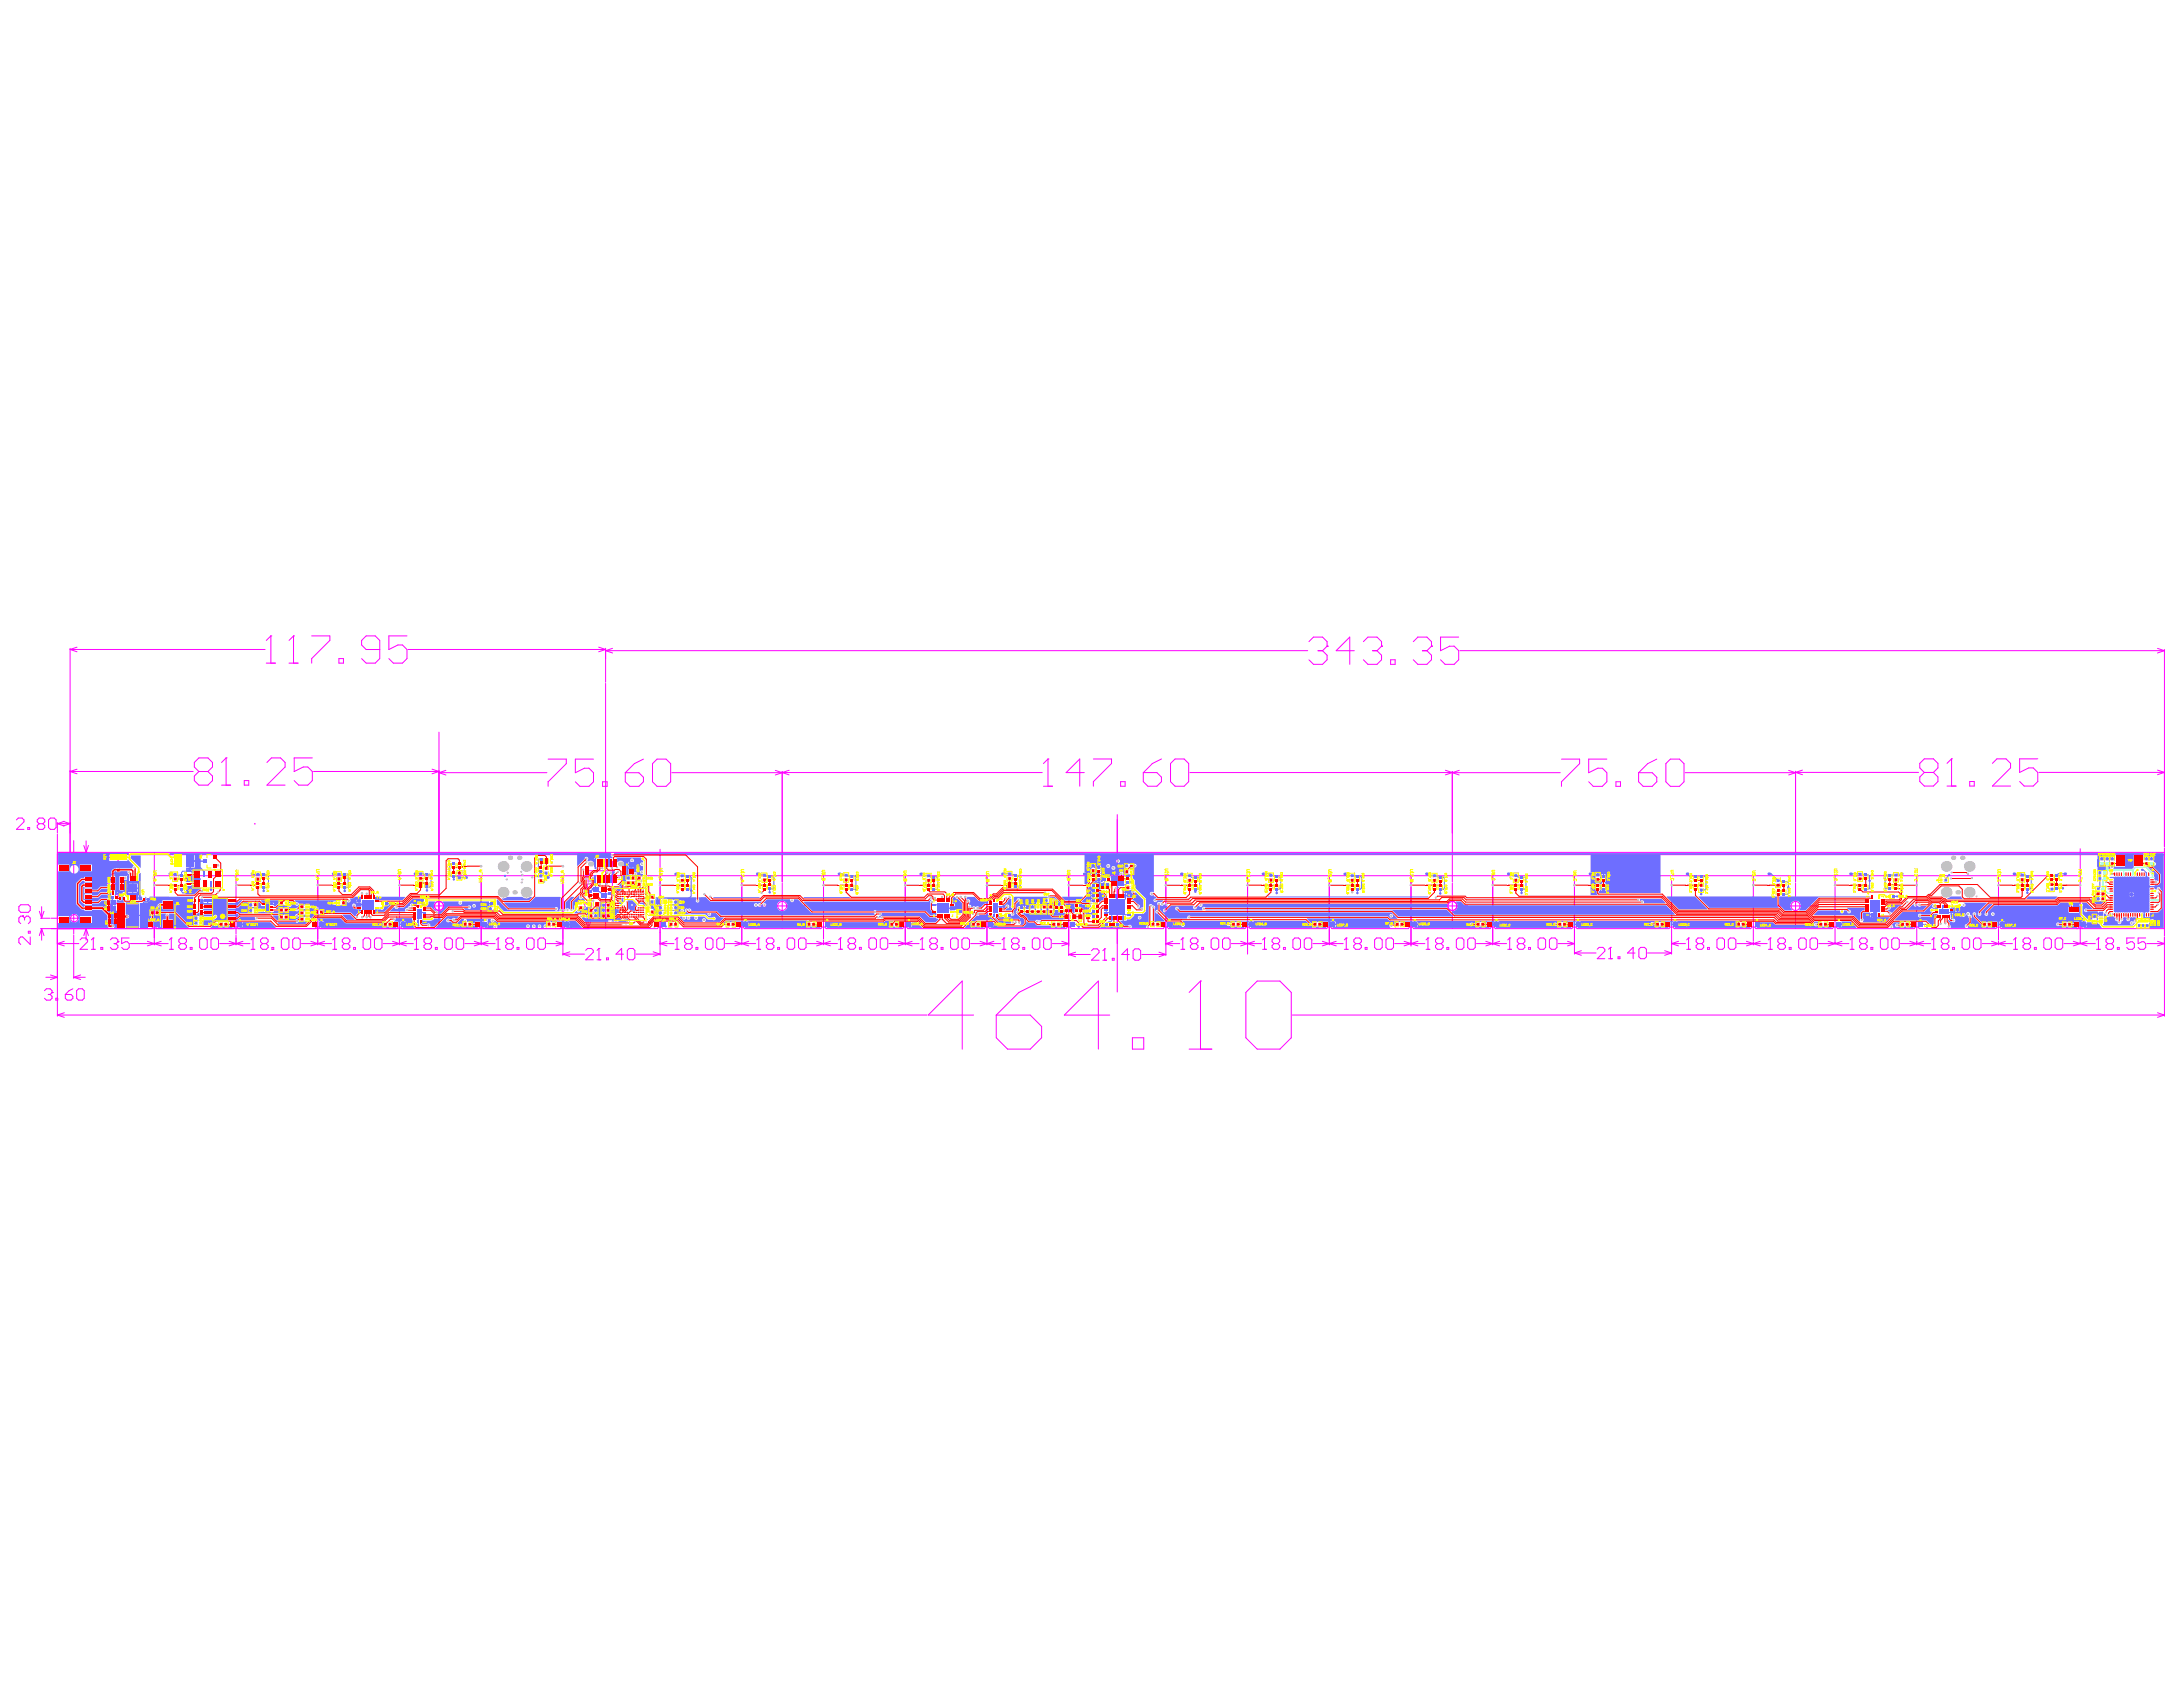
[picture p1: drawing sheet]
<svg xmlns="http://www.w3.org/2000/svg" width="279mm" height="216mm" viewBox="0 0 279 216" stroke-linecap="round" stroke-linejoin="round" font-family="sans-serif">
<g fill="none" stroke="#f0f" stroke-width=".13">
<path d="M9 83v26.2M9 98.7l.9 .3M9 98.7h15.7M9 83.1l.9 .3M9 83.1h24.9M9.9 98.4l-.9 .3M9.9 82.8l-.9 .3M25.5 98.7h1.1M25.5 98.7l-.6-.5v-.6l.6-.6h1.1l.6 .6v.6l-.6 .5M25.5 98.7l-.6 .6v.6l.6 .6h1.1l.6-.6v-.6l-.6-.6M28.9 97h.1M28.9 97v3.5"/>
<path d="M28.9 97l-.5 .6M31.3 99.9h.5v.6h-.5zM34.1 84.9h1.1M34.2 97.6l.5-.6h1.2l.6 .6v.6l-2.3 2.3h2.3M34.7 81.4h.1M34.7 81.4v3.5M34.7 81.4l-.6 .6M37 84.9h1.1M37.6 81.4h.1M37.6 81.4v3.5M37.6 81.4l-.6 .6M39.9 81.4h2.3v.6l-2.3 2.3v.6"/>
<path d="M40 97h-2.3v1.7l1.1-.5h.6l.6 .5v1.2l-.6 .6h-1.2l-.5-.6M40.1 98.7h16.1M43.4 84.3h.6v.6h-.6zM48.6 83.1h-1.7l-.6-.6v-.5l.6-.6h1.1l.6 .6v2.3l-.6 .6h-1.1l-.6-.6M52.1 81.4h-2.3v1.7l1.1-.6h.6l.6 .6v1.2l-.6 .6h-1.2l-.5-.6M52.2 83.1h25.3M55.3 98.4l.9 .3M56.2 98.7l-.9 .3M56.2 93.7v25.1M56.2 98.9l.9 .3M56.2 98.9h13.8M57.1 98.6l-.9 .3"/>
<path d="M70.2 97.2h2.3v.5l-2.3 2.4v.5M76 97.2h-2.4v1.7l1.2-.6h.6l.6 .6v1.2l-.6 .5h-1.2l-.6-.5M76.6 82.8l.9 .3M77.5 83.1l-.9 .3M77.5 83v4.3M77.5 87.5v31.3M77.5 83.3l.9 .3M77.5 83.3h89.9M78.4 83l-.9 .3M80 98.9h1.8l.6 .6v.6l-.6 .5h-1.2l-.6-.5zM82.4 97.2l-1.2 .5-1.2 1.2M83.5 97.7l.6-.5h1.2l.5 .5v2.4l-.5 .5h-1.2l-.6-.5z"/>
<path d="M99.2 98.6l1.8 .6M100.1 98.7v14.2M101 98.6l-1.8 .6M133.4 98.9h-47.4M134.1 97.1h.1M134.1 97.1v3.5M134.1 97.1l-.6 .6M138.8 98.9h-2.3l1.7-1.8v3.5M139.9 97.1h2.4v.6l-2.4 2.3v.6M146.3 98.9h1.8l.6 .6v.5l-.6 .6h-1.2l-.6-.6zM148.7 97.1l-1.2 .6-1.2 1.2M149.8 97.7l.6-.6h1.2l.5 .6v2.3l-.5 .6h-1.2l-.6-.6z"/>
<path d="M152.3 98.9h47.4M167.5 82.1l.6-.6h1.2l.6 .6v.6M168.7 83.3h.6M169.3 83.3l.6 .6v.5l-.6 .6h-1.2l-.6-.6M169.9 82.7h.1M169.9 82.7l-.6 .6M173.3 83.3h-2.3l1.8-1.8v3.5M174.5 82.1l.6-.6h1.1l.6 .6v.6M175.7 83.3h.5M176.2 83.3l.6 .6v.5l-.6 .6h-1.1l-.6-.6M176.8 82.7h.1M176.8 82.7l-.6 .6"/>
<path d="M178 84.4h.6v.6h-.6zM180.9 82.1l.6-.6h1.1l.6 .6v.6M182.1 83.3h.5M182.6 83.3l.6 .6v.5l-.6 .6h-1.1l-.6-.6M183.2 82.7h.1M183.2 82.7l-.6 .6M185 98.6l1.8 .6M185.9 98.7v14.2M186.7 81.5h-2.3v1.8l1.1-.6h.6l.6 .6v1.1l-.6 .6h-1.1l-.6-.6M186.8 98.6l-1.8 .6M186.9 83.3h90.1M199.9 97.1h2.3v.6l-2.3 2.4v.5"/>
<path d="M205.7 97.1h-2.4v1.8l1.2-.6h.6l.6 .6v1.2l-.6 .5h-1.2l-.6-.5M209.7 98.9h1.8l.5 .6v.6l-.5 .5h-1.2l-.6-.5zM212 97.1l-1.1 .6-1.2 1.2M213.2 97.7l.6-.6h1.2l.5 .6v2.4l-.5 .5h-1.2l-.6-.5zM215.7 98.9h14.1M228.9 98.6l.9 .3M229.8 98.9l-.9 .3M229.8 98.7v14.2M229.8 98.9l.9 .2M229.8 98.9h15.8M230.7 98.6l-.9 .3M246.3 98.9h1.2"/>
<path d="M246.3 98.9l-.6-.6v-.6l.6-.6h1.2l.5 .6v.6l-.5 .6M246.3 98.9l-.6 .5v.6l.6 .6h1.2l.5-.6v-.6l-.5-.5M249.8 97.1h.1M249.8 97.1v3.5M249.8 97.1l-.6 .6M255 97.7l.6-.6h1.1l.6 .6v.6l-2.3 2.3h2.3M260.8 97.1h-2.3v1.8l1.2-.6h.5l.6 .6v1.1l-.6 .6h-1.1l-.6-.6M261 98.9h16M276.1 98.6l.9 .3M276.1 83l.9 .3M277 98.9l-.9 .2M277 83.1v25.2"/>
<path d="M277 83.3l-.9 .3M2.1 104.9l.2-.2h.5l.3 .2v.3l-1 .9h1M2.4 116l.3-.2h.9l.3 .2v.5l-.3 .3h-.9l-.3-.3zM2.9 117.2h.1M2.9 117.2h-.2l-.3 .3v.5l.3 .2M2.9 117.2l.2 .3M3.1 117.5l.3-.3h.2l.3 .3v.5l-.3 .2M3.1 117.5v.2M3.6 105.9h.2v.2h-.2zM3.6 119.2h.3v.2h-.3zM3.9 119.9v1l-1-1h-.2l-.3 .2v.5l.3 .3M5 105.4l-.2 .3v.2l.2 .2h.5l.2-.2v-.2l-.2-.3"/>
<path d="M5 105.4l-.2-.2v-.3l.2-.2h.5l.2 .2v.3l-.2 .2M5 105.4h.5M5 116.6l.3 .9M5.2 118.8h79a.35 .35 0 0 1 .3-.2 .35 .35 0 0 1 .3 .2h9.8a.35 .35 0 0 1 .3-.2 .35 .35 0 0 1 .4 .2h9.8a.35 .35 0 0 1 .3-.2 .35 .35 0 0 1 .3 .2h9.8a.35 .35 0 0 1 .4-.2 .35 .35 0 0 1 .3 .2h9.8a.35 .35 0 0 1 .3-.2 .35 .35 0 0 1 .3 .2h9.9a.35 .35 0 0 1 .3-.2 .35 .35 0 0 1 .3 .2h11.8a.35 .35 0 0 1 .3-.2 .35 .35 0 0 1 .3 .2h9.8a.35 .35 0 0 1 .4-.2 .35 .35 0 0 1 .3 .2h9.8a.35 .35 0 0 1 .3-.2 .35 .35 0 0 1 .4 .2h9.8a.35 .35 0 0 1 .3-.2 .35 .35 0 0 1 .3 .2h9.8a.35 .35 0 0 1 .4-.2 .35 .35 0 0 1 .3 .2h9.8a.35 .35 0 0 1 .3-.2 .35 .35 0 0 1 .3 .2h11.8a.35 .35 0 0 1 .3-.2 .35 .35 0 0 1 .4 .2h9.8a.35 .35 0 0 1 .3-.2 .35 .35 0 0 1 .3 .2h9.8a.35 .35 0 0 1 .4-.2 .35 .35 0 0 1 .3 .2h9.8a.34 .34 0 0 1 .3-.2 .34 .34 0 0 1 .3 .2h9.9a.34 .34 0 0 1 .3-.2 .34 .34 0 0 1 .3 .2h20.9M5.2 117.5h1.2M5.3 116v1.5M5.3 118.8v1.5M5.3 118.8l-.3 .9M5.3 118.8l.3 .9M5.6 116.6l-.3 .9M6.2 104.9l.3-.2h.4l.3 .2v1l-.3 .2h-.4l-.3-.2zM6.6 117.5h4.8"/>
<path d="M7.3 105.4h1.7M7.3 105.3v1.3M7.3 106.8v2.3M7.3 109.2v11.7M7.3 105.4l.9 .3M7.3 119v11.1M8.1 105.1l.9 .3M8.2 105.1l-.9 .3M9 105.4l-.9 .3M9 109.4h268M9.4 107.6v11.9M9.4 119.7v5.5"/>
<path d="M10.7 108.2l.3 .9M11 107.6v1.5M11 118.8v1.5M11 118.8l.3 .9M11 118.8l-.3 .9M11.3 108.2l-.3 .9M13.1 118.2h.1M13.1 110.1l.3-.4h1.4l.3 .4v.6l-.3 .4h-1.4l-.3-.4zM13.1 118.2h2M13.1 118.2l.3 .3M13.1 115.5l.3 .7 .7 .6M14.1 112.1l.3-.4h.4l.3 .4v.7l-.3 .3h-.4l-.3-.3"/>
<path d="M14.1 115.8l.3-.3h.4l.3 .3v.7l-.3 .3h-.7zM14.1 112.1v.7M14.1 112.1l-.3-.4h-.4l-.3 .4v.7l.3 .3h.4l.3-.3M14.8 114.5h.3v.3h-.3zM15.1 117.8v.7M19.4 118.8a.35 .35 0 0 1 .3-.2 .35 .35 0 0 1 .4 .2M19.7 109.1v11.8M19.7 112.1h246.5M20.1 118.8h.1M28.4 100.5h1.1M29.9 118.8a.35 .35 0 0 1 .3-.2 .35 .35 0 0 1 .3 .2M30.2 112.1v7.4"/>
<path d="M30.2 119.7v1.2M32.6 105.4h.1M40.7 112.1v8.8M41 118.8a.36 .36 0 0 0-.3-.2 .36 .36 0 0 0-.4 .2M50.8 118.8a.35 .35 0 0 1 .3-.2 .35 .35 0 0 1 .4 .2M51.1 112.1v8.8M53.3 115.9h5.8M61.3 118.8a.35 .35 0 0 1 .3-.2 .35 .35 0 0 1 .3 .2M61.6 112.1v8.8M71.7 118.8a.35 .35 0 0 1 .3-.2 .35 .35 0 0 1 .4 .2M72 112.1v10.2M74.8 116.7h.1"/>
<path d="M74.8 113.1v.6h.5l-.2-.3v-.2l.2-.1h.3l.1 .1v.3l-.1 .2M74.8 116.7h.9M74.8 116.7l.2 .1M74.8 114.5v-.6h.2l.6 .6h.1M75 118l.3 .8M75.1 111.4h1.1M75.3 111.4v1.5M75.3 117v1.8M75.3 111.4l.3 .9M75.3 111.4l-.3 .9M75.6 118l-.3 .8M75.6 115.1h.1v.2h-.1z"/>
<path d="M75.7 115.5v.6l-.6-.6h-.1l-.2 .2v.3l.2 .1M75.7 116.6v.2M76.3 111.4h2.4M77.1 100.1h.6v.5h-.6zM78.4 110.2v3.8M84.5 108.7v13.6M94.9 112.1v8.8M97.2 115.9h5.8M100.1 113v5.8M105.4 112.1v8.1M115.9 112.1v8.8M126.3 112.1v8.8"/>
<path d="M133.5 100.6h1.2M136.8 112.1v10.2M143 104.3v22.7M143.4 100h.6v.6h-.6zM149.2 112.1v10.2M159.7 112.1v10M170.1 112.1v8.8M180.6 112.1v9M183.9 115.9h3.9M185.9 113v5.8M191.1 112.1v8.8M201.5 112.1v10"/>
<path d="M206.8 100.1h.6v.5h-.6zM207.8 110.2v3.8M213.9 112.7v9.4M224.4 112.1v8.3M226.9 115.9h5.8M229.8 113v5.8M234.9 112.1v8.7M245.3 112.1v8.2M249.2 100.6h1.2M252.1 100h.6v.6h-.6zM255.8 112.1v8.2M265.9 118.8a.35 .35 0 0 1 .3-.2 .35 .35 0 0 1 .4 .2"/>
<path d="M266.2 108.6v12.2M277 109.1h-269.7v9.7M277 108.5v11.3M277 120v10.1M5.7 126.8l.2-.3h.5l.3 .3v.2M5.9 125.1h1.4M6.2 127.3h.2M6.4 127.3l.3 .2v.3l-.3 .2h-.5l-.2-.2M6.5 124.8l.8 .3M6.7 127h.1M6.7 127l-.3 .3M7.1 127.8h.3v.2h-.3z"/>
<path d="M7.3 120.8h2.8M7.3 120.8l.9 .3M7.3 125.1l-.8 .3M7.3 129.9l.9 .3M7.3 129.9h111.3M8.2 120.5l-.9 .3M8.2 129.6l-.9 .3M8.4 127.3h.7l.2 .2v.3l-.2 .2h-.5l-.2-.2zM9.3 126.5l-.5 .3-.4 .5M9.4 125.1h1.5M9.4 125.1l.9 .3M9.8 126.8l.3-.3h.4l.3 .3v1l-.3 .2h-.4l-.3-.2z"/>
<path d="M10.2 120.3l.3-.3h.5l.2 .3v.2l-1 1h1M10.3 124.8l-.9 .3M11.7 121.5h.5M11.9 120h.1M11.9 120v1.5M11.9 120l-.2 .3M12.9 121.3h.3v.2h-.3zM14.1 120.3l.3-.3h.4l.3 .3v.2M14.6 120.8h.2M14.8 120.8l.3 .2v.3l-.3 .2h-.4l-.3-.2M15.1 120.5h.1M15.1 120.5l-.3 .3"/>
<path d="M16.5 120h-.9v.8l.5-.3h.2l.2 .3v.5l-.2 .2h-.5l-.2-.2M16.7 120.8h4.8M18.9 120.5l1.7 .6M20.6 120.5l-1.7 .6M21.7 121.5h.5M21.9 120h.1M21.9 120v1.5M21.9 120l-.2 .3M23.1 120.8h.5M23.1 120.8l-.2-.3v-.2l.2-.3h.5l.3 .3v.2l-.3 .3M23.1 120.8l-.2 .2v.3l.2 .2h.5l.3-.2v-.3l-.3-.2M24.3 121.3h.3v.2h-.3z"/>
<path d="M25.6 120.3l.2-.3h.5l.2 .3v1l-.2 .2h-.5l-.2-.2zM27 120.3l.2-.3h.5l.3 .3v1l-.3 .2h-.5l-.2-.2zM28.1 120.8h3.9M29.3 120.5l1.8 .6M31.1 120.5l-1.8 .6M32.1 121.5h.5M32.4 120h.1M32.4 120v1.5M32.4 120l-.3 .3M33.6 120.8h.5M33.6 120.8l-.3 .2v.3l.3 .2h.5l.2-.2v-.3l-.2-.2M33.6 120.8l-.3-.3v-.2l.3-.3h.5l.2 .3v.2l-.2 .3"/>
<path d="M34.8 121.3h.2v.2h-.2zM36 120.3l.3-.3h.4l.3 .3v1l-.3 .2h-.4l-.3-.2zM37.5 120.3l.2-.3h.5l.2 .3v1l-.2 .2h-.5l-.2-.2zM38.6 120.8h3.8M39.8 120.5l1.8 .6M41.6 120.5l-1.8 .6M42.6 121.5h.5M42.8 120h.1M42.8 120v1.5M42.8 120l-.2 .3M44 120.8h.5M44 120.8l-.2 .2v.3l.2 .2h.5l.3-.2v-.3l-.3-.2"/>
<path d="M44 120.8l-.2-.3v-.2l.2-.3h.5l.3 .3v.2l-.3 .3M45.3 121.3h.2v.2h-.2zM46.5 120.3l.2-.3h.5l.2 .3v1l-.2 .2h-.5l-.2-.2zM47.9 120.3l.3-.3h.4l.3 .3v1l-.3 .2h-.4l-.3-.2zM49 120.8h3.9M50.2 120.5l1.8 .6M52 120.5l-1.8 .6M53.1 121.5h.4M53.3 120h.1M53.3 120v1.5M53.3 120l-.2 .3M54.5 120.8h.5"/>
<path d="M54.5 120.8l-.2 .2v.3l.2 .2h.5l.2-.2v-.3l-.2-.2M54.5 120.8l-.2-.3v-.2l.2-.3h.5l.2 .3v.2l-.2 .3M55.7 121.3h.3v.2h-.3zM56.9 120.3l.3-.3h.5l.2 .3v1l-.2 .2h-.5l-.3-.2zM58.4 120.3l.2-.3h.5l.2 .3v1l-.2 .2h-.5l-.2-.2zM59.5 120.8h3.9M60.7 120.5l1.8 .6M62.5 120.5l-1.8 .6M63.5 121.5h.5M63.8 120h.1M63.8 120v1.5M63.8 120l-.3 .3"/>
<path d="M65 120.8h.5M65 120.8l-.3 .2v.3l.3 .2h.5l.2-.2v-.3l-.2-.2M65 120.8l-.3-.3v-.2l.3-.3h.5l.2 .3v.2l-.2 .3M66.2 121.3h.2v.2h-.2zM67.6 120h.5l.3 .3v1l-.3 .2h-.5l-.2-.2v-1zM68.8 120.3l.3-.3h.5l.2 .3v1l-.2 .2h-.5l-.3-.2zM70 120.8h2M71.2 120.5l.8 .3M72 122.1l.9 .3M72 120.8l-.8 .3M72 122.1h2.8M72.9 121.8l-.9 .3"/>
<path d="M75 121.6l.2-.2h.5l.2 .2v.3l-.9 .9h.9M76.4 122.8h.5M76.7 121.4h.1M76.7 121.4v1.4M76.7 121.4l-.3 .2M77.6 122.6h.3v.2h-.3zM79.8 122.1h-1l.8-.7v1.4M80.3 121.6l.2-.2h.5l.3 .2v1l-.3 .2h-.5l-.2-.2zM81.4 122.1h3.1M83.6 121.8l.9 .3M84.5 122.1l-.9 .3M84.5 120.8h1.8"/>
<path d="M84.5 120.8l.9 .3M85.4 120.5l-.9 .3M86.4 121.5h.5M86.7 120h.1M86.7 120v1.5M86.7 120l-.3 .3M87.9 120.8h.4M87.9 120.8l-.3 .2v.3l.3 .2h.4l.3-.2v-.3l-.3-.2M87.9 120.8l-.3-.3v-.2l.3-.3h.4l.3 .3v.2l-.3 .3M89.1 121.3h.2v.2h-.2zM90.5 120h.5l.3 .3v1l-.3 .2h-.5l-.2-.2v-1zM91.7 120.3l.3-.3h.5l.2 .3v1l-.2 .2h-.5l-.3-.2z"/>
<path d="M94.1 120.5l1.7 .6M95.8 120.5l-1.7 .6M96.7 120.8h-3.8M96.9 121.5h.5M97.1 120h.1M97.1 120v1.5M97.1 120l-.2 .3M98.3 120.8h.5M98.3 120.8l-.2 .2v.3l.2 .2h.5l.3-.2v-.3l-.3-.2M98.3 120.8l-.2-.3v-.2l.2-.3h.5l.3 .3v.2l-.3 .3M99.5 121.3h.3v.2h-.3zM100.7 120.3l.3-.3h.5l.2 .3v1l-.2 .2h-.5l-.3-.2z"/>
<path d="M102.2 120.3l.2-.3h.5l.3 .3v1l-.3 .2h-.5l-.2-.2zM104.5 120.5l1.8 .5M105.4 120.3v.6M106.3 120.5l-1.8 .6M107.2 120.8h-3.9M107.3 121.5h.5M107.6 120h.1M107.6 120v1.5M107.6 120l-.3 .3M108.8 120.8h.5M108.8 120.8l-.3 .2v.2l.3 .3h.5l.2-.3v-.2l-.2-.2M108.8 120.8l-.3-.3v-.2l.3-.3h.5l.2 .3v.2l-.2 .3"/>
<path d="M110 121.2h.2v.3h-.2zM111.2 120.3l.2-.3h.5l.3 .3v.9l-.3 .3h-.5l-.2-.3zM112.7 120.3l.2-.3h.5l.2 .3v.9l-.2 .3h-.5l-.2-.3zM113.8 120.8h3.8M115 120.5l1.7 .6M116.7 120.5l-1.7 .5M117.8 121.5h.5M118 120h.1M118 120v1.5M118 120l-.2 .3M119.2 120.8h.5M119.2 120.8l-.2 .2v.3l.2 .2h.5l.3-.2v-.3l-.3-.2"/>
<path d="M119.2 120.8l-.2-.3v-.2l.2-.3h.5l.3 .3v.2l-.3 .3M120.5 121.3h.2v.2h-.2zM121.7 120.3l.2-.3h.5l.2 .3v1l-.2 .2h-.5l-.2-.2zM123.1 120.3l.3-.3h.4l.3 .3v1l-.3 .2h-.4l-.3-.2zM124.2 120.8h3.9M124.6 129.9h-5.8l4.4-4.3v8.7M125.4 120.5l1.8 .6M127.2 120.5l-1.8 .6M127.5 129.9h4.4l1.4 1.5v1.4l-1.4 1.5h-2.9l-1.5-1.5zM128.3 121.5h.4M128.5 120h.1M128.5 120v1.5"/>
<path d="M128.5 120l-.2 .3M129.7 120.8h.5M129.7 120.8l-.2 .2v.3l.2 .2h.5l.2-.2v-.3l-.2-.2M129.7 120.8l-.2-.3v-.2l.2-.3h.5l.2 .3v.2l-.2 .3M130.9 121.3h.3v.2h-.3zM132.1 120.3l.3-.3h.4l.3 .3v1l-.3 .2h-.4l-.3-.2zM133.3 125.6l-2.9 1.4-2.9 2.9M133.8 120h.5l.2 .3v1l-.2 .2h-.5l-.2-.2v-1zM134.7 120.8h2.1M135.9 120.5l.9 .3M136.8 122.2l.9 .2M136.8 122.2h2.7"/>
<path d="M136.8 120.8l-.9 .3M137.7 121.9l-.9 .3M139.7 121.7l.2-.3h.5l.3 .3v.2l-1 1h1M141.1 122.9h.5M141.4 121.4h.1M141.4 121.4v1.5M141.4 121.4l-.3 .3M142 129.9h-5.8l4.4-4.3v8.7M142.4 122.6h.2v.3h-.2zM144.5 122.2h-.9l.7-.8v1.5M144.9 132.8h1.5v1.5h-1.5zM145.3 121.4h.4l.3 .3v.9l-.3 .3h-.4l-.3-.3v-.9z"/>
<path d="M146.1 122.2h3.1M148.3 121.9l.9 .3M149.2 120.8h1.8M149.2 120.8l.9 .3M149.2 122.2l-.9 .2M150.1 120.5l-.9 .3M151.1 121.5h.5M151.4 120h.1M151.4 120v1.5M151.4 120l-.3 .3M152.2 134.3h2.9M152.6 120.8h.5"/>
<path d="M152.6 120.8l-.2 .2v.3l.2 .2h.5l.2-.2v-.3l-.2-.2M152.6 120.8l-.2-.3v-.2l.2-.3h.5l.2 .3v.2l-.2 .3M153.6 125.6h.1M153.6 125.6v8.7M153.6 125.6l-1.4 1.4M153.8 121.3h.2v.2h-.2zM155 120.3l.3-.3h.4l.3 .3v1l-.3 .2h-.4l-.3-.2zM156.5 120.3l.2-.3h.5l.2 .3v1l-.2 .2h-.5l-.2-.2zM157.6 120.8h3.9M158.8 120.5l1.8 .6M159.5 127l1.4-1.4h2.9l1.5 1.4v5.8l-1.5 1.5h-2.9l-1.4-1.5zM160.6 120.5l-1.8 .6"/>
<path d="M161.6 121.5h.5M161.8 120h.1M161.8 120v1.5M161.8 120l-.2 .3M163.1 120.8h.4M163.1 120.8l-.3 .2v.3l.3 .2h.4l.3-.2v-.3l-.3-.2M163.1 120.8l-.3-.3v-.2l.3-.3h.4l.3 .3v.2l-.3 .3M164.3 121.3h.2v.2h-.2zM165.4 129.9h111.6M165.5 120.3l.2-.3h.5l.2 .3v1l-.2 .2h-.5l-.2-.2zM166.9 120.3l.3-.3h.5l.2 .3v1l-.2 .2h-.5l-.3-.2zM168.1 120.8h3.8"/>
<path d="M169.2 120.5l1.8 .6M171 120.5l-1.8 .6M172.1 121.5h.4M172.3 120h.1M172.3 120v1.5M172.3 120l-.2 .3M173.5 120.8h.5M173.5 120.8l-.2 .2v.3l.2 .2h.5l.2-.2v-.3l-.2-.2M173.5 120.8l-.2-.3v-.2l.2-.3h.5l.2 .3v.2l-.2 .3M174.7 121.3h.3v.2h-.3zM175.9 120.3l.3-.3h.5l.2 .3v1l-.2 .2h-.5l-.3-.2zM177.4 120.3l.2-.3h.5l.3 .3v1l-.3 .2h-.5l-.2-.2z"/>
<path d="M178.5 120.8h3.9M179.7 120.5l1.8 .6M181.5 120.5l-1.8 .6M182.5 121.5h.5M182.8 120h.1M182.8 120v1.5M182.8 120l-.3 .3M184 120.8h.5M184 120.8l-.3 .2v.3l.3 .2h.5l.2-.2v-.3l-.2-.2M184 120.8l-.3-.3v-.2l.3-.3h.5l.2 .3v.2l-.2 .3M185.2 121.3h.2v.2h-.2zM186.4 120.3l.2-.3h.5l.3 .3v1l-.3 .2h-.5l-.2-.2z"/>
<path d="M187.8 120.3l.3-.3h.5l.2 .3v1l-.2 .2h-.5l-.3-.2zM189 120.8h3.8M190.2 120.5l1.7 .6M191.9 120.5l-1.7 .6M193 121.5h.5M193.2 120h.1M193.2 120v1.5M193.2 120l-.2 .3M194.4 120.8h.5M194.4 120.8l-.2 .2v.3l.2 .2h.5l.3-.2v-.3l-.3-.2M194.4 120.8l-.2-.3v-.2l.2-.3h.5l.3 .3v.2l-.3 .3M195.6 121.3h.3v.2h-.3z"/>
<path d="M196.9 120.3l.2-.3h.5l.2 .3v1l-.2 .2h-.5l-.2-.2zM198.3 120.3l.2-.3h.5l.3 .3v1l-.3 .2h-.5l-.2-.2zM199.4 120.8h2.1M200.6 120.5l.9 .3M201.5 120.8l-.9 .3M201.5 122l.9 .3M201.5 122h2.8M202.4 121.7l-.9 .3M204.4 121.5l.3-.3h.5l.2 .3v.2l-1 1h1M205.9 122.7h.5M206.1 121.2h.1M206.1 121.2v1.5"/>
<path d="M206.1 121.2l-.2 .3M207.1 122.5h.2v.2h-.2zM209.3 122h-1l.7-.8v1.5M209.8 121.5l.2-.3h.5l.2 .3v1l-.2 .2h-.5l-.2-.2zM210.9 122h3M213.1 121.7l.8 .3M213.9 120.8h1.8M213.9 122l-.8 .3M213.9 120.8l.9 .3M214.8 120.5l-.9 .3M215.9 121.5h.5M216.1 120h.1"/>
<path d="M216.1 120v1.5M216.1 120l-.2 .3M217.3 120.8h.5M217.3 120.8l-.2 .2v.3l.2 .2h.5l.3-.2v-.3l-.3-.2M217.3 120.8l-.2-.3v-.2l.2-.3h.5l.3 .3v.2l-.3 .3M218.5 121.3h.3v.2h-.3zM219.7 120.3l.3-.3h.5l.2 .3v1l-.2 .2h-.5l-.3-.2zM221.2 120.3l.2-.3h.5l.3 .3v1l-.3 .2h-.5l-.2-.2zM222.3 120.8h3.9M223.5 120.5l1.8 .6M224.4 120.6v.3M225.3 120.5l-1.8 .6"/>
<path d="M226.3 121.5h.5M226.6 120h.1M226.6 120v1.5M226.6 120l-.3 .3M227.8 120.8h.5M227.8 120.8l-.3 .2v.3l.3 .2h.5l.2-.2v-.3l-.2-.2M227.8 120.8l-.3-.3v-.2l.3-.3h.5l.2 .3v.2l-.2 .3M229 121.3h.2v.2h-.2zM230.2 120.3l.3-.3h.4l.3 .3v1l-.3 .2h-.4l-.3-.2zM231.7 120.3l.2-.3h.5l.2 .3v1l-.2 .2h-.5l-.2-.2zM232.8 120.8h3.8M234 120.5l1.8 .6"/>
<path d="M235.8 120.5l-1.8 .6M236.8 121.5h.5M237 120h.1M237 120v1.5M237 120l-.2 .3M238.2 120.8h.5M238.2 120.8l-.2 .2v.3l.2 .2h.5l.3-.2v-.3l-.3-.2M238.2 120.8l-.2-.3v-.2l.2-.3h.5l.3 .3v.2l-.3 .3M239.5 121.3h.2v.2h-.2zM240.7 120.3l.2-.3h.5l.2 .3v1l-.2 .2h-.5l-.2-.2zM242.1 120.3l.3-.3h.4l.3 .3v1l-.3 .2h-.4l-.3-.2zM243.2 120.8h3.9"/>
<path d="M244.4 120.5l1.8 .6M245.3 120.4v.5M246.2 120.5l-1.8 .6M247.3 121.5h.4M247.5 120h.1M247.5 120v1.5M247.5 120l-.2 .3M248.7 120.8h.5M248.7 120.8l-.2 .2v.3l.2 .2h.5l.2-.2v-.3l-.2-.2M248.7 120.8l-.2-.3v-.2l.2-.3h.5l.2 .3v.2l-.2 .3M249.9 121.3h.3v.2h-.3zM251.1 120.3l.3-.3h.5l.2 .3v1l-.2 .2h-.5l-.3-.2z"/>
<path d="M252.6 120.3l.2-.3h.5l.2 .3v1l-.2 .2h-.5l-.2-.2zM253.7 120.8h3.9M254.9 120.5l1.8 .6M255.8 120.4v.5M256.7 120.5l-1.8 .6M257.7 121.5h.5M258 120h.1M258 120v1.5M258 120l-.3 .3M259.2 120.8h.5M259.2 120.8l-.3 .2v.3l.3 .2h.5l.2-.2v-.3l-.2-.2M259.2 120.8l-.3-.3v-.2l.3-.3h.5l.2 .3v.2l-.2 .3"/>
<path d="M260.4 121.3h.2v.2h-.2zM261.8 120h.5l.3 .3v1l-.3 .2h-.5l-.2-.2v-1zM263 120.3l.3-.3h.5l.2 .3v1l-.2 .2h-.5l-.3-.2zM264.2 120.8h4M265.4 120.5l1.7 .6M267.1 120.5l-1.7 .6M268.3 121.5h.5M268.6 120h.1M268.6 120v1.5M268.6 120l-.3 .3M269.8 120.8h.5M269.8 120.8l-.3 .2v.3l.3 .2h.5l.2-.2v-.3l-.2-.2"/>
<path d="M269.8 120.8l-.3-.3v-.2l.3-.3h.5l.2 .3v.2l-.2 .3M271 121.3h.2v.2h-.2zM273.2 120h-1v.8l.5-.3h.2l.3 .3v.5l-.3 .2h-.5l-.2-.2M274.6 120h-.9v.8l.4-.3h.3l.2 .3v.5l-.2 .2h-.5l-.2-.2M274.8 120.8h2.2M276.1 129.6l.9 .3M276.1 120.5l.9 .3M277 129.9l-.9 .3M277 120.8l-.9 .3"/>
<circle cx="9.5" cy="117.5" r=".46"/>
<circle cx="56.2" cy="115.9" r=".58"/>
<circle cx="100.1" cy="115.9" r=".58"/>
<circle cx="185.9" cy="115.9" r=".58"/>
<circle cx="229.8" cy="115.9" r=".58"/>
</g>
<g fill="#6e6eff">
<path d="M24 112.1h.8v.3h.8l.1 .2h-.9v.3h-.9l-.1-.1 .2-.3z"/>
<path d="M27 118.7l.3-.3 .3 .1 .4-.1 .1 .1 .4 .1 .9-.2v.2h.4v.1l-2.8 .1z"/>
<path d="M64.3 115h.3l.3-.2h1.9l.1 .1a.77 .77 0 0 0 1-.1l.2 .1-.4 .3h-3.3l-.2-.2z"/>
<path d="M116.3 118.2h.4v-.2h.7l.6 .7v.1h-1.7v-.2h.4v-.2h-.4z"/>
<path d="M136 114.8h2.6l-.4 .4h-1.9l-.4-.4z"/>
<path d="M235.3 118.2h.4v-.3h1.2l.7 .8v.1h-2.3v-.2h.4v-.2h-.4z"/>
<path d="M244.2 116.4l.7-.7a.29 .29 0 0 0 .2 .3 .29 .29 0 0 0 .4-.1l.2 .2 .2-.2h.7v.1l-.5 .4h-1.9z"/>
<path d="M249.3 115l.4-.3h1.3l.2 .3v.1h-2z"/>
<path d="M21.7 116.9h.7l1.7 1.9h-2v-1.1h-.5z"/>
<path d="M54.8 115.4h.9a.69 .69 0 0 0-.2 .7l.3 .4-.1 .1-.6-.5h-.4l.1-.4z"/>
<path d="M128.1 116h.2v-.1l.3-.1 .3-.3 .1-.2 .4-.3v.8v.2l.2 .3-.1 .2h-.8l.2-.3a.25 .25 0 0 0 .3-.2 .25 .25 0 0 0-.3-.2 .25 .25 0 0 0-.2 .3l-.1 .1h-.3v-.1h-.2z"/>
<path d="M127.3 117.4l.5 .5h1.6v.2v.1h-1.4l-.7-.7z"/>
<path d="M136.4 115.7h1.1v.5h.1v.1h-.1v.6l-.3-.3v-.3h-.6v-.3z"/>
<path d="M203.6 113.4l.6 .1v.5h.2l.1 .6h-.9z"/>
<path d="M241.6 115.9l.1-.1h1.6v.1l-.3 .1-.8 .8-.4-.1-.2-.3a.27 .27 0 0 0 .4-.1 .27 .27 0 0 0-.2-.3z"/>
<path d="M274.7 110.8l.4 .3h.3l.9 .9v.8l-.5-.1v-.4a.31 .31 0 0 1-.1-.5v-.1l-.2-.1z"/>
<path d="M121.9 115l.2-.2h.1l.1 .2h.3l.5 .6v1.1h-.2v-.3l-1.3 .1v-.2h-.9v-.1h.9v-.2h.6v-.4h-.3z"/>
<path d="M145.3 114.2l1 1v.9h-.2l-.2 .2h-.2v-.1a.25 .25 0 0 0 .2-.2 .25 .25 0 0 0-.2-.3l-.5-.4-.3-.1 .4-.4z"/>
<path d="M35.6 118h2.2a.27 .27 0 0 0 .4 .1 .27 .27 0 0 0 .1-.3l.2 .1h.8l.1 .1-.3 .2h-3.4z"/>
<path d="M43.8 117h1l.6 .7h-1l-.6-.6z"/>
<path d="M48 114.8h3.8h.1l-.4 .4h-2.9h-.6z"/>
<path d="M102.9 114.8l5.9 .1h-.1h-5.8z"/>
<path d="M91.3 114.8h5.9v.1h-5.9z"/>
<path d="M224.9 118.2h.3v-.2h1.7l.4 .4h4.5l.5-.5h.8l.1 .1h-.3l-.1 .2h-.2a.23 .23 0 0 0-.3 0 .23 .23 0 0 0 0 .3 .23 .23 0 0 0 .3 0l.9 .1 .6-.2v.2h.3l.1 .1-9.7 .1 .1-.2h.3v-.2h-.3z"/>
<path d="M242.2 118.3l.2-.3h.8l.1 .3h-.3a.25 .25 0 0 0-.4-.1 .25 .25 0 0 0 0 .4 .25 .25 0 0 0 .4-.1l.9 .1 .6-.2v.2h.4v.1l-2.6 .1z"/>
<path d="M30.2 117.7l.3-.1 .2-.2h1.9l.1 .3h-2.5z"/>
<path d="M54 117.7h.1v.1h1.1l.3-.1 .1-.2h.9v.1l-1 1h-.4a.29 .29 0 0 0-.1-.4 .29 .29 0 0 0-.4 .1h-.5l-.1-.2z"/>
<path d="M55.8 118.7l1.4-1.5h1.5l-.3 .4h-.1a.41 .41 0 0 0-.6 .1h-.1a.25 .25 0 0 0-.4-.1 .25 .25 0 0 0 0 .4 .25 .25 0 0 0 .4-.1l.3 .3h.5l.6-.6h.4l-.1 .6 .1 .3 .5 .1 .4-.1 .1-.1h.4v.2h.3l.1 .1-5.4 .1z"/>
<path d="M59.7 117.6h2.2l.1 .3h-.3v.3h.7l.1-.6h.3a.29 .29 0 0 0 0 .4 .29 .29 0 0 0 .4 0l.2-.2 .2 .2h6.4v.3h-.1a.27 .27 0 0 0-.3 .1 .27 .27 0 0 0 0 .3l-.3 .1a.3 .3 0 0 0-.3-.5l-.2 .1v.4h-.3a.3 .3 0 0 0-.3-.5l-.1 .1v.4h-.3a.3 .3 0 0 0-.3-.5l-.1 .1v.4h-3.7a.29 .29 0 0 0-.3-.5 .29 .29 0 0 0-.3 .5h-1.1v-.2h.4v-.2h-.7v.1h-.2v-.6h-.7v.3h-.4l-.1-.2h-.5z"/>
<path d="M77.9 116h.2l.3 .3h.5v.1h.2v.1h-.2v.2h.2v.1h-.2l.1 .2-.2 .2h-.7l-.2-.2v-.3l.2-.1z"/>
<path d="M73.5 116.8l.2-.2a.32 .32 0 0 0 .4 .1 .32 .32 0 0 0 .2-.3h.2a.18 .18 0 0 1 .1-.2 .18 .18 0 0 1 .2 .1l.3-.2h.7l-.1 .2h-.2l-.1 .1v.3h.1l-.1 .7 .3 .2h3.2l.3-.2 .3 .2a.17 .17 0 0 0 .1 .2 .17 .17 0 0 0 .2-.1h.3l.2-.2 .2 .3h-.2l-.1 .2h-1l-.1-.1a.12 .12 0 0 0-.1-.2 .12 .12 0 0 0-.1 .2v.1l-.1-.1a.12 .12 0 0 0-.1-.2 .12 .12 0 0 0-.1 .2 .17 .17 0 0 1-.2 0 .17 .17 0 0 1-.1-.2l-.2 .1a.17 .17 0 0 0-.2 0 .17 .17 0 0 0-.1 .2h-2.9l-.4-.4 .1-.5 .3 .1a.25 .25 0 0 0 .1 .3 .25 .25 0 0 0 .3-.1 .25 .25 0 0 0-.1-.3l-.2-.3h-1l-.1 .1z"/>
<path d="M112.9 116.8h5.5l.6 .6h.8v.2h.3l-.4 .5h-1.2l-.9-.9h-4.6a.28 .28 0 0 0-.3 .1 .28 .28 0 0 0-.1 .2l-.1-.3a.35 .35 0 0 0 .4-.4z"/>
<path d="M125 117.1l.2 .1 .2-.1h.7l.3-.3 .1 .3h.1l.6 .6-.1 .1h-2.1l-.3 .2-.4 .1 .1 .4 .6 .1 .5-.1v.1h.4v.2h-2.4v-.1z"/>
<path d="M138.3 115.8h1.1l.2 .1 .1 .1-.4 .4a.3 .3 0 0 0 0 .4 .3 .3 0 0 0 .4 .1h.1v-.3h.2v.3h.3v.1h-.3v.3h-.2v-.3l-.9-.1-.1-.5-.3-.3v-.1h-.2z"/>
<path d="M130.8 116.9h.2v-.1h.2v.1h.5v-.1h.2l.1 .1h.3l.1-.1h.2l.1 .1h.3l.1-.1h.3l.1 .1h.3l.1-.6 .3-.1v.6l.2 .1v.3l.3 .2 1.4 .1v.2h-2.8l-.3 .1a.43 .43 0 0 0-.5 .1l-.8-.1-.6-.7-.3-.1z"/>
<path d="M209.9 115h2.8l.5 .5-.1 .1h-2.7a.3 .3 0 0 0-.1-.4 .3 .3 0 0 0-.4 .1z"/>
<path d="M232.2 117.1l.5-.6h2.8a.28 .28 0 0 0 .3 .4 .28 .28 0 0 0 .2-.4h.3l.1 .1a.23 .23 0 0 0 .3 .3 .23 .23 0 0 0 .2-.3 .23 .23 0 0 0-.3-.2l-.2-.2h2.3v.3h-.3l-.3 .3-.1 1.1-.8-.8h-5z"/>
<path d="M242.5 117.7l1-1h2.7l1.2-1a.29 .29 0 0 0-.1 .3 .29 .29 0 0 0 .3 .2l.3-.1v.1h.2l-.1 .1h-.6a.25 .25 0 0 0-.4 .1 .25 .25 0 0 0 .2 .3v.1l-.2 .2h-1.1a.25 .25 0 0 0-.3 0 .25 .25 0 0 0 0 .4 .25 .25 0 0 0 .3-.1h1.2l.4-.4h.5l.1 .1h-.2v.2l-.4 .3v.7l-.2 .3-.8-.7h-3.9z"/>
<path d="M269.3 116.9a.37 .37 0 0 1 .4 .4 .26 .26 0 0 0 .3 0 .26 .26 0 0 0 0-.4l.1-.1a.37 .37 0 0 0 .4 .5v.1a.17 .17 0 0 1 .3 0 .17 .17 0 0 1-.1 .3l.1 .1a.3 .3 0 0 1 .3 .4 .28 .28 0 0 0 .3 0 .28 .28 0 0 0 .1-.3 .27 .27 0 0 0 .2-.5h.3l.2 .1a.26 .26 0 0 0 0 .3 .26 .26 0 0 0 .4 0 .26 .26 0 0 0-.1-.4h.9l-.4 .6a.23 .23 0 0 0-.4 0 .23 .23 0 0 0 .2 .4 .23 .23 0 0 0 .3-.3l.1 .1-.2 .2h-3.7l-.1-.1 .1-.2z"/>
<path d="M16.8 109.5h1.2v1.6l-1.2-1.2z"/>
<path d="M72.4 115.5l.7-.7h.4v.1l-.5 .4v1l-.1 .1-.3-.2-.2 .1z"/>
<path d="M73.3 115.4l.8-.8h.1a.27 .27 0 0 0 0 .5 .27 .27 0 0 0 .4-.2l.3 .3v.1h-.8l-.2 .2-.4 .4-.1 .5-.1-.1z"/>
<path d="M73.9 109.3l4.3-.1a.43 .43 0 0 0 .2 .5v.1h-.4v.6h-.1v-.6h-1.6v.6h-.2v-.6h-.1v.5a.6 .6 0 0 0-.7-.1h-.1a.28 .28 0 0 0 .1-.4 .28 .28 0 0 0-.3-.1l-.2 .2-.9 .9z"/>
<path d="M123.8 114.8h.9l.6 .5h1.2v.3h-.5l-.4 .5-.5-.1-.2 .1a.4 .4 0 0 0-.5 0 .3 .3 0 0 0-.4-.3l.1-.2a.32 .32 0 0 0-.2-.5h-.2z"/>
<path d="M213.3 114.7h3.6l1.6 1.6v.1h-3.6l-1.6-1.6z"/>
<path d="M227.7 114.7h11.7v.1h-6.6l-1.7 1.7h-.8v-.1a.69 .69 0 0 0 .2-.6v-.1a.69 .69 0 0 0-.9-.4 .69 .69 0 0 0-.4 .8l.1 .4h-.8l-.8-.7z"/>
<path d="M270.6 110.6h.1v.3h1.3v-1.5v-.1l1.1 .1v1.6l-.2 .2h-2.4v-.4z"/>
<path d="M30.7 118.2h.3v-.2h3.6l.7 .8h-4.7l.1-.2h.3v-.2h-.3z"/>
<path d="M21.7 109.2h56.5v.1v.1h-53.3v-.1h-1.1v.1l-1.6-.1v.1h-.4z"/>
<path d="M7.4 109.2h9.1l-.1 .2-.1-.1h-2.3v.1h-6.6z"/>
<path d="M126.8 118.2h.3l.1-.1 .6 .5h3.1l.4-.3 .1-.4 .2 .2h.7l.5 .4h1.8l.1 .1h.6l.7-.2v.2h.3l.1 .1-9.6 .1v-.2h.3v-.2h-.3z"/>
<path d="M105.9 118.2h.3v-.2h6.9l.2-.1h1l-.1 .1-.3 .1v.4l.6 .1 .5-.1v.1h.4l.1 .1-9.7 .1 .1-.2h.3v-.2h-.3z"/>
<path d="M162.3 114.7h20.5v.1l-.1 .1h-20.4z"/>
<path d="M259.6 114.7h3.7v.1l-.3 .3h-3.6z"/>
<path d="M63.6 115.1l1.4 1.3 6 .1 .2 .1h-6.7l-.6-.7-.3-.2z"/>
<path d="M102.9 115.4h15.9l.3-.3h.2a.33 .33 0 0 0-.2 .5v.8l.2 .2v.2h.5v.3h-.7l-.7-.5h-6.2l-.2-.1-.2 .1h-7.8l-1.1-1.1z"/>
<path d="M186.4 115.4h.5l.6 .5h25.7l1.2 1.1v.1h-28.2l-.4-.4v-.1a.69 .69 0 0 0 .7-.3 .68 .68 0 0 0-.2-.9z"/>
<path d="M64.5 115.5h3.3l.7-.7h3.3l-.1 1.5-.1 .3h-.4a.23 .23 0 0 0 .2-.4 .23 .23 0 0 0-.4 0h-5.9l-.6-.6z"/>
<path d="M217.4 114.7h9.9h.1v1.2l.3 .2-.1 .1h-8.8l-1.4-1.4z"/>
<path d="M78.6 109.2h198.3v.2h-189l-.1-.1h-9.2z"/>
<path d="M154.3 116.4h30.9l.8 .8-.1 .1h-6.9l-.8-.8h-23.8z"/>
<path d="M141.3 118.2h.3l.1 .4h1.2l.1-.4h.3l.5 .5-.1 .1h-2.8l-.1-.1zM143.1 118.4v.2h.1v-.2zM141.4 118.4v.2h.1v-.2z"/>
<path d="M14.1 115.2l.3-.1 .1 .4h.2v.1h-.2v.5h.2l.1 .5h.2v.2h-.4v1.4h.4v.6h-.4a.3 .3 0 0 0 0-.4 .3 .3 0 0 0-.3-.1h-.1v-1.5h-.2l-.2-.2h.3zM14.5 116.3v.3h.1v-.3z"/>
<path d="M19.7 117.1l.6-.1 .1-.1h.8v.8h-.4v1.1l-.6-.1v-.1h.4v-.2h-.7l-.1 .1h-.2v-.6h-.1v-.2l.1-.2zM20.3 117.9v.3h.3v-.3zM19.9 117.9v.3h.2v-.3z"/>
<path d="M23.8 113.5h.1v.2h.2l.1-.3h.3v-.2h.3v.4h.9v.2l-.3 .1-.5 .5h-1.1zM24.3 113.6v.1h.2v-.1z"/>
<path d="M49.9 116.6l.5-.5a.29 .29 0 0 0 .3 .2 .29 .29 0 0 0 .3-.1h.7l1.1-1.2h1.1v.2h.2l.1 .3 .2 .1-.1 .2-1.4-.1a.28 .28 0 0 0-.3-.1 .28 .28 0 0 0-.2 .4l-.2 .1a.38 .38 0 0 0-.4 .6h-1.9zM53.9 115.4v.1h.1v-.1z"/>
<path d="M50.7 117.5h2.1v.3h.1v.7l.1 .3h-1.4v-.2h.3v-.2h-.7v.1h-.1l-.1-.6h-.6l.2-.2zM51.7 117.9v.3h.2v-.3zM51.2 117.9v.3h.3v-.3z"/>
<path d="M76.8 115.5l.5-.1v.2h-.2l-.1 .2h.3v.3h.4l-.4 .2v.4l.1 .2-.4 .1v.4h-.4l-.1-.1h-.3v-.3l-.4-.1v-.1l.4-.1v-.3h.3v-.1l-.3-.1 .1-.1h.4zM77 115.9v.1l.2 .1v-.2zM77 116.3v.1h.2v-.1zM77 116.6v.1h.2v-.1zM76.3 116.6v.1h.2v-.1zM76.3 117v.1h.2v-.1z"/>
<path d="M80.3 115.2h.6l.6 .6-.3 .3 .1 .5-.6-.1-.1-.2h-.2zM80.8 115.8a.12 .12 0 0 0 .2 0 .12 .12 0 0 0-.2 0z"/>
<path d="M24.9 109.3h.8v2.1h-.9v.4h-.3v-.2h-.6v.2l-.1-.1v-.7h.5v-.8l.1-.1h.5zM24.4 110.2v.8h.5v-.8zM24.3 111.3v.1h.2v-.1zM23.9 111.3v.1h.2v-.1z"/>
<path d="M267.7 115h.2l.3-.3 .5-.1-.1 .7h.7l-.3 .4h-.7l-.7-.6zM268.3 114.8v.2h.2v-.2zM268.3 115.1v.1l.2 .1v-.2z"/>
<path d="M268.5 109.3l2.2 .1v.7l-.6-.1v.1v.6v.5h-.2l.1-.9-.1-.3h-.4l-.1 .3h-.1l-.1-.3h-.4v.7l.3 .1 .4-.1v.6l-.2 .2h-.5v.2h-.1v-.2h-.2zM270.4 109.7v.2h.2l-.1-.2zM270.1 109.7v.2h.2v-.2zM269.8 109.7v.2h.1v-.2zM269.5 109.7v.2h.1v-.2zM269.1 109.7v.2h.1v-.2zM268.8 109.7v.2h.1v-.2z"/>
<path d="M92.7 118.1l.2-.3h10.5a.15 .15 0 0 1 0 .2 .15 .15 0 0 1-.1 .1l.1 .5h.9l.1-.2h.2v.2h.4v.1l-9.6 .1v-.2h.4v-.2h-.7v.1h-.2l-.1-.6h-.7v.2l-1-.1-.1 .2h-.3zM95.5 117.9v.3h.3v-.3zM95.1 117.9v.3h.2v-.3z"/>
<path d="M48 116.4h.7a.3 .3 0 0 0 .3 0 .3 .3 0 0 0 .2-.3v-.2h.2l.1-.3h.2v-.1h.6l-1.1 1.2h-1.2zM49.6 115.7v.2h.1v-.2z"/>
<path d="M40.7 117.5h2.9l.7 .7h4.8v.3l.9 .1 .3-.2v.2h.4v.1l-9.6 .1v-.2h.4v-.2l-.4-.1v-.4h-.3zM41.2 117.9v.3h.3v-.3z"/>
<path d="M56.7 115.4h2a.28 .28 0 0 0 0 .3 .28 .28 0 0 0 .4 0l.1-.3h3.3l.1 .2h.3v.3l.3 .1-.3 .1-.1 .3-.3 .1h-3l-.1-.2v-.1h.5a.23 .23 0 0 0 .3 .1 .23 .23 0 0 0 0-.4 .23 .23 0 0 0-.3 .1h-2.5l-1 .9h-.3v-.2l.2-.1a.69 .69 0 0 0 .6-.7zM62.6 115.7v.2h.2v-.2zM60.4 115.9a.25 .25 0 0 0 .5 0 .25 .25 0 0 0-.5 0zM62.5 116.1v.1h.2v-.1z"/>
<path d="M134.6 115.5h.3l.1 1h.5v-.2l.1-.1v.7h.5v-.2h.1v.1h.2v.1l-.2 .1-.1 .2h-1.3l-.2-.2 .2-.5zM135.3 116.7v.2h.2v-.2zM135 116.7v.2h.1v-.2z"/>
<path d="M266.5 115.5h.6l.7 .8v.1h-.6a.23 .23 0 0 0-.4-.1 .23 .23 0 0 0 0 .4 .23 .23 0 0 0 .4-.1h1.3v.3h.4v.1h-.4v.8h-.1l-.1-.4h-.5v.3h-.5l-.8-.7 .1-1.2zM268.1 117.1v.1h.2v-.1zM267.9 117.1l-.1 .1h.2v-.1z"/>
<path d="M144 113.7l.2 .2h.7a.36 .36 0 0 0 .1 .5v.3l-.1 .1-.7 .1v-.2l-.2-.1v-.3h-.1zM144.1 114.3v.2h.1v-.2z"/>
<path d="M139.3 113.6l.3-.3 .1 .3h.1v-.3h.2v.3h.3l-.1 .1h-.2v.5h.7v-.1h.2l.6 .6v.2h-.2v.3h-.3l-.3 .3v-.5h-.2v-.1h.2v-.5h-.7v.5h.2l.1 .1h-.3l-.1 .4-.5 .1h-.8l-.1-.2 .8-.8zM139.7 113.7v.2h.1v-.2zM139.7 114.1v.1h.1v-.1zM139.7 114.4v.2h.1v-.2zM139.7 114.7v.2h.1v-.2zM139.7 115v.2h.1v-.2z"/>
<path d="M14.6 111.6l.3-.1 .1 .1h.3l.1-.1h.9v.2l.2 .2v.8h1.3v-.8l.2-.2v3.1h.2v.3l-.4 .1v-.2l-.3-.1v-.3h-1.2l-.2-.2a.25 .25 0 0 0-.2-.3 .25 .25 0 0 0-.3 .3 .25 .25 0 0 0 .3 .2l-.2 .1v.5l.2 .3h-1l.1-.4 .2 .1h.4v-.5h-.4l-.1-.1v-.2l-.3-.1v-.3h-.2h.2v-1.9h-.2zM15.3 112.1v1.9h.6v-1.4h.3v.1h.1v-.6h-.1zM17.1 113.1v.5h.5v-.5zM16.4 113.1v.5h.5v-.5zM17.1 113.7v.5h.5v-.5zM16.4 113.7v.5h.5v-.5zM14.9 114v.3h.2v-.3zM17.7 114.6v.2h.1v-.2z"/>
<path d="M78.8 109.7h3.2l.1 .4 .2 .1v.1a.28 .28 0 0 0-.4 .3 .28 .28 0 0 0 .4 .3v.5a.28 .28 0 0 0-.4 .2 .28 .28 0 0 0 .4 .3v.2h-.7l-.1 .3-.1 .1-.2-.4a.26 .26 0 0 0 .3-.2 .26 .26 0 0 0-.2-.3h-.2v-.4h-.7v.7h.5v.2l-.2 .1-.2-.1v.3l-.3 .1v.4h-.1a.21 .21 0 0 0-.3 0 .21 .21 0 0 0-.1 .2 .14 .14 0 0 0-.2 .1 .14 .14 0 0 0 .1 .2v.3l-.1 .1a.29 .29 0 0 1-.4 .2l-.1-.1a.15 .15 0 0 0-.2-.1 .15 .15 0 0 0-.1 .2h-.3l-.2-.3v-.1h1a.12 .12 0 0 0 .2-.1 .12 .12 0 0 0-.1-.1l-.1-.1 .5-.5 .1-.7 .4-.1v-1.2h-.4a.47 .47 0 0 0-.1-.6 .47 .47 0 0 0-.7 .1v-.5h-.2zM80.7 109.9v.4h-.3v.3h.4v.1v-.1h.3v-.4a.23 .23 0 0 0-.1-.3 .23 .23 0 0 0-.3 0zM80.9 110.7v.3h.2v-.3zM80.4 110.7v.3h.3v-.3zM81.4 111.4a.25 .25 0 0 0 .5 0 .25 .25 0 0 0-.5 0zM80.2 112.2v.1h.2v-.2z"/>
<path d="M203.6 109.4h8.9v4.9h-7.8l-.1-.3h.2v-.6l.2 .1v.2h.5v-.7h-.1v-.1h.1v-.7h-.5v.2h-.2v-.4h-.6l.1 .8h.3l.2-.1h.2l.1 .3h-.1v.2h-.2v-.2h-.6v.2h-.6v-1.1l.1-.2h-.2v-.1h.2l-.1-.2zM204.6 111.7v.2h.2l-.1-.2zM204.3 111.7l-.1 .2h.2v-.2zM205.3 111.9v.1h.2v-.1zM205 111.9v.1h.2v-.1zM205.3 113.9v.1h.2v-.1zM205 113.9v.1h.2v-.1z"/>
<path d="M270.2 112.2h4.2h.2v-.3h.2v.3a.29 .29 0 0 1 .3 .1 .29 .29 0 0 1 0 .4v.7l1.1-.1 .3-.3v-1.1l-.9-1-.3-.1h.2a.3 .3 0 0 0 .3 0 .3 .3 0 0 0 .1-.3l-.2-.2-.1-.3h-.5v.1l-.1-.1-.6 .1v-.7v-.1h2.5v9.5h-1.9v-.3h-.2v-.1h.2l.1-.4h.2a.24 .24 0 0 0 .4 0 .24 .24 0 0 0 0-.3 .24 .24 0 0 0-.4 0l-1-.1 .1-.8h-3.4a.32 .32 0 0 1-.4-.1 .32 .32 0 0 1 0-.4v-3.7l-.1-.2h-.3zM275.4 109.7v.2h.2v-.2zM275.2 109.7l-.1 .2h.2v-.2zM274.8 109.7v.2h.2l-.1-.2zM274.5 109.7v.2h.1v-.2zM275.1 113.5v2.8a.32 .32 0 0 1 0 .4 .32 .32 0 0 1-.4 .1h-.2v.6h.6l.1-.6h1l.5-.5 .1-2.2-.3-.3a.23 .23 0 0 0-.2-.3 .23 .23 0 0 0-.3 .3 .21 .21 0 0 1-.2 0 .21 .21 0 0 1-.1-.3zM272.9 114.2v.2h.2v-.2zM272.6 114.2v.2h.2v-.2zM272.9 114.6v.1h.2v-.1zM272.6 114.6v.1h.2v-.1z"/>
<path d="M70.4 117.9h3.3l.8 .8v.1h-2v-.2h.4v-.2h-.7v.1h-.2l-.1-.6h-.7v.3h-.1l-.1-.2h-.6zM72.6 117.9v.3h.3v-.3zM72.2 117.9v.3h.2v-.3z"/>
<path d="M83.1 115.2h.1l.1 .1 .3 .1v.3l.1-.1v-.2h.1v.3l.3 .1v-.8h-.2v-.2h5.2v.3a.23 .23 0 0 0 0 .3 .23 .23 0 0 0 .4 0 .23 .23 0 0 0-.1-.3v-.3h.9l.7 .6h6.5l-.5 .3a.27 .27 0 0 0-.4-.1 .27 .27 0 0 0 0 .4 .27 .27 0 0 0 .4-.1 .26 .26 0 0 0 .3 .2 .26 .26 0 0 0 .2-.3l.1-.1a.23 .23 0 0 0 .2 .4 .23 .23 0 0 0 .3-.3 .23 .23 0 0 0-.4-.2l.5-.5h2.9a.28 .28 0 0 0 .3 .4 .28 .28 0 0 0 .2-.4h.5l1.8 1.8h7.9l.2 .1-.2 .1h-19.5l-.6-.5h-3.2a.3 .3 0 0 0-.1-.3 .3 .3 0 0 0-.4 0 .24 .24 0 0 0-.4 .1 .24 .24 0 0 0 .3 .3l.2 .2h2.4a.28 .28 0 0 0 .3 .3 .28 .28 0 0 0 .3-.3h.5l.6 .5h.4v.1l-.5 .5h-1.8a.29 .29 0 0 0 0-.3 .29 .29 0 0 0-.3-.2l-.1 .2v.3h-2.3l-.6-.6 .3-.1a.26 .26 0 0 0 .2 .4 .26 .26 0 0 0 .3-.2v-.1l.1-.1a.25 .25 0 0 0 .2 .4 .25 .25 0 0 0 .2-.3l.1-.1h.5a.28 .28 0 0 0 0 .3 .28 .28 0 0 0 .4 .1v-.4h.9l.4 .4h.6a.24 .24 0 0 0 .3 0 .24 .24 0 0 0 0-.3 .24 .24 0 0 0-.3 0h-.5l-.5-.4h-3.4l-.1-.1h-.2l-.1-.3h-.4v-.1l.4-.1v-.5h-.4v-.2h.4v-.5h-.3l-.6 .1-.1-.3h-.5h-.7v.8h.5l-.1 .6 .4 .1v.1h-.4l-.1 .3-.8 .1v-.1l.2-.1-.1-.5-.1-.1-.3-.1v-.2l-.3-.1zM99.4 115.9a.7 .7 0 0 0 1.4 0 .7 .7 0 0 0-1.4 0zM86.5 115.2v.2h.2v-.2zM83.3 115.5v.1l.1 .1v-.2zM86.5 115.5v.2l.2-.1v-.1zM86.9 115.5a.24 .24 0 0 0 .4 0 .24 .24 0 0 0-.4 0zM83.6 115.9v.2h.1v-.2zM86.5 115.9v.2h.2v-.1zM84 116.1a.25 .25 0 0 0 0 .4 .25 .25 0 0 0 .4-.1h.1v-.5zM86.5 116.2v.2l.2-.1v-.1zM87.1 116.5a.24 .24 0 0 0 .4 0 .24 .24 0 0 0-.4 0zM84.3 116.7v.1h.2v-.2zM86.5 116.6v.2h.2v-.1z"/>
<path d="M167.3 117.5h10.2l.4 .4h44.5v.1l-.1 .2v.3l.9 .1 .2-.2h.2v.2h.4v.1l-9.6 .1v-.2h.3v-.2h-.7v.1h-.2v-.6h-.7v.3l-.5-.2-.9 .1a.23 .23 0 0 0-.4 0 .23 .23 0 0 0 0 .3 .23 .23 0 0 0 .4 0h.2l.1 .1 .3 .1h.6l.2-.2v.2h.4v.1l-11.6 .1 .1-.2h.3v-.2h-.7v.1h-.1l-.1-.6h-.7v.3l-.6-.2h-.6l-.3 .2a.23 .23 0 0 0-.3-.1 .23 .23 0 0 0 0 .4 .23 .23 0 0 0 .3-.1l.6 .2h.6l.1-.2h.2v.2h.4v.1l-9.6 .1v-.2h.4v-.2h-.7v.1h-.2h-.1v-.6h-.7v.3l-.6-.2-1 .2a.23 .23 0 0 0-.4-.1 .23 .23 0 0 0 0 .4 .23 .23 0 0 0 .4-.1h.3l.1 .1 .4 .1h.5l.1-.2h.2v.2h.4v.1l-9.6 .1v-.2h.4v-.2h-.7v.1h-.2v-.6h-.7v.3l-.2-.2h-.9l-.1 .3h-.4a.25 .25 0 0 0-.3 0 .25 .25 0 0 0 0 .4v.1h-7.3v-.2h.4v-.2h-.7v.1h-.2h-.1v-.6h-.7v.3l-.6-.2h-.5l-.2 .2h-.2l-.5-.6zM214.5 117.9v.3h.2v-.3zM214 117.9v.3h.3v-.3zM191.6 117.9v.3h.3v-.3zM191.2 117.9v.3h.3v-.3zM181.1 117.9v.3h.3v-.3zM180.7 117.9v.3h.3v-.3zM170.7 117.9v.3h.3v-.3zM170.3 117.9v.3h.2v-.3zM202 117.9v.3h.3v-.3zM201.6 117.9v.3h.3v-.3z"/>
<path d="M249.5 116.2h.2v-.1h.5l.1 .3h.5a.33 .33 0 0 1 .3-.5 .23 .23 0 0 0 .4 .1 .23 .23 0 0 0-.1-.4v-.1h2.9v.1l-1 1-.1 .2a.24 .24 0 0 0 0 .3 .24 .24 0 0 0 .3 .1 .24 .24 0 0 0 0-.4l1-1.1h.5v.1l-.9 .9a.34 .34 0 0 0 .1 .5l.3-.1-.1-.4 .9-.8h8l.4-.4h1.2v.3l.1 .3h-.2v.7h1.3v-.7h-.9l.1-.3v-.2v-.1h.9l-.1 .3 .1 1.2 .8 .9h-.2v.3h.3v-.2h.7l.2 .2 .5-.1 .1 .1 .2 .1v.1l.2 .3v.1h-2.3v-.2h.4v-.2h-.7v.1h-.2l-.1-.6h-.7v.3l-.7-.2-1.1 .2a.23 .23 0 0 0-.4-.1 .23 .23 0 0 0 0 .4 .23 .23 0 0 0 .4-.1h.4l.1 .2h.4l.9-.2v.2h.4v.1l-9.6 .1v-.2h.4v-.2h-.7v.1h-.2v-.6h-.7v.3l-.6-.2-.7 .1-.9-.9a.25 .25 0 0 0 .2-.3 .25 .25 0 0 0-.3-.1 .25 .25 0 0 0-.2 .3l.1 .3 1.2 1.2h.9l.3-.2v.2h.3l.1 .1-3.5 .1v-.3l.4-.4v-.6a.28 .28 0 0 0 .1-.3 .28 .28 0 0 0-.3-.2 .24 .24 0 0 0-.2-.3 .24 .24 0 0 0-.2 .2 .24 .24 0 0 0 .2 .3l.1 .3v.5l-.3 .3a.23 .23 0 0 0-.2 .1 .23 .23 0 0 0 0 .3v.1h-1.8l-.1-.7-.2-.2v-.1l.4 .1a.23 .23 0 0 0 .4 .1 .23 .23 0 0 0 0-.4 .23 .23 0 0 0-.4 .1l-.1-.1v-.6h-.2l.2-.1v-.2h.3v-.4h-.4zM250.6 116.5v.2h.2v-.2zM250.3 116.5v.2h.1v-.2zM249.8 116.8v.1h.2v-.1zM254.8 117a.25 .25 0 0 0 .5 0 .25 .25 0 0 0-.5 0zM251.1 117.1a.25 .25 0 0 0 .5 0 .25 .25 0 0 0-.5 0zM256.3 117.9v.3h.3v-.3zM255.9 117.9v.3h.3v-.3zM266.4 117.9v.3h.2v-.3z"/>
<path d="M238.4 116.9l.1-.1h.8l.1 .2h.3v-.3h.2v-.8h.2v.8h.2v.7h1.5l-.5 .6h-2.9l.1-.3-.1-.2zM239.6 117.1v.3h.1v-.3zM239.4 117.1v.3h.1v-.3z"/>
<path d="M16.1 115.5h.6l.2-.2 .1 .2h.8v1.6h.5v-1.7l.1-.1h.2v-.5l.1 .2h.4l.1-.2h5.5v2.3h.4v-.2l.4-.1h.1v.3l1.5-.1v-.5h-1.1v-.1v-.1h1.1v-.5l-1.5-.1v-.7h.1l.3 .1v.1h1.1v-.2h2.1v.6h1v-.1l.3-.1 .2-.2h.3v.1l-.6 .6h-.2v-.1h-1v.5h1v-.1l.3-.1 .7-.6h.7l-.1 .2 .4 .1v.3h.3l.4-.1v-.5h.3l.2 .2v.3h.6v-.5h-.4l-.2-.2v-.1h2.6v.1h-.2v.2l-.5 .5h-.2v-.2h-.6v.9h.6v-.1h.7v.1l.6 .1 .4-.1 .1-.2h.9l.2 .1h.2l.1-.3h1.1a.28 .28 0 0 0 .4-.2 .28 .28 0 0 0-.4-.3h-.9l-.7 .5-1.6-.1h-.4v.1h-.5l.5-.5h.8a.43 .43 0 0 0 .7 0l-.1-.2-.3-.1v-.1h.5l.4 .4a.24 .24 0 0 0 .3 .1 .24 .24 0 0 0 .1-.3 .24 .24 0 0 0-.3-.1l-.2-.3h5.7l.1 .1-.6 .1a.24 .24 0 0 0-.3 .2 .24 .24 0 0 0 .3 .2h1.2l.1-.4-.1-.2h.2a.26 .26 0 0 0 .4 .3 .26 .26 0 0 0 .1-.5h.4l.2-.2h.8v.4h-.2v.3h.3v.2h.8v.1h-.8v.2l-.8 .1a.29 .29 0 0 0 0-.3 .29 .29 0 0 0-.3-.2 .48 .48 0 0 0 .1 .7l.9 .1v.2l-.2 .1-.6 .6-.5-.5h-3.5v-.3l-.6-.1a.25 .25 0 0 0-.3-.4 .23 .23 0 0 0-.1 .4l-.1 .2v.4h.9l-.1 .1h-.8l-.5 .4-.3-.1h-1l-.7 .4h-2.4l-.5-.6h.7l.2 .1v.3l.6 .1 .4-.1 .1-.1h1l.3-.1 .1-.3h1.1a.28 .28 0 0 0 .4-.2 .28 .28 0 0 0-.4-.3h-.9l-.4 .4h-.3v.2h-.9l-.2-.1h-.7l-.3-.2h-3.2l.1-.1 .3-.1h1.1v-.4l-1.7-.1-.1 .1v.6h-1.5l-.2-.2-.3-.1v-.1h-1v.5h1v-.1h.2l.1 .3-.2 .2h-.1v-.1h-1v.4l-1.7 .1-.6 .6h-.9l-.1-.7 1.2 .1v-.1a.7 .7 0 0 0 .7-.4 .26 .26 0 0 0-.2-.2 .26 .26 0 0 0-.3 .2h-1.4l-.6-.1-.1 .1v.4l.3 .1v.1h-.3v.3h-.4v.2h-.6l-1.7-1.7h-2.1l-.2-.2h-.8l-.2 .2 .2 .7-.2 .2v.3h-.3v-.7h-1.1v1.6h-1.7v-1.3h.2a.24 .24 0 0 0 .2-.2 .24 .24 0 0 0-.2-.2h-.2zM45.6 115.2v.1h.3v-.1zM19 115.1v.2h.1v-.2zM18.7 115.1v.2h.1v-.2zM45.6 115.4v.1h.3v-.1zM26.6 115.4v.2h.5v-.2zM26 115.4v.2h.5v-.2zM34.9 115.5v.2h.2v-.2zM34.5 115.5v.2h.2v-.2zM31.8 115.9l.1 .1 .1 .1v-.2zM20.2 115.7a.24 .24 0 0 0 0 .4 .24 .24 0 0 0 .4-.1h.2v.4h1.3v-1.2h-1.3v.4h-.4zM31.9 116.3l-.1 .2h.2v-.2zM31.8 116.6l.1 .1 .1 .1v-.2zM18.4 115.5v1.6h.5v-1.6zM24.9 117.3l-.1 .1h.2v-.1zM24.8 117.6l.1 .1h.1v-.1zM24.9 118l-.1 .1h.2v-.2z"/>
<path d="M129.8 114.8h4.2l.2 .1 .2-.1h.6l1 1v.1h-.4v.1h-.1v-.1h-.4v-.5a.23 .23 0 0 0 .1-.3 .23 .23 0 0 0-.4 0l-.5-.1h-.3v.5l.4 .1v.2l-.2 .1-.7-.1-.2 .7h-.1l-.1-.7a.27 .27 0 0 0-.1-.3 .27 .27 0 0 0-.3 0 .27 .27 0 0 0 0 .4l-.2 .6h-.1v-.3h-.5l-.1 .3h-.1v-.3h-.5v.3h-.2v-.3h-.2l-.1-.3h-.2a.3 .3 0 0 0-.3 .2 .3 .3 0 0 0 0 .4 .3 .3 0 0 0-.2 .2 .3 .3 0 0 0 .2 .3l.4 .4 .3 .1 .2 .2v.5l-.2 .2-.3-.1a.29 .29 0 0 0 0-.5l-.2-.2h-2.5l-.2-.2v-.4l.1-.1a.35 .35 0 0 0 .3 .4l1 .1v-.2h.2v.2h.1v-.2a.27 .27 0 0 0 .4-.1 .27 .27 0 0 0 0-.3v-.2l.2-.3v-.6l.3-.3a.23 .23 0 0 0 .3-.2 .23 .23 0 0 0-.3-.3 .23 .23 0 0 0-.2 .3l-.2 .3-.1-.1zM133.7 115.1v.1h.1v-.2zM133.7 115.3v.2h.1v-.2zM132.2 115.8v.2h.2v-.1zM131.9 115.9v.1h.2v-.2zM130.9 115.9v.2h.1v-.2zM131.5 115.9v.2h.2v-.2zM131.2 115.9v.2h.2v-.2z"/>
<path d="M7.4 109.2h9.1l-.1 .2-.1-.1h-2.3v.9h2.3v-.2h.1l.7 .8-.2 .3h-2a.52 .52 0 0 0-.6 .4l-.1 1.4a.29 .29 0 0 0-.4 0 .29 .29 0 0 0-.1 .3l.1 .1-.1 .1-.8 .1-.5 .4h-.6v-.2h-1v.6h1v-.1h.8l.4-.5h.8l.2-.2 .1-.2h.1l-.1 .7a.28 .28 0 0 0-.3-.1 .28 .28 0 0 0-.2 .3h-.7l-.5 .4h-.6v-.2h-1v.7h1v-.2h.8l.4-.4h.8a.43 .43 0 0 0 .3-.5h.2l-.1 .8h.2v.2h-.2l-.1 .1a.25 .25 0 0 0-.2-.2 .25 .25 0 0 0-.2 .1h-.8l-.4 .3h-.7v-.1h-1.1v-1.7h.1v.1h1v-.6h-1v.1l-.3 .1-.2 .2 .1 2 .4 .3v.1h1v-.2h.8l.4-.3h.7v1.1l-.6-.4-2.3-.1v.1h-.2l-.5-.5v-2.3l.5-.5h.2v.2h1v-.7h-1v.2h-.4l-.7 .7v2.6l.7 .7h.4v.1h1v-.1h1.2l.7 .7v1.1l.1 .6h-6.4l.1-.7h1.4v-.9h-1.5v-5.6l1.5-.1v-.9h-1.4zM10.2 110.6v.9h1.6v-.9zM9 111.3a.56 .56 0 0 0 1.1 0 .56 .56 0 0 0-1.1 0zM9 117.5a.56 .56 0 0 0 1.1 0 .56 .56 0 0 0-1.1 0zM10.2 117.2v.9h1.6v-.9z"/>
<path d="M138.8 109.3h8.9v4.9a.31 .31 0 0 0-.4 0 .31 .31 0 0 0-.1 .3l.1 .1h.4v.1h.2l.1 .2v.1a.25 .25 0 0 0-.3 .1 .25 .25 0 0 0 0 .3 .25 .25 0 0 0 .4-.1v-.1h.7a.46 .46 0 0 1-.6 .2l-.1 .3 .1 .1v.6a.27 .27 0 0 0-.3 .2 .27 .27 0 0 0 .2 .3l1 1-1.3 .1v-1.7a.27 .27 0 0 0 0-.3 .27 .27 0 0 0-.3-.2 .25 .25 0 0 0-.3-.1 .25 .25 0 0 0-.2 .3v2.2l-.2 .2-.1 .4h-1.8a.28 .28 0 0 0-.1-.4 .28 .28 0 0 0-.4 .1h-.5l-.5-.6v-.1h.3v-.3h.1v.3h.4v-.1l.5-.1 .4-.4 .1-.2h1.1l.4-.4v-1.6l-1.5-1.4v-1l-.2-.2 .1-1-.5-.2 .1-.1 .3-.1a.27 .27 0 0 0 .4-.1 .27 .27 0 0 0-.1-.3h-.3l-.6-.1-.1 .1-.1 .3h-.2v.1l.3 .1-.3 .3v.4l.6 .1v.3h-.6v-.2h-.2a.28 .28 0 0 0-.1-.4 .28 .28 0 0 0-.4 .1v.3h-.2v1.1h.4v.1h-.4v.3l.1 .1-.1 .1-.1-.2v-1.1h-.5v-.4h-.4v.3h-.6l-.1 .3h-.3v.3h-.2v.2h.2v.1h-.2v.6h-.2v-.1h-.2v-.1h.2v-.5h-.8v-.1l.1-.2h.2v-.6l.2 .1v.2h.5v-.7h-.1h.1v-.7h-.5v.7h.1h-.1v.1h-.2v-.1h-.2v-.1l.2-.1v-.7h-.6v.7l.2 .1v.1h-.2v.1l-.3 .3v.7l-.2 .3h-.2l-.1-.1v-1l.2-.2h-.2v-.1h.2l-.2-.2zM142.8 110.2a.25 .25 0 0 0 .5 0 .25 .25 0 0 0-.5 0zM140 110.6v.2h.2l-.1-.2zM139.7 110.6l-.1 .2h.2v-.2zM144 110.6v.2h.1v-.2zM140.7 110.8v.1h.2v-.1zM140.4 110.8v.1h.2v-.1zM141.6 110.8a.25 .25 0 0 0 .5 0 .25 .25 0 0 0-.5 0zM142.3 111.1a.25 .25 0 0 0 .5 0 .25 .25 0 0 0-.5 0zM142.6 112v.3h.4v-.3zM141.1 112.3v.2h.2v-.2zM140.7 112.6v.2h.2v-.2zM140.4 112.6v.2h.2v-.2zM145.6 117.4a.25 .25 0 0 0 .5 0 .25 .25 0 0 0-.5 0z"/>
<path d="M149.6 118.3l.4-.1v-.2h1.1l.1 .2a.27 .27 0 0 0 .1 .4 .27 .27 0 0 0 .3-.1 .27 .27 0 0 0-.1-.4l-.1-.3h15.7l.6 .6 .8 .2h.5l.2-.2h.1v.2h.4v.1l-9.6 .1v-.2h.4v-.2h-.7v.1h-.2v-.6h-.7v.3l-.6-.2h-.6l-.1 .2h-.2a.23 .23 0 0 0-.3-.1 .23 .23 0 0 0 0 .4 .23 .23 0 0 0 .3-.1l.7 .2h.5l.3-.2v.2h.3l.1 .1-9.7 .1zM160.2 117.9v.3h.3v-.3zM159.8 117.9v.3h.3v-.3zM149.7 118.4v.2h.3v-.2z"/>
<path d="M148.5 115.9h.3l.2-.2 .2 .2h.2h.1l-.4 .4a.25 .25 0 0 0-.3 .2 .25 .25 0 0 0 .3 .3 .25 .25 0 0 0 .2-.3l.6-.6h2.8a.29 .29 0 0 0 0 .3 .29 .29 0 0 0 .3 .2l.4-.5a.3 .3 0 0 0 .4 .2 .3 .3 0 0 0 .1-.4h31.3v.1v.4h-30.9a.26 .26 0 0 0-.4-.1 .26 .26 0 0 0 0 .4h-2.8l-.2-.2a.23 .23 0 0 0-.2-.3 .23 .23 0 0 0-.3 .3 .23 .23 0 0 0 .3 .2l.3 .3h27.1l.7 .7v.1h-.8l-.4-.3h-25.2a.27 .27 0 0 0-.4-.1 .27 .27 0 0 0-.1 .4h-2.3l-1.1-1.1zM177.8 117.2a.25 .25 0 0 0 .5 0 .25 .25 0 0 0-.5 0z"/>
</g>
<path d="M11.5 112.5h-1l-.6 .6v2.5l.6 .6h.8M11.5 113.3h-.9l-.1 .1v1.8l.2 .3h.6M13.9 115.1v1.1M14.4 113.5h.1M16.1 112.4h-.4l-.1 .1v1M17 112.5v-1l-.2-.2h-2.2l-.2 .2v2.8M17.2 111.1l.1 .1v1.2M17.3 112.4h.1M21.5 115.8h.1" fill="none" stroke="#f00" stroke-width=".17"/>
<g fill="none" stroke="#f00" stroke-width=".13">
<path d="M13.9 115.1h-.9l-.4 .4h-1.3M13.9 114.1l-.2 .2h-.8l-.4 .5h-1.2M13.9 113.1v.3l-.2 .2h-.8l-.4 .4h-1.2M14.9 114.9l.5 .1M16.7 114.9l-.1 .4h-.6l-.1-.1v-.2M17 115v.3l.1 .1h1.1l.2-.3M19.5 116.8v.7l-.2 .2v.6M19.7 113.3h1.8M20.1 116.8h2.3l1.8 1.8h2.7l.7-.7h7.1l.6 .7h3.9l1.2-1.2h3.2l.7 .6h4.8l.6-.6h3.3M22.4 112.5h.7l.1 .1v.7h-1.5M22.4 113.8v.4l.4 .4h2.1l.6-.6h.4M24.1 111.9h.1"/>
<path d="M24.2 113.1h.1M24.9 115.4h.1M24.9 115.4v.5M25.2 111.9h-1.2l-.2 .2v.3l-.1 .2M25.2 113.1h-1.3l-.2 .2M25.8 116.8h.4M25.8 116.1h.6M27.5 109.7l.7 .8v1.1l-.9 .9v1.6l-.2 .2h-1.6l-.6 .6v.5M27.6 118.3h.1M27.6 118.3h.7M27.9 114.2h.1M27.9 113.1h.1"/>
<path d="M27.9 113.1l.3 .3v.5l-.6 .6h-2l-.2 .3v1.8l-.1 .2h-.4M28.9 118.3h.9M29.7 116.8h.7l.3 .2h5l.3 .4M29.7 117.5h.7l.3-.3h4l.7 .7h2.6l.2-.3h.5M30.3 113.3h1.8M32.7 115.3v.5M33 113.6v.8l.3 .3h11.8l1-1h1.1l.3 .3v.8M33 112.5v.6M33.7 115.7l-.5-.4h-2.1l-.7 .8h-.7M33.7 112.4v.7h-1l-.1 .2h-.2M34.8 116.5h1.1l.1 .1M36 115.6h.1"/>
<path d="M36.1 115.6h.1M36.1 115.5h-.1l-.7 .6h-.5M36.1 115.6l.2-.3h1.2l.5 .4M37.9 117.3v.1h-1.3M38.7 116h-.3l-.4 .4h-1.3l-.1 .1M38.7 116.8h-.3l-.4 .4M40.2 118.3h.1M40.5 117.8l-.3 .5M40.6 116.2l-.1 .5M40.7 113.3h1.8M41.1 116.7l.2 .2h3.6l.7 .8h3.3l.9-.9h3.2M43.4 113.6v.4l.4 .5h1.2l.9-1h1.4l.5 .5v.8"/>
<path d="M43.4 112.5v.6M44 115.1v.5M44 115.4h.1M44.1 112.4v.7h-1l-.2 .2h-.1M44.1 117.9h.1M44.6 115.3l-.2-.2h-13.8l-.2 .2h-.7M45.3 115.9l.1 .3h.5M46.3 114.3l.1 .5M46.4 116.8h-.3l-.4 .3v.3M46.7 116.8v.4l-.3 .2M46.9 116.8v.6M47.2 114.8l.1-.9h-.1h-1l-1 .9h-19.3"/>
<path d="M47.2 116.8v.5l.2 .2M47.8 114.7v.1M49.9 118.3h.8M50.4 117.6h-.4l-.7 .7M50.7 118.3h.1M50.7 116.1l1-.1 1.1-1.1h10.9l1.4 1.4h6.1M50.8 117.4h.1M51.1 113.3h1.8M52.1 116.5h.9M52.4 116.8h.1M52.4 116.2h.6M52.7 115.9l.8 .1"/>
<path d="M52.8 117.4h.1M53 116.2h.1M53 117.1h-3.2l-.8 .8h-4.6l-.7-.7h-3.4l-1.1 1.2h-3.6l-.8-.9h-1.9M53 117.7v.8l.3 .2h2.3l1.6-1.6h6.2l.4 .5h10l1 .9h8.2l.7-.8h2.9l.9 .9h4.8l.3-.3h.6M53 116.5h.1M53.8 117.9v.3l.3 .2h.7M53.8 112.4h.8v.6h-1l-.2 .3h-.2M53.8 113h.1M53.8 113.5v.4l-.4 .4h-.8l-1 1h-3.4M54.4 116.2h.7l.6 .6h.2M54.4 117.4h.7l.3-.1 .2 .1h1l.5-.5h6.3l.5 .5h10l.9 1h4.8M54.4 117.1h1.1l.1 .1h.9l.9-.9h1.8l.3 .3h4.4l.5 .4h9.5l.1-.1h1l.1 .2v.2"/>
<path d="M57.4 117.8h.3l.3 .2h.4l.6-.5h4.2l.4 .4h6.6l.1 .4M57.9 116.6h1.4l.1 .2h4.2l.4 .4h9.9l.9 .9h6.3l.2-.1M58.1 117.7h.4l.4-.4h4.4l.4 .4h10l1 1h8.5l.2-.3v-.3l.3-.2h2.7l.1 .1v.3M58.8 110.5v-.4l-.2-.2h-1.2l-.3 .3v3.5l-.8 .8h-3.7l-1.1 1.1h-1.1l-1.2 1.2h-1.4M58.8 111v.7M58.8 111h-.7v.6M58.8 111h.1M59.5 110.9l-.7 .1M59.5 117.9v.4M59.8 110.9h1.8M60.1 116.1h-2.7l-.9 1h-.8l-.6-.6h-.7M60.1 118.3h.1"/>
<path d="M60.1 118.3h1M69.2 112.7l.1 .1h.3M69.2 111l.1-.6h.6v.7M69.9 109.9v-.2l-.2-.2h-.9l-.4 .3v4.9l-.6 .7h-3.4l-.7-.7h-11l-1.1 1.1h-1.1l-1.3 1.3h-1.5l-.1-.1-.1-.2M70.2 110.9h1.8M70.9 118.3h.7M71.6 118.3h.1M74.3 116.2l-.3 .3M74.7 111.3v.9l-.2 .1v.4l.2 .1v.7l-.4 .3v.4l-1.2 1.2v1.1M74.9 110.1h.1M75 112.5v1.1l-.1 .2-.1 .2M75.1 109.9l-1.1 1.1v1.8l-2.1 2.2v1.5"/>
<path d="M75.1 110.3l-.7 .7v1.7l.1 .2v.3l-2.2 2.2v1.1M75.6 114.5l.7 .1 .6 .5h1.2l.7 .8h.3M75.9 112.3l.1 .2v.7l-.7 .7v.9l.2 .2h1l.3 .3h1.2l.5 .5v.3M76.4 115.7l-.8 .8v.9l.2 .1h1.8M76.5 112.5v.7l.2 .2 2.6 .1M76.5 110.4h.1M76.5 110.4v.9l-.2 .1h-.4l-.3 .3v.3l-.2 .2h-.5l-.2 .2v.2l.1 .1v.8l-.2 .3v.4l-.3 .2v.5M76.8 110.3v.9l-.4 .4h-.4l-.5 .7v.1l.3 .3v.4l-.7 .7v.3l-.5 .4v.2l.6 .6h.7M76.8 112.5v.6M76.8 110.3h.1M76.8 113.1h.1M77.1 110.4v.7"/>
<path d="M77.2 117.2v.3M77.3 113.8h.9l.1 .2-.1 1.1 .5 .5h.4M77.4 115.5h.6l.1 .1v.3l.4 .4 .6-.1M77.7 110.4v.7l.2 .3 1.3-.1 .3 .2v.5l.1 .2v.5l-.4 .5h-.2M77.7 112.5l-.1 .6M77.7 111.7l-.3 .3v.5M77.8 115.8v1.4l1.1 .1 .2-.2M78.1 111.7l-.1 .2-.1 .6M78.1 111.7h.1M78.2 115.1h.1M78.2 110.4v.6l.1 .1M78.4 109.4h9.4l1.5 1.5v4.4"/>
<path d="M78.5 114.2l.2-.1 .4 .3M78.5 110.4v-.6l.2-.2h3.7l.3 .4v3.1l.3 .3v.7l.2 .2v.7M78.5 114.6l.6 .4M78.7 111.9h.1M78.8 114.6l.3 .1M78.8 115.1h.1M78.8 115.1l.3 .2M78.8 110.4v.4l.2 .2M78.8 113.9h.1M78.8 113.9l.3 .3M79.1 117.3l-.2 .2h-1.3M79.1 111.6l-.3 .3-.3 .1v.5"/>
<path d="M79.2 116.6h.1M79.2 116.6l.1 .2M79.2 112.3h-.3l-.1 .2M79.3 114.4h.1M79.3 114.9v.1M79.3 115h.1M79.3 117.1l-.1 .1M79.3 116.5h.1M79.3 117.3h.1M79.4 117.4h.1M79.4 117.4l.2 .2M79.5 116.9h.1"/>
<path d="M79.5 116.3l-.2 .2M79.5 116.9l.1 .2M79.5 113.9h.1M79.5 113.9l.1 .3M79.6 113.2l.1 .1v.6l.2 .3M79.6 117.1h.1M79.6 117.3l.2 .3M79.7 116.2h-.1M79.7 115.9v.3M79.7 114.4h.1M79.8 117.2h.1M79.8 114.3l-.2 .1"/>
<path d="M79.9 116.3l-.3 .2M79.9 115.9l.2 .5-.5 .4M79.9 116.5h.1M79.9 117.1h.1M79.9 117.3l.2 .3M79.9 114.4h.1M79.9 117.1l-.1 .1M80.1 114.3h.1M80.1 114.3l-.2 .1M80.2 114.7h-.1M80.2 117.3h.1M80.2 114.7h.1"/>
<path d="M80.3 115.4h.1M80.3 115.4v1l-.4 .4M80.3 114.9h.1M80.3 117h.1M80.4 113.7h.1v.5M80.4 113.6v.1M80.4 113h-.5M80.5 114.4v.3l-.2 .2M80.5 116.8h.1M80.7 114.3h.1M80.7 114.3l.1 .1M80.7 113.3h.1"/>
<path d="M80.8 111.6l.2 .2v.6M80.8 114.4h.1M80.8 117.1h.1M80.8 114.2h.1M80.9 117l-.1 .1M80.9 116.6h-.2l-.5 .5M81 114l-.2 .2M81 114h.1M81 112.4h.1M81 113l-.3 .3M81.1 117.3l.9 .9h.9l.1-.2 .6-.6h3.2l.7 .7h4.7l.6-.6h19.2l.2-.1h.1M81.1 114.4h.1"/>
<path d="M81.1 114.7l-.4 .1M81.1 114.4l.1 .2M81.1 116.7v.1M81.2 114.3h.1M81.2 114.6h.1M81.3 113.6v.3l-.2 .3M81.4 117.3l.7 .8h.2l.1-.1M81.4 114.2h.1M81.4 115h.1M81.4 115l.3 .3M81.5 116l-.2 .1v.3l.1 .1h.3M81.5 115.9v.1"/>
<path d="M81.5 114l-.1 .2M81.7 116.5h.1M81.7 115.3h.1M81.7 114.7h.1M81.7 117.1l.1 .1M81.7 112.4l-.3 .3v.3l-.3 .4-1.2 .1M81.8 115.6h.1M81.8 114.6l-.1 .1M81.8 113.3l-.3 .2-.8 .1M81.9 114h.1M82 117.1h.1M82 115.3l-.2 .2v.1"/>
<path d="M82 114.7v.1M82 117.1l.1 .1M82 113.5l-.3 .3v.4M82.1 117.2h.1M82.3 117.3l.4 .6M82.3 115h.1M82.3 115.3l.5 .6M82.3 113.9v.3M82.4 113.6h-.1l-.4 .3 .1 .3M82.4 113.5v.1M82.7 113.6v.9l.1 .1v.2l-.5 .2M83.5 116.7l.1 .1h.2"/>
<path d="M83.5 114.8l.1 .1h.2M83.8 114.9h.1M84.5 113.3h1.8M85.8 118.3l-.1 .3M87.3 113.8l.1 .2M87.3 112.7h.7v.6h-1.6M87.3 113.3h.1M87.9 116.5l.2 .3 3.6-.1 .5 .6h19.7l.3-.3h.4M87.9 116.5h.1M90.1 114.4l.9 .9h6.3l.5-.5h4.4l.5 .5h16.1l.3-.4M90.9 114.7l.3 .4h6.1l.4-.5h4.7l.4 .5h15.6l.4-.5h.4l.4 .6h.4M93.8 118.3h.7"/>
<path d="M94.5 118.3h.1M94.9 113.3h1.8M97.2 115.8l.9-.8h4.1l1.7 1.7h14.5l.6 .6h1M97.7 113.9l-.2 .4M97.8 113.2v.1h-.7M97.8 113.2h.1M97.8 113.7l-.1 .1M97.8 112.5l.7 .1M97.8 112.6v.6M98.5 112.7v.6M104.1 118.3h.8M104.1 118.3h.1"/>
<path d="M105 118.3h.1M105.4 113.3h1.8M107.5 113.3h.8M108.3 113.3h.1M108.3 113.8v.4l.6 .6h9.4l.4-.4h2l.2 .2v.6M108.3 112.6v.7M109 112.6v.7h-.7M115.4 118.3h-.7M115.9 113.3h1.8M117.8 113.3h.1M118.5 113.3h.1M118.8 113.3h.1"/>
<path d="M118.9 114l.1 .1h1.9l.3 .3v.8M118.9 112.7v.6M119.2 115.6v.8l.4 .3M119.5 112.7v.6h-1.7M120 115.2h.1M120.3 117.2v.5l-.5 .5h-1.4l-.8-.8h-4.7M120.6 114.8v.4M120.6 115.2h.1M120.9 115h.1M122.5 114.8l.8 .7v1.5l-.6 .7h-1l-.2-.3v-.2M123 114.8l.5 .5v1.8l-.8 .7h-1.2l-.3-.3v-.2M123.6 114.8v2.4l-.8 .8h-1.4l-.5-.5v-.3"/>
<path d="M123.9 115.3v.3l-.1 .1v1.6l-.9 .9h-1.8l-.5-.6v-.4M124.1 116l-.1 .3v1l-1 1.1h-4.6l-.8-.8h-4.4l-.2 .1h-20.2l-.6 .7h-4.7l-.8-.9h-3.1l-.5 .5v.2l-.2 .2h-1l-.6-.7h-.7l-.4-.4M124.5 117h.1M124.6 116.2h-.3l-.1 .2v1l-1.2 1.1h-4.7l-.8-.8h-4.2l-.2 .2h-9.5l-.1 .4M125.2 118.3h.1M125.2 118.3h.7M126.3 113.3h1.8M126.7 116h-.4l-.4 .5h-1.1l-.1 .3-.2 .2M126.7 115.8h-.6l-.5 .4h-.5M126.7 116.9h.1M126.7 116.6h-.3l-.3 .4h-.9M126.7 115.5v-.2l.6-.6h.4l.8-.7h6.1l1.6 1.5h2.2l.1 .1h1.1"/>
<path d="M126.7 116.3h-.3l-.3 .4h-1l-.2 .2v.2l-1.6 1.6h-5.1l-.8-.8h-2.9l-.4 .4M126.7 117l1.3 1.3h1.7l.3-.3M127.5 117.2v.2l.4 .3h2.5l.1 .4M128.1 116.6h1.5M128.8 114.9l-.5 .6h-.1M128.9 116l-.3 .3h-.5M129.2 113l-.3 .3h-.4M129.2 113.5l-.9 .1-.8 .8h-.4l-.6 .6h-1.1l-.8-.8h-2.5l-.6 .6v.4M129.2 112.4v.6M129.2 114.8l-.4 .4v.2a.85 .85 0 0 1-.7 .3v.1M130 112.5v.5h-.8M130.2 116.8a.92 .92 0 0 0 .7 .5l.3 .3v.6l-.3 .3h-3.1l-.6-.6h-2.2l-.4 .4"/>
<path d="M130.3 114h.1M130.4 116.2l.1 .7 .3 .3h.2l.7 .8h.7l.4 .3h2.1M130.4 115.2l-.5 .4v.6l-.3 .3v.4M131.5 116.7h.1M133.7 116.7h-2.9M133.7 114.2h-5.3l-.6 .7h-.4l-.1 .2v.1M134.2 114.6h.9l1.4 1.5v.5M134.5 115.3h.1M134.5 116.7v.4l.2 .2h1.8M134.5 115.3v.8h-.9M135 115.2v.7l.2 .2h.7M135.2 116.1h.1"/>
<path d="M135.5 118.3h.8M135.5 118.3h.1M135.9 116.6h.1M136.5 116.6h-.6M136.5 116.6v.7M136.5 116.6h.1M136.5 117.3h.1M136.8 113.3h1.8M137 116.6l.5 .5v.2h.8v-.7M137.8 116.2h.6l.2 .2 .1 1.8 .2 .2h1.7l1-1v-.3M137.8 115.9v.7M139.3 117.3l-.2 .2 .2 .1v.4h.6"/>
<path d="M139.9 112.6v.2l-.7 .8v.9l-.9 .9h-2l-1.6-1.6h-6.3l-.8 .8h-.4l-.6 .6h-1.3l-.8-.8h-2.2l-.5 .5v.9h.1M139.9 111.4v.7M140.4 114.6v1.4l.7-.7h.5M140.4 113.3v.7h.6l.6 .6v.4M140.6 111.5v.6h-1l-.2 .2v.7l-.3 .3h-.2M141.1 113.6h.7l.2 .3v.7M141.6 116.2h-.5l-.1 .2v1l-.6 .6M141.6 115.6v.3h-.5l-.7 .7v.7M141.9 112.6l.5 .5v.2l-.1 .1v1.2M142 117.5h-.2l-1.2 1.2h-2l-.8-.9h-4.5l-.1 .2M142.5 113.1l-.1 .1M142.6 117.5v.7l-.1 .1h-.4"/>
<path d="M142.7 113.8l-.1 .8M143.2 117.5v.4l.7 .7h.7M143.5 112v.5h.8M143.8 114v.6M144.4 113.7l-1-.1-.2 .2v.8M144.5 115.3l.6 .1 .6 .6M144.5 115.9h.4l.6 .5h.7M144.8 110.8l-.6 .6v.2M144.8 110.8h.1M145.1 114.1a.69 .69 0 0 1-.2 .9h-.4M145.2 110.8h-.4M146.2 116.4h.1"/>
<path d="M147.3 115.9l-.1 .1v2.3l-.3 .3M147.6 116.1l.1 2.1-.1 .1M148.1 116.7l1.2 1.2h1.8l.3 .2v.3M148.2 118.3h.5M148.3 115.7v.8l1.2 1.2h17.7l.6 .6h.5M149.2 113.3h1.8M151.2 117.7h.1M151.2 113.3h.1M152.3 113.3h.1M152.3 113.8v.6l-.5 .5h-3.6l-.5-.5h-.3M152.3 112.7v.6M152.9 116.1h.1"/>
<path d="M152.9 116.1l.6-.6h31.8l.3-.3h1.4l.5 .5h25.8l1.3 1.3h12.7l.5 .5h3.7l1.2-1.1h3.7l.3 .3M153 112.8v.5h-1.8M157.2 118.3h.7M158.5 118.3h.7M159.7 113.3h1.8M162.2 113.3h.1M162.7 113.8v.4l-.7 .6h-9.6l-.3 .3h-4.1l-.1 .1M162.7 112.6v.7M162.7 113.3h.1M163.4 112.7v.6h-1.8M168.9 118.3h.8M170.1 113.3h1.8"/>
<path d="M173.1 113.3h-1M173.1 112.6v.7M173.1 113.8v.4M173.7 112.7v.6h-.6M178.8 118.3l-.1 .1h-.5M179.4 118.3h.7M180.6 113.3h1.8M182.6 113.3h1M183.6 113.8v.4l-.8 .8h-30.2l-.3 .3h-3.3l-.3 .4M183.6 112.7v.6M183.8 114.9l.2-.2h3.5l.2 .2h25l2 1.9h12.8l.5 .6h3.4l1.3-1.4h6.3M184.3 112.8v.5h-.7"/>
<path d="M188.4 118.3h.8M189.8 118.3h.8M191.1 113.3h1.8M194 113.3h.1M194 113.8v.5l.4 .4h18.4l1.9 2h12.9l.5 .5h3.3l1.4-1.4h6.2M194 112.6v.7M194.7 112.8v.5h-1.7M199.1 118.3h.5M200.2 118.3h.8M201.5 113.3h1.8M204.2 113.3h.1M204.5 113.8v.5l.1 .1h8.2l2 2.1h12.8l.6 .5h3.1l1.5-1.5h6.2"/>
<path d="M204.5 112.5l.7 .1v.7h-1.7M204.5 113.8h.1M209.7 115.2h-22l-.3-.3h-2.9l-.3 .3h-31.2l-.5 .4h-3.1l-.1 .1M210.2 115.4h-22.6l-.4-.4h-1.7l-.3 .4h-32l-.4 .4h-3l-.7 .7M211.5 118.2l.7 .1M212.7 118.3h.8M213.9 113.3h1.9M217 113.8v.8l1.7 1.7h9.1l.5 .5h2.9l1.7-1.6h6.1M217 112.7h.7v.6M217 113.3h.1M217.7 113.3h-1.8M223.1 118.3h.8"/>
<path d="M224.4 113.3h1.8M226.4 113.3h1.2M227.6 114h.7M227.6 113.3h.1M227.6 113.3h.7v.7M227.6 114.5v1.3l.8 .9h2.7l1.7-1.7h6.7l.1-.3M233 118.3h-.6M233.6 118.3h.8M234.4 118.3h.1M234.9 113.3h1.8M238 113.3h.1M238.1 112.5h.7v.8h-2"/>
<path d="M238.1 113.8h.1M238.1 113.8l.3 .4h4.6l.2 .1v.8l-.1 .1h-2.1M239 116.6h-.5l-.2 .2v.9M241 116.6h.6l.3 .3M241.7 116.1l-.2 .2h-.5M241.9 112.5v.7l1.5 .1M242.7 112.6v.5M242.7 112.7h.1M242.8 118.4h.1M242.8 113.7h.4l.2 .2v1.2l-.2 .2h-1.7l-.5 .2M243.4 113.3h.1M243.5 118.3l-.1 .1h-.6"/>
<path d="M243.5 113.3h1.8M244.1 115.4h.1M244.1 115.4l-.7 .7h-.3l-1.1 1.1h-1.5l-.1-.2M244.1 118.3h.1M244.9 118.3h-.9M245.2 115.8v-.2l.1-.1h1.5l.3-.3h1.3l.2 .2h.2l.4 .4v.1M245.7 115.8h1l.5-.5h1.1l.6 .5v.2M247.5 115.9l.6 .1M247.8 116.8h-.3l-.4 .4h-1.4M248.1 117.2l-.5 .4v.8M248.3 117.3v.3l-.2 .3v.5l-.3 .3h-.5l-.8-.8h-4.1l-.8 .8h-3.8l-.9-.9h-4.7l-.4 .4h-4.5l-.3-.3h-4.4l-.1 .4M248.3 116v-.3l-.1-.2h-.9l-1.1 1.1h-2.7l-2 1.9h-3.6l-.8-.9h-4.9l-.5 .5h-4.3l-.4-.4h-49.1l-.3-.3h-25.4"/>
<path d="M248.3 117.3h.1M248.4 118.2h.1M248.6 117.3v.2l-.2 .3v.4M248.9 117.3l.1 .8M249.2 115.9v.1M249.2 116h.1M249.2 117.3v.7l.2 .2v.4M249.5 117.3h.1M249.5 117.3v.3l.2 .2h.3M249.8 111.7h1.9l.2 .1M252.2 117.3v.7l-.5 .5M252.4 112.4h-2.7"/>
<path d="M252.7 116.9v.4l1 1h.3M254.6 118.3h.7M255.3 118.3h.1M255.8 113.3h1.8M258.8 113.3h.7M258.8 113.8v.9l-.1 .1h-4l-1.6-1.6h-4.8l-1.3 1.3h-.2l-.2 .2h-2.5l-.8 .8h-1.8l-.3 .3M258.8 113.3h-1M258.8 112.6v.7M259.5 112.7v.6M262.6 112h-.5l-3 3h-7.7l-.2-.2v-1l-.5-.4h-2.2l-1.3 1.2h-.3l-.3 .3h-2.4l-.8 .8h-1.8l-.4 .3M262.6 112.7v-.2h.6v.7h-.6M263.2 113.2l3 .1"/>
<path d="M263.4 118.3h.1M263.4 118.3h.9M264.9 118.3h.9M265.1 115.8v.3l.3 .4M265.8 118.3h.1M268.6 114.4h-.2l-.5 .5h-4.5l-.3 .3h-14l-.6-.4h-1.5l-.3 .3h-1.8l-1.1 1.1h-.6l-1.9 2h-3.2l-.9-.9h-5.2l-.4 .4h-3.9l-.5-.5h-41.1l-.9-.9h-31.1M269.5 112.9h.3l.3 .3h.1M269.6 113.4l.6 .1M269.9 113.8h.1M269.9 113.8h.3M270.2 115.5h-.5l-.6 .6h-.9l-.9-.9h-3.7l-.4 .4h-8.7l-1.1 1.1v.2M270.2 113.5h.1"/>
<path d="M270.2 115.8h-.5l-.5 .5h-1.2l-.9-.9h-3.5l-.3 .3h-8.1l-1 1v.3M270.2 115.2h-.6l-.6 .6h-.8l-.8-.7h-3.9l-.3 .3h-14.1l-.6-.4h-1.5l-.2 .3h-1.7l-1.1 1.1h-.6l-1.9 1.9h-3.5l-.9-.9h-5l-.4 .5h-4.2l-.4-.5h-48.2l-.7-.8h-27.2l-.4-.3M270.2 116.1h-.6l-.4 .4h-2.2M270.2 116.4h-.4l-.2 .2v.2M270.2 114.9h-.2l-.6-.5h-.3v.6M270.2 116.7h-.1l-.2 .2-.1 .2M270.2 115.5h.1M270.3 111.8l.4 .1M270.4 117l.3 .1M270.9 117.7h.1M270.9 117.1v.6M270.9 117.1h.1"/>
<path d="M271.2 117.1h.1M271.2 117.1l.1 .9M271.3 110.1l-.3 .4h-.7v.5M271.5 117.1v.6M272.4 117.1v.6M272.4 117.1h.1M273.6 117.1v.4l-.3 .3v.1M273.7 110.1l.4 .4h.6l.5 .5h.3l.9 .9v1l-.2 .3h-.8M275.4 112.9h.6M276.2 115.8l-.4 .3h-.4M276.2 114.7l-.3 .2h-.5M276.3 113.8l.3 .3v2.1l-.4 .5h-.8"/>
<path d="M276.3 114.2l.1 .2v.9l-.1 .2h-.9M276.3 113.8h.1"/>
</g>
<path d="M11.3 116.2h1.8l.9 .9v1.4h.4M11.4 116.2h.1M21.4 117.1v1.2M21.5 115.8h-1l-.1 .1M21.5 118.2l-.1 .1" fill="none" stroke="#f00" stroke-width=".24"/>
<g fill="none" stroke="#6e6eff" stroke-width=".13">
<path d="M14.3 114.9l.1 .1M14.4 114.9v.4l.3 .2v.7M16.4 112.4v.7l1.2 1.1v.7M17 113.7l-.4 .4h-1.6l-.1 .1v.2M18.9 115.1l.4 .1v.8h-.5l-.4 .4v.7M20.2 117.7v.6M21.8 111.8l.1 .1h.5M22.4 111.9l.1 .1h.6l.1 .1M22.4 111.8v.1M22.4 111.8h.1M23.2 112h.1M23.2 112h-.1"/>
<path d="M24.2 113.5v.4l-.3 .4h-.5l-.2-.2v-.3M24.2 113.5h.1M24.3 110.2l-.1 .1v1.2h-.8l-.2 .2v.3M30.7 118.3h.1M30.7 118.3h.6M32.1 116.5v.1M32.1 115.7l-.1 .1M32.1 115.7h.1M32.3 111.8l.1 .1h.6l.1 .1v-.1h1.1l.2 .1v1.5l-.2 .1h-.5v.4M33.7 111.9h.1M34.8 115.7h.1M41.1 117.8v.5"/>
<path d="M42.6 111.8l.8 .1M43.5 111.9h1h.1v1.6l-.5 .1v.4M43.5 111.9h-.1M52.1 117.7h-.3l-.2 .2v.4M53.1 111.8l1.9 .1 .2 .1v1.4l-.2 .1h-.3M53.5 118.4h.1M53.5 117.9h.1M53.8 111.8h.1M54.1 115.3l-.1 .1h-1.3l-.4 .4M54.4 116.8h-.6l-.3 .3v1.3M54.6 113.5h.1M54.6 113.5v.5"/>
<path d="M58.1 110.5h-.4l-.1 .1v1.4l.1 .1h.8l.2 .2h.8M58.1 112.1v.5M58.8 112.3h.1M59.5 112.3h.1M62 118.3l.3 .2h.2l.2 .1M62.3 116.3h.1M62.8 116.3h-.5M62.8 116.3h.1M62.8 115.6v.1v.6M68.7 112.1h.5M69.2 112.1h.1M69.3 109.9h-.3l-.1 .1v1.4l.1 .1"/>
<path d="M69.9 111.7l-.7-.2v.6M69.9 111.7v.4l.1 .2M72.5 118.3h.4l.2 .3M73.1 118.6h.1M76.2 112.5v1.2l.1 .1h-.4l-.3 .3M76.2 110.4h.1M76.3 113.8l.8 .7 .9-.1M77.2 116.5h-.3l-.2 .1v.6h-.5v-.7M77.2 116.5h.1M77.3 115.8l-.1 .7M77.9 110.4v-.6l-.2-.2h-1.3l-.2 .2v1.3M78.5 111.6l-.3 .4v.5"/>
<path d="M78.9 116.6l.2 .2M78.9 116.6h.1M79.1 116.8h.1M79.1 116.5l-.1 .2M79.3 115.6h.1M79.6 115v.3M80.8 110.7h.7M82 115.6h.3l.2 .3M83.5 115.4v.8l.6 .7M84.1 116.8v.1M84.1 116.9h.4M84.1 115.4l.4 .4v1.1"/>
<path d="M84.5 116.9h.1M84.9 118.3l.3 .3M85.2 118.6h.1M86.5 115.4v1.5h.4v-.4M86.6 111.8l.3 .3h1l.1 .1h.3l.2 .1v2.4l-1.5 1.5v.3M88.4 113.8h-.4M95.5 118.3h.7M97.1 111.8l.2 .2h.5l.2 .1h.5l.1 .1 .4 .1v1.3l-.1 .2h-.4v.4M106 118.3h.7M107.5 111.8h.3l.2 .2h.4l.1 .1h1v.1v1.6h-.5M117.1 118.3h-.6M117.8 111.8l.3 .3h.9l.1 .1h.7l.2 .2v1.3l-.1 .1h-.4l.1-.1"/>
<path d="M119.6 115.8h.7l.4 .4M122.9 116.2v.3l.1 .1v.1M128.3 111.8h1.2l.3 .1 .2 .1h.3l.3 .3v1.1l-.2 .1h-.4M128.4 116h-.9l-.2 .3v.8M129.2 117.2h.1M129.2 111.8h.1M129.3 117.3h.1M132.3 118.3h-.7l-.4 .4h-4l-.3-.3v-.1M133.9 115.3h-1.4l-.3 .3v.5l-.1 .1h-1.3v-.2l-.2-.2h-.3l-.2 .3v.2l-.2 .1a.78 .78 0 0 1-.2 .9h-.3l-.2-.1M135.2 116.6l-.1 .1-.1 .3M137.4 118.3h.3l.4 .3M138.3 115.9l.1 .2h.2l.8 .8h.3l.2-.2"/>
<path d="M139.1 116.6h.1M139.4 113.8h.3l.2 .2M139.9 113.3v2M139.9 116.6v.7M139.9 110.8l.2 .2h.5M139.9 110.8l-1 1M139.9 110.4v.4M139.9 110.8h.1M140.6 112.6h.8v.3l-.3 .2h.7M141.6 116.5v.3h.7M141.6 118.5h.1M142.3 116.8v1l-.1 .1h-.2l-.4 .4"/>
<path d="M142.4 116.8h-.1M142.9 114.6v.7l.1-.1M143 118.4l-.1 .3h-1.1l-.2-.2M143 116.1v.1h-.1l-.5 .5M143 116.1h.1M143.6 116.8h.1l.3 .3h.5M143.7 110.4l.3 .3h.2l.1 .2M143.8 116.8v.7M144 114.6v.4l-1 1.1M144.7 112.9h-.3l-.4 .3h-.5M150.6 118.2l-.7 .1M151.2 111.8l.2 .3h.9l.2 .2h.9l.1 .1v1.3l-.1 .1h-.4"/>
<path d="M153 113.8v.3M153 113.8h.1M160.4 118.3h.5M161.7 111.8h.9l.5 .4h.7l.1 .2v1.2l-.2 .2h-.3M163.4 113.8h.1M163.4 113.8v.5M170.8 118.3h.7M172.1 111.8l.2 .3h1.1l.1 .1 .8 .1v1.3l-.2 .2h-.4v.5M181.3 118.3h.7M182.6 111.8l.2 .3h1.1l.2 .2 .6-.1 .2 .2v1.3l-.2 .1h-.4v.5M191.7 118.3h.7M193 111.8l.3 .3h.8l.2 .2h.9l.1 .1v1.2l-.1 .2h-.5v.5"/>
<path d="M202.2 118.3h.7M203.5 111.8h.6l.1 .2h.2M204.4 111.9l.1 .1M204.5 112h.1M205.2 111.7v.4l-.7-.1M205.2 113.8v.2M214.4 118.3h1.1M215.9 111.8l.4 .4h1.9l.1 .1v1.4l-.1 .2h-.5v.5M224.9 118.3h1.1M226.4 111.8h.3l.9 .9h.3l.1 .1h.7l.2 .2v1.3l-.1 .2h-.5M236.3 118.2l-1 .1M236.8 111.8h1.2l.5 .1 .1 .1h.5l.2 .1v1.6l-.1 .1h-.4"/>
<path d="M238.7 117.1h.8M239.3 112.7h.1M239.6 117l-.1 .1M242.4 114.7h.4M242.7 112h-1.4v1.6l.1 .1h.6M242.7 112h.1M243.3 111.8l-.5 .1-.1 .1M243.3 111.9h.1M245.8 118.3h.7l.1 .1v.2M248.6 116v.5l.2 .1v.2h1.8M249 112.7h.1M249.5 112l-.5 .4v.3"/>
<path d="M250.5 116.5l.1 .3M250.6 116.8l.2 .2v.7M256.2 118.3h.7M257.8 111.8l.9 .1 .1 .1h.4l.2 .1 .6 .1v1.4l-.2 .2h-.3v.5M264 113.7h-.8l-.1 .1h-.5M264.3 111.8h-.9l-.1 .2M266.7 118.3l1.1 .1M267.6 117.3h.5M268.6 115l-.3 .3h-.2M268.7 113.6h.1M268.9 116.9h-.5l-.3 .4M270.2 112.3h.5l.2 .3"/>
<path d="M270.3 109.9h-1.7l-.1 .1v.8l.3 .3v2.4l-.2 .2M270.9 112.6h.1M274.2 111.3h.2l.3 .4v.9M274.4 117.1h.1M274.4 117.1l.1 .4h1.1l.3 .2v.6l-.2 .1h-1.9M274.7 109.9h.7M274.7 111.9h.1M274.7 109.9h.1M274.7 109.5v.4M275.4 113.5h.1M276 113.5h.1"/>
</g>
<path d="M16.3 117.3h-.6l-.2-.2v-.1v.2h-.7v.7" fill="none" stroke="#f00" stroke-width=".29"/>
<g fill="none" stroke="#ff0" stroke-width=".17">
<path d="M15.9 114.4l.5 .5M49 115.6v.5l-.1 .1h-.7M54.5 115.8h.1M54.6 115.3l.1-.1h8.7l-.1 .5M54.6 115.3h.1M54.7 115.3v.4l-.3 .2-.6 .1M55.3 117.5l-.1 .2h-.8M63.3 115.6l.1 .1M63.4 115.7v.6M63.4 116.3h.1M74.3 115.6h-.2l-.4 .4v.4l-.4 .4h-8.8l-.8-.8h-.3M74.4 115.5h.5l.2 .2h.2"/>
<path d="M75.5 115.6l-.1 .2M77.4 110.4v1l-.3 .4v.7M121.9 116.7h.6M127.5 115.2h.3l.7-.7h.9l.2 .2v1.3M128.1 116.9v.3h.6M132.9 115.6v.5M132.9 116.1h.1M139.9 116l-.4 .4v.2M144.5 116.5v.3M144.5 116.8h.1M144.8 111.6v.9l.3 .2v.8l-.2 .1 1.6 1.5v1.5l-.2 .2h-1.8M145 116.8h.1"/>
<path d="M145 116.8v.3l-.4 .4h-.6M240.4 114.6l.1-.1h.7l.2 .3 .5-.1M241.5 114.7l-.1 .1M247.3 116.5h.5M247.8 116.5h.1M247.9 112.7h.6M248.4 112.7h.1M249.5 116h.1M250.8 115.8l-.3 .2h-1M266.4 115.8v1.2l.8 .9h1.7v.5l.3 .2h3.8l.8-.7h1.7M274.3 117.8v.1"/>
</g>
<path d="M15.1 109.7h1.5M22.7 109.7h-.8l-.4-.4h-4.8l-.1 .1v.5l1.2 1.2v.5l-.2 .2v.6" fill="none" stroke="#ff0" stroke-width=".21"/>
<path d="M22.7 109.7v.5M25.7 117.5h.1M25.7 117.5v.7M26.6 117.5h.1M27.6 117.3l-.2 .2h-1.7M33.3 116.5h.1M33.7 116.5h-1M33.7 116.5h.1M36.7 115.6l.2 .2h.2M42.8 115.6h.5" fill="none" stroke="#ff0" stroke-width=".24"/>
<path d="M25.4 110.2h.1M25.4 110.8h.1M25.4 110.8l.7 .7v.4M26.3 110.2h-1.9h-.1M27 113.9h.1M27 113.1v.8M76.3 113.8h.1" fill="none" stroke="#6e6eff" stroke-width=".18"/>
<path d="M25.1 118.1v.1M25.1 117.5v.7M25.1 118.2h.1M275.4 113.5h.6" fill="none" stroke="#6e6eff" stroke-width=".15"/>
<path d="M26.2 116.8h.1M26.2 116v.1M26.2 116.8h.2M26.2 116.1h.2M26.4 116.1h.1M27.9 110.7l-.4 .1" fill="none" stroke="#f00" stroke-width=".22"/>
<path d="M26.5 115.3h.1M49.5 115.6l-.1 .6" fill="none" stroke="#6e6eff" stroke-width=".17"/>
<path d="M79.3 115.3l.3 .3M79.6 115.6l-.3 .3M79.9 114.7h.1M79.9 115.1h1.1l.7 .8h.6M79.9 114.7v.6l-.3 .3M81.9 115.9h.1M82.3 115.9h.1M82.3 115.9l.2 .3h.2M82.3 109.9l.2 .2v2.2l-.2 .1 .1 .1v.7l.4 .3v.8l.2 .1v1.6l-.3 .2M82.3 116h.1M82.7 116.2v.7l.3 .3h1.8l.3-.3M85.9 115.4v1.7l.1 .1h4.2l.4 .4h.8" fill="none" stroke="#ff0" stroke-width=".13"/>
<path d="M85.1 115.4v1.5M85.1 115.4h.8M122.5 116.7h.1M122.5 116.7v.7M269.7 112.3h.1M269.7 112.3l.3 .3h.2M273.6 111.3l-.3 .3v.3M273.6 111.3h.1M274.1 117.1v.6l.2 .1M275.4 114h.4" fill="none" stroke="#ff0" stroke-width=".15"/>
<path d="M269 110.5h.7v.9M269.1 113.7h.1M269.2 113.7l.6 .6h.4M269.3 111.7v.7l-.1 .2v1.1M269.3 111.7h.1M269.7 111.4l-.3 .3M269.7 111.4h3.3M271.8 111.4v.5M273 111.4v.5M273 111.4l.3-.4h1.4l.8 .8-.1 .5M273 111.4h.1M275.4 115.2h.8" fill="none" stroke="#6effff" stroke-width=".15"/>
<path d="M275.4 110.5l.3 .1" fill="none" stroke="#6effff" stroke-width=".13"/>
<path d="M16.6 111.7l.1 .1v.6" fill="none" stroke="#f00" stroke-width=".18"/>
<g fill="#c0c0c0">
<circle cx="77.4" cy="115.5" r=".07"/>
<circle cx="78" cy="114.9" r=".07"/>
<circle cx="78.4" cy="115" r=".07"/>
<circle cx="78.8" cy="114.6" r=".07"/>
<circle cx="13.9" cy="113.1" r=".15"/>
<circle cx="13.9" cy="114.1" r=".15"/>
<circle cx="82.8" cy="118.1" r=".07"/>
<circle cx="82.9" cy="117.7" r=".07"/>
<circle cx="82.8" cy="117.3" r=".07"/>
<circle cx="82.5" cy="116.9" r=".07"/>
<circle cx="83.8" cy="118.6" r=".15"/>
<circle cx="83.1" cy="117.6" r=".07"/>
<circle cx="83.1" cy="117" r=".07"/>
<circle cx="82.7" cy="117.9" r=".07"/>
</g>
<circle cx="84.1" cy="116.9" r=".15" fill="#6e6eff"/>
<g fill="#c0c0c0">
<circle cx="82.4" cy="114.4" r=".07"/>
<circle cx="82.4" cy="115.2" r=".07"/>
<circle cx="83.2" cy="116" r=".07"/>
<circle cx="83.7" cy="116.7" r=".15"/>
<circle cx="82.9" cy="116.3" r=".07"/>
<circle cx="81.5" cy="114.3" r=".07"/>
<circle cx="81.8" cy="114.6" r=".07"/>
<circle cx="81.2" cy="114.6" r=".07"/>
<circle cx="81.2" cy="114.3" r=".07"/>
<circle cx="80.7" cy="114.3" r=".07"/>
<circle cx="80.7" cy="113.6" r=".07"/>
<circle cx="80.7" cy="113.3" r=".07"/>
<circle cx="80.4" cy="113.6" r=".07"/>
<circle cx="81" cy="114" r=".07"/>
<circle cx="81.5" cy="114.1" r=".07"/>
<circle cx="82" cy="113.5" r=".07"/>
<circle cx="82.6" cy="114.8" r=".07"/>
<circle cx="83.2" cy="115" r=".07"/>
<circle cx="82.1" cy="113.9" r=".07"/>
<circle cx="81.8" cy="114.9" r=".07"/>
<circle cx="81.8" cy="115.6" r=".07"/>
<circle cx="81.5" cy="115.9" r=".07"/>
<circle cx="81.5" cy="116.4" r=".07"/>
<circle cx="80.9" cy="115.8" r=".07"/>
<circle cx="81.4" cy="115" r=".07"/>
<circle cx="82" cy="114.5" r=".07"/>
<circle cx="82.1" cy="114.8" r=".07"/>
<circle cx="82.3" cy="113.9" r=".07"/>
<circle cx="82.7" cy="113.6" r=".07"/>
<circle cx="82.4" cy="113.5" r=".07"/>
<circle cx="82.8" cy="115.9" r=".07"/>
</g>
<circle cx="82.5" cy="115.9" r=".07" fill="#6e6eff"/>
<g fill="#c0c0c0">
<circle cx="81.9" cy="116.6" r=".07"/>
<circle cx="81.1" cy="116.7" r=".07"/>
<circle cx="80.9" cy="116.6" r=".07"/>
<circle cx="82.1" cy="117.2" r=".07"/>
<circle cx="83.8" cy="114.9" r=".07"/>
<circle cx="81.3" cy="113.6" r=".07"/>
<circle cx="80.7" cy="114.8" r=".07"/>
<circle cx="80.3" cy="114.9" r=".07"/>
<circle cx="80.1" cy="114.7" r=".07"/>
</g>
<circle cx="79.6" cy="115.2" r=".07" fill="#6e6eff"/>
<g fill="#c0c0c0">
<circle cx="80.3" cy="114.3" r=".07"/>
<circle cx="80.5" cy="116.4" r=".07"/>
<circle cx="80.9" cy="117" r=".07"/>
<circle cx="79.9" cy="113.5" r=".07"/>
<circle cx="81.4" cy="117" r=".07"/>
<circle cx="79.9" cy="116.3" r=".07"/>
<circle cx="80.3" cy="116.8" r=".07"/>
<circle cx="80.7" cy="116.9" r=".07"/>
<circle cx="80.3" cy="115.4" r=".07"/>
<circle cx="79.9" cy="115.9" r=".07"/>
<circle cx="79.7" cy="115.9" r=".07"/>
<circle cx="82.2" cy="118" r=".07"/>
<circle cx="81.3" cy="118" r=".07"/>
<circle cx="80.6" cy="117.9" r=".07"/>
<circle cx="82.4" cy="118" r=".07"/>
<circle cx="80.1" cy="118.4" r=".07"/>
<circle cx="78.8" cy="113.9" r=".07"/>
<circle cx="79.3" cy="114.4" r=".07"/>
<circle cx="79.4" cy="114.8" r=".07"/>
<circle cx="79.5" cy="113.9" r=".07"/>
<circle cx="78.8" cy="115.1" r=".07"/>
<circle cx="87.1" cy="115.5" r=".15"/>
<circle cx="87.6" cy="117.5" r=".15"/>
<circle cx="87.3" cy="116.5" r=".15"/>
</g>
<circle cx="86.9" cy="116.5" r=".15" fill="#6e6eff"/>
<g fill="#c0c0c0">
<circle cx="87.9" cy="116.5" r=".15"/>
<circle cx="88.2" cy="116.5" r=".15"/>
<circle cx="79.6" cy="113.2" r=".07"/>
<circle cx="79.2" cy="114.9" r=".07"/>
<circle cx="79" cy="113.2" r=".07"/>
</g>
<circle cx="75.9" cy="113.8" r=".16" fill="#6e6eff"/>
<g fill="#c0c0c0">
<circle cx="75.4" cy="113.1" r=".15"/>
<circle cx="77.6" cy="113.1" r=".16"/>
<circle cx="78.1" cy="111.7" r=".16"/>
</g>
<circle cx="77.1" cy="111.7" r=".15" fill="#ff0"/>
<circle cx="77.1" cy="111.1" r=".15" fill="#c0c0c0"/>
<g fill="#6e6eff">
<circle cx="76.2" cy="111.1" r=".15"/>
<circle cx="78.5" cy="111.6" r=".15"/>
</g>
<g fill="#c0c0c0">
<circle cx="79.1" cy="111.6" r=".15"/>
<circle cx="77.7" cy="111.7" r=".16"/>
<circle cx="78.7" cy="115.3" r=".07"/>
<circle cx="78.5" cy="114.2" r=".07"/>
<circle cx="78.5" cy="114.6" r=".07"/>
<circle cx="75.9" cy="115.3" r=".15"/>
<circle cx="79.8" cy="114.3" r=".07"/>
<circle cx="80.1" cy="114.3" r=".07"/>
<circle cx="79.5" cy="116.3" r=".07"/>
<circle cx="79.5" cy="116.9" r=".07"/>
<circle cx="79.8" cy="117.2" r=".07"/>
<circle cx="79.2" cy="116.6" r=".07"/>
</g>
<circle cx="79.3" cy="115.6" r=".07" fill="#6e6eff"/>
<circle cx="78.3" cy="111.1" r=".15" fill="#c0c0c0"/>
<circle cx="91.4" cy="117.6" r=".15" fill="#ff0"/>
<g fill="#c0c0c0">
<circle cx="112.6" cy="117" r=".15"/>
<circle cx="112.9" cy="117.4" r=".15"/>
<circle cx="135" cy="115.2" r=".15"/>
</g>
<circle cx="135" cy="117" r=".15" fill="#6e6eff"/>
<circle cx="133.2" cy="118" r=".15" fill="#c0c0c0"/>
<circle cx="132.3" cy="118.3" r=".15" fill="#6e6eff"/>
<circle cx="132.8" cy="117.9" r=".15" fill="#c0c0c0"/>
<circle cx="132.9" cy="115.6" r=".15" fill="#ff0"/>
<g fill="#c0c0c0">
<circle cx="134.2" cy="114.6" r=".15"/>
<circle cx="133.7" cy="114.2" r=".15"/>
</g>
<circle cx="132.2" cy="115.6" r=".15" fill="#6e6eff"/>
<g fill="#c0c0c0">
<circle cx="129.2" cy="114.8" r=".16"/>
<circle cx="128.9" cy="116" r=".16"/>
<circle cx="130.2" cy="116.8" r=".15"/>
<circle cx="129.6" cy="117" r=".15"/>
</g>
<circle cx="129.6" cy="116" r=".16" fill="#ff0"/>
<g fill="#c0c0c0">
<circle cx="130.5" cy="118.1" r=".15"/>
<circle cx="129.6" cy="118.1" r=".15"/>
<circle cx="130" cy="118" r=".15"/>
<circle cx="128.8" cy="114.9" r=".15"/>
</g>
<circle cx="128.5" cy="116" r=".16" fill="#6e6eff"/>
<g fill="#c0c0c0">
<circle cx="130.4" cy="116.2" r=".15"/>
<circle cx="130.4" cy="115.2" r=".15"/>
<circle cx="19.7" cy="113.3" r=".17"/>
<circle cx="79.3" cy="113.5" r=".07"/>
<circle cx="79.2" cy="112.3" r=".15"/>
<circle cx="79.6" cy="117.6" r=".07"/>
<circle cx="75" cy="112.5" r=".15"/>
<circle cx="74.7" cy="111.3" r=".15"/>
<circle cx="66.9" cy="112.6" r=".15"/>
<circle cx="68.1" cy="112.3" r=".15"/>
<circle cx="79" cy="111" r=".15"/>
<circle cx="74.2" cy="113" r=".15"/>
<circle cx="75.5" cy="112.8" r=".15"/>
<circle cx="74.8" cy="114" r=".15"/>
<circle cx="74.9" cy="114.6" r=".15"/>
</g>
<circle cx="74.9" cy="115.5" r=".15" fill="#ff0"/>
<g fill="#c0c0c0">
<circle cx="74.8" cy="116.1" r=".15"/>
<circle cx="74" cy="116.5" r=".15"/>
<circle cx="74.3" cy="114.9" r=".15"/>
<circle cx="75.9" cy="112.3" r=".15"/>
<circle cx="79.9" cy="113" r=".15"/>
<circle cx="76.8" cy="113.1" r=".15"/>
</g>
<circle cx="73.1" cy="118.6" r=".15" fill="#6e6eff"/>
<circle cx="263.4" cy="118.3" r=".15" fill="#c0c0c0"/>
<circle cx="256.9" cy="118.3" r=".16" fill="#6e6eff"/>
<g fill="#c0c0c0">
<circle cx="242.8" cy="118.4" r=".16"/>
<circle cx="232.4" cy="118.3" r=".15"/>
<circle cx="211.5" cy="118.2" r=".15"/>
</g>
<circle cx="160.9" cy="118.3" r=".16" fill="#6e6eff"/>
<g fill="#c0c0c0">
<circle cx="157.2" cy="118.3" r=".15"/>
<circle cx="79.9" cy="117.6" r=".07"/>
</g>
<circle cx="85.2" cy="118.6" r=".15" fill="#6e6eff"/>
<g fill="#c0c0c0">
<circle cx="85.7" cy="118.6" r=".15"/>
<circle cx="79.2" cy="117.2" r=".07"/>
<circle cx="78.7" cy="117.8" r=".07"/>
</g>
<circle cx="78.9" cy="116.6" r=".07" fill="#6e6eff"/>
<g fill="#c0c0c0">
<circle cx="79.3" cy="116.2" r=".07"/>
<circle cx="80.3" cy="118" r=".07"/>
<circle cx="79.6" cy="118.4" r=".07"/>
<circle cx="79" cy="117.8" r=".07"/>
<circle cx="78" cy="117.8" r=".07"/>
<circle cx="78.2" cy="117.8" r=".07"/>
<circle cx="84.1" cy="116.3" r=".15"/>
<circle cx="68.3" cy="118.5" r=".15"/>
</g>
<circle cx="39.5" cy="117.6" r=".15" fill="#ff0"/>
<g fill="#c0c0c0">
<circle cx="40.6" cy="116.2" r=".15"/>
<circle cx="40.5" cy="117.8" r=".15"/>
</g>
<circle cx="41.1" cy="117.8" r=".15" fill="#6e6eff"/>
<circle cx="27.6" cy="118.3" r=".15" fill="#c0c0c0"/>
<circle cx="31.3" cy="118.3" r=".15" fill="#6e6eff"/>
<circle cx="250.8" cy="115.8" r=".16" fill="#ff0"/>
<g fill="#c0c0c0">
<circle cx="252.4" cy="112.4" r=".15"/>
<circle cx="253" cy="114.7" r=".15"/>
<circle cx="249.7" cy="112.4" r=".15"/>
</g>
<circle cx="247.3" cy="116.5" r=".16" fill="#ff0"/>
<circle cx="246.6" cy="118.6" r=".16" fill="#6e6eff"/>
<g fill="#c0c0c0">
<circle cx="247.5" cy="115.9" r=".16"/>
<circle cx="251.3" cy="115.8" r=".15"/>
<circle cx="251.3" cy="117.1" r=".15"/>
<circle cx="249.8" cy="111.7" r=".15"/>
</g>
<circle cx="241.3" cy="112" r=".16" fill="#6e6eff"/>
<g fill="#c0c0c0">
<circle cx="142.8" cy="113.7" r=".16"/>
<circle cx="143.7" cy="113.9" r=".16"/>
</g>
<g fill="#6e6eff">
<circle cx="147.1" cy="110.6" r=".16"/>
<circle cx="143.7" cy="110.4" r=".16"/>
</g>
<circle cx="82.2" cy="110.6" r=".15" fill="#c0c0c0"/>
<circle cx="82.3" cy="109.9" r=".15" fill="#ff0"/>
<g fill="#c0c0c0">
<circle cx="89.3" cy="115.3" r=".15"/>
<circle cx="55.9" cy="116.8" r=".16"/>
</g>
<circle cx="55.3" cy="117.5" r=".15" fill="#ff0"/>
<g fill="#6e6eff">
<circle cx="52.1" cy="117.7" r=".16"/>
<circle cx="53.5" cy="118.4" r=".15"/>
</g>
<circle cx="52.4" cy="116.2" r=".16" fill="#c0c0c0"/>
<g fill="#6e6eff">
<circle cx="49.4" cy="116.2" r=".16"/>
<circle cx="52.3" cy="115.8" r=".16"/>
</g>
<g fill="#c0c0c0">
<circle cx="52.1" cy="116.5" r=".16"/>
<circle cx="52.7" cy="115.9" r=".16"/>
<circle cx="57.4" cy="117.8" r=".16"/>
</g>
<circle cx="54.5" cy="115.8" r=".15" fill="#ff0"/>
<g fill="#c0c0c0">
<circle cx="54.8" cy="118.4" r=".16"/>
<circle cx="50.7" cy="116.1" r=".16"/>
<circle cx="50.4" cy="117.6" r=".15"/>
<circle cx="82.1" cy="112.8" r=".15"/>
<circle cx="81.3" cy="111.8" r=".15"/>
<circle cx="81.6" cy="111.4" r=".15"/>
</g>
<circle cx="81.5" cy="110.7" r=".15" fill="#6e6eff"/>
<g fill="#c0c0c0">
<circle cx="82.1" cy="111.6" r=".15"/>
<circle cx="66.8" cy="112" r=".15"/>
<circle cx="65" cy="111.7" r=".15"/>
<circle cx="64.9" cy="112.6" r=".15"/>
</g>
<circle cx="64.6" cy="112.1" r=".15" fill="#6e6eff"/>
<g fill="#c0c0c0">
<circle cx="66.8" cy="112.9" r=".15"/>
<circle cx="75.1" cy="110.3" r=".15"/>
<circle cx="75.1" cy="109.9" r=".15"/>
</g>
<circle cx="274.2" cy="111.3" r=".15" fill="#6e6eff"/>
<circle cx="273.6" cy="111.3" r=".15" fill="#ff0"/>
<g fill="#c0c0c0">
<circle cx="244.1" cy="115.4" r=".15"/>
<circle cx="245.7" cy="117.2" r=".16"/>
<circle cx="245.7" cy="115.8" r=".16"/>
</g>
<g fill="#6e6eff">
<circle cx="239.3" cy="112.7" r=".16"/>
<circle cx="238.7" cy="117.1" r=".16"/>
</g>
<circle cx="235.8" cy="116.7" r=".15" fill="#ff0"/>
<g fill="#c0c0c0">
<circle cx="236.7" cy="116.7" r=".15"/>
<circle cx="245.2" cy="115.8" r=".16"/>
<circle cx="238.3" cy="117.7" r=".15"/>
</g>
<circle cx="266.4" cy="115.8" r=".15" fill="#ff0"/>
<g fill="#c0c0c0">
<circle cx="267" cy="116.5" r=".15"/>
<circle cx="241.7" cy="116.2" r=".16"/>
<circle cx="252.2" cy="117.3" r=".15"/>
<circle cx="251.9" cy="117" r=".15"/>
<circle cx="255.1" cy="117" r=".15"/>
<circle cx="254.2" cy="117" r=".15"/>
<circle cx="253.4" cy="117" r=".15"/>
</g>
<circle cx="139.1" cy="116.6" r=".16" fill="#6e6eff"/>
<g fill="#c0c0c0">
<circle cx="139.6" cy="115.6" r=".15"/>
<circle cx="154.1" cy="116.3" r=".15"/>
<circle cx="241.9" cy="116.9" r=".16"/>
<circle cx="269.6" cy="116.8" r=".15"/>
<circle cx="252.7" cy="117" r=".15"/>
</g>
<circle cx="250.8" cy="117.7" r=".15" fill="#6e6eff"/>
<circle cx="144.6" cy="118.6" r=".16" fill="#c0c0c0"/>
<g fill="#6e6eff">
<circle cx="236.3" cy="118.2" r=".16"/>
<circle cx="138.1" cy="118.6" r=".15"/>
</g>
<g fill="#c0c0c0">
<circle cx="146.9" cy="118.6" r=".15"/>
<circle cx="148.1" cy="116.7" r=".15"/>
<circle cx="146.2" cy="116.4" r=".15"/>
<circle cx="145.9" cy="117.4" r=".15"/>
<circle cx="81.8" cy="117.2" r=".07"/>
<circle cx="80.1" cy="117.6" r=".07"/>
</g>
<circle cx="122.5" cy="117.4" r=".15" fill="#ff0"/>
<g fill="#c0c0c0">
<circle cx="123.9" cy="115.3" r=".16"/>
<circle cx="124.1" cy="116" r=".15"/>
<circle cx="123.5" cy="114.8" r=".16"/>
<circle cx="123" cy="114.8" r=".16"/>
<circle cx="122.5" cy="114.8" r=".15"/>
</g>
<circle cx="128.1" cy="117.1" r=".15" fill="#ff0"/>
<g fill="#c0c0c0">
<circle cx="124.6" cy="116.2" r=".15"/>
<circle cx="124.5" cy="117" r=".15"/>
<circle cx="125.2" cy="117" r=".15"/>
<circle cx="125.1" cy="116.2" r=".15"/>
<circle cx="119.1" cy="114.9" r=".15"/>
<circle cx="119.7" cy="114.9" r=".15"/>
</g>
<circle cx="96.2" cy="118.3" r=".16" fill="#6e6eff"/>
<g fill="#c0c0c0">
<circle cx="96.7" cy="115.8" r=".15"/>
<circle cx="69.1" cy="118.5" r=".15"/>
<circle cx="69.8" cy="118.5" r=".15"/>
<circle cx="67.6" cy="118.5" r=".15"/>
<circle cx="71.2" cy="116.3" r=".15"/>
</g>
<g fill="#6e6eff">
<circle cx="69.6" cy="115.8" r=".15"/>
<circle cx="65.2" cy="115.7" r=".15"/>
</g>
<g fill="#c0c0c0">
<circle cx="60.7" cy="115.9" r=".15"/>
<circle cx="13.9" cy="115.1" r=".15"/>
<circle cx="269.5" cy="112.9" r=".15"/>
<circle cx="265.1" cy="115.8" r=".15"/>
</g>
<circle cx="139.5" cy="116.6" r=".15" fill="#ff0"/>
<g fill="#c0c0c0">
<circle cx="145.1" cy="114.1" r=".16"/>
<circle cx="178.1" cy="117.2" r=".15"/>
<circle cx="178.1" cy="118.5" r=".16"/>
<circle cx="153.7" cy="115.8" r=".15"/>
<circle cx="149.3" cy="115.7" r=".15"/>
<circle cx="147.4" cy="114.4" r=".16"/>
<circle cx="147.3" cy="115.9" r=".15"/>
<circle cx="149.1" cy="116.5" r=".16"/>
<circle cx="97.5" cy="114.3" r=".16"/>
<circle cx="97.8" cy="115.8" r=".15"/>
<circle cx="147.6" cy="116.1" r=".15"/>
<circle cx="148.7" cy="115.7" r=".16"/>
<circle cx="147.9" cy="115.2" r=".15"/>
<circle cx="120.6" cy="114.8" r=".16"/>
<circle cx="88.1" cy="117.5" r=".15"/>
<circle cx="97.2" cy="115.8" r=".16"/>
<circle cx="89.1" cy="117.5" r=".15"/>
<circle cx="90.9" cy="114.7" r=".15"/>
<circle cx="90.1" cy="114.4" r=".15"/>
<circle cx="90.8" cy="117" r=".15"/>
<circle cx="73.1" cy="116.5" r=".15"/>
<circle cx="71.9" cy="116.5" r=".16"/>
<circle cx="72.3" cy="116.5" r=".15"/>
<circle cx="72.6" cy="116.5" r=".15"/>
<circle cx="62.2" cy="117.7" r=".15"/>
<circle cx="57.9" cy="116.6" r=".16"/>
<circle cx="58.1" cy="117.7" r=".16"/>
<circle cx="60.1" cy="116.1" r=".15"/>
<circle cx="74.4" cy="117.3" r=".15"/>
<circle cx="63" cy="117.8" r=".16"/>
</g>
<g fill="#6e6eff">
<circle cx="58.1" cy="115.7" r=".16"/>
<circle cx="118.9" cy="116.6" r=".15"/>
</g>
<g fill="#c0c0c0">
<circle cx="25.9" cy="114.8" r=".15"/>
<circle cx="25.9" cy="114" r=".15"/>
<circle cx="272.8" cy="118.1" r=".15"/>
<circle cx="16.3" cy="117.3" r=".15"/>
</g>
<circle cx="268.8" cy="111.2" r=".15" fill="#6e6eff"/>
<circle cx="66.7" cy="111.6" r=".15" fill="#c0c0c0"/>
<g fill="#6e6eff">
<circle cx="25.4" cy="110.8" r=".15"/>
<circle cx="19.3" cy="116" r=".15"/>
<circle cx="20.2" cy="117.7" r=".15"/>
<circle cx="14.4" cy="115.3" r=".15"/>
</g>
<circle cx="87.4" cy="114" r=".16" fill="#c0c0c0"/>
<circle cx="264" cy="113.7" r=".16" fill="#6e6eff"/>
<g fill="#c0c0c0">
<circle cx="75.1" cy="117.3" r=".15"/>
<circle cx="112" cy="116.7" r=".15"/>
</g>
<circle cx="88.5" cy="114" r=".16" fill="#6e6eff"/>
<circle cx="145" cy="116.8" r=".15" fill="#ff0"/>
<circle cx="150.6" cy="116.3" r=".15" fill="#c0c0c0"/>
<circle cx="268.1" cy="115.3" r=".15" fill="#6e6eff"/>
<g fill="#c0c0c0">
<circle cx="269.8" cy="117.1" r=".15"/>
<circle cx="270.4" cy="117" r=".15"/>
<circle cx="269.9" cy="113.8" r=".15"/>
<circle cx="145.7" cy="116" r=".16"/>
<circle cx="112.3" cy="117.4" r=".15"/>
<circle cx="183.8" cy="114.9" r=".15"/>
<circle cx="148.3" cy="115.7" r=".15"/>
</g>
<circle cx="139.4" cy="113.8" r=".15" fill="#6e6eff"/>
<g fill="#c0c0c0">
<circle cx="247.6" cy="118.4" r=".15"/>
<circle cx="90.1" cy="117.7" r=".15"/>
</g>
<circle cx="120" cy="113.3" r=".16" fill="#6e6eff"/>
<circle cx="119.3" cy="115.5" r=".16" fill="#c0c0c0"/>
<circle cx="106.7" cy="118.3" r=".16" fill="#6e6eff"/>
<circle cx="78.4" cy="109.4" r=".15" fill="#c0c0c0"/>
<circle cx="242.8" cy="114.7" r=".15" fill="#6e6eff"/>
<circle cx="241.4" cy="114.8" r=".16" fill="#ff0"/>
<g fill="#6e6eff">
<circle cx="144.7" cy="112.9" r=".15"/>
<circle cx="122.9" cy="116.2" r=".15"/>
</g>
<g fill="#c0c0c0">
<circle cx="152.2" cy="117.4" r=".15"/>
<circle cx="151.4" cy="118.4" r=".15"/>
</g>
<circle cx="117.1" cy="118.3" r=".15" fill="#6e6eff"/>
<g fill="#c0c0c0">
<circle cx="80.9" cy="110.1" r=".15"/>
<circle cx="101.4" cy="115.2" r=".15"/>
</g>
<circle cx="130.6" cy="112.7" r=".16" fill="#6e6eff"/>
<g fill="#c0c0c0">
<circle cx="152.9" cy="116.1" r=".15"/>
<circle cx="78.5" cy="116.1" r=".07"/>
</g>
<g fill="#6e6eff">
<circle cx="153" cy="114.1" r=".16"/>
<circle cx="163.4" cy="114.3" r=".16"/>
</g>
<circle cx="269.6" cy="113.4" r=".15" fill="#c0c0c0"/>
<circle cx="269.7" cy="112.3" r=".15" fill="#ff0"/>
<g fill="#c0c0c0">
<circle cx="270.9" cy="117.7" r=".15"/>
<circle cx="271.3" cy="118" r=".15"/>
<circle cx="271.5" cy="117.7" r=".15"/>
</g>
<g fill="#6e6eff">
<circle cx="226" cy="118.3" r=".16"/>
<circle cx="215.5" cy="118.3" r=".16"/>
</g>
<g fill="#c0c0c0">
<circle cx="20.4" cy="115.9" r=".15"/>
<circle cx="21.4" cy="117.1" r=".15"/>
<circle cx="173.1" cy="114.2" r=".16"/>
</g>
<circle cx="150.6" cy="118.2" r=".16" fill="#6e6eff"/>
<g fill="#c0c0c0">
<circle cx="273.3" cy="117.9" r=".15"/>
<circle cx="251.7" cy="118.5" r=".15"/>
</g>
<g fill="#6e6eff">
<circle cx="267.6" cy="117.3" r=".15"/>
<circle cx="228.9" cy="113.6" r=".16"/>
</g>
<g fill="#c0c0c0">
<circle cx="209.7" cy="115.2" r=".15"/>
<circle cx="210.2" cy="115.4" r=".15"/>
</g>
<g fill="#ff0">
<circle cx="275.5" cy="117.9" r=".15"/>
<circle cx="275.8" cy="114" r=".15"/>
</g>
<g fill="#c0c0c0">
<circle cx="270.3" cy="111" r=".15"/>
<circle cx="270.3" cy="111.8" r=".15"/>
<circle cx="242.1" cy="118.6" r=".15"/>
<circle cx="250" cy="117.8" r=".15"/>
<circle cx="248.4" cy="118.2" r=".16"/>
<circle cx="249" cy="118.1" r=".16"/>
<circle cx="249.4" cy="118.6" r=".16"/>
<circle cx="199.1" cy="118.3" r=".15"/>
<circle cx="188.4" cy="118.3" r=".15"/>
</g>
<circle cx="267.8" cy="118.4" r=".16" fill="#6e6eff"/>
<circle cx="17.8" cy="111.6" r=".15" fill="#ff0"/>
<circle cx="76.7" cy="117.2" r=".15" fill="#6e6eff"/>
<circle cx="77.5" cy="116.9" r=".07" fill="#c0c0c0"/>
<circle cx="62.7" cy="118.6" r=".15" fill="#6e6eff"/>
<circle cx="69.6" cy="112.8" r=".15" fill="#c0c0c0"/>
<g fill="#6e6eff">
<circle cx="62.3" cy="116.3" r=".15"/>
<circle cx="249.5" cy="112" r=".15"/>
<circle cx="275.9" cy="118" r=".15"/>
<circle cx="276" cy="113.5" r=".15"/>
<circle cx="274.7" cy="109.5" r=".15"/>
</g>
<circle cx="247.9" cy="112.7" r=".15" fill="#ff0"/>
<circle cx="182" cy="118.3" r=".16" fill="#6e6eff"/>
<g fill="#ff0">
<circle cx="39.5" cy="116.1" r=".15"/>
<circle cx="39.5" cy="116.9" r=".15"/>
</g>
<circle cx="38" cy="117.9" r=".15" fill="#c0c0c0"/>
<circle cx="68.7" cy="112.1" r=".15" fill="#6e6eff"/>
<circle cx="63.7" cy="116" r=".15" fill="#ff0"/>
<g fill="#6e6eff">
<circle cx="58.1" cy="112.6" r=".15"/>
<circle cx="171.5" cy="118.3" r=".16"/>
<circle cx="192.4" cy="118.3" r=".16"/>
<circle cx="202.9" cy="118.3" r=".16"/>
<circle cx="109.5" cy="113.8" r=".16"/>
</g>
<circle cx="27.6" cy="117.3" r=".15" fill="#ff0"/>
<circle cx="45.7" cy="117.4" r=".15" fill="#c0c0c0"/>
<circle cx="25.4" cy="110.2" r=".15" fill="#6e6eff"/>
<circle cx="15.9" cy="114.4" r=".15" fill="#ff0"/>
<g fill="#6e6eff">
<circle cx="205.2" cy="114" r=".16"/>
<circle cx="28.1" cy="116.6" r=".15"/>
<circle cx="28.1" cy="115.3" r=".15"/>
<circle cx="141.1" cy="112.6" r=".15"/>
<circle cx="139.9" cy="110.4" r=".15"/>
<circle cx="205.2" cy="111.7" r=".16"/>
<circle cx="259.5" cy="114.3" r=".16"/>
<circle cx="217.7" cy="114.4" r=".16"/>
<circle cx="173.7" cy="114.3" r=".16"/>
<circle cx="98.5" cy="114.2" r=".16"/>
<circle cx="44.1" cy="114" r=".16"/>
<circle cx="27" cy="113.9" r=".15"/>
<circle cx="54.6" cy="114" r=".16"/>
<circle cx="33.7" cy="114" r=".16"/>
<circle cx="184.3" cy="114.3" r=".16"/>
<circle cx="194.7" cy="114.3" r=".16"/>
</g>
<circle cx="21.9" cy="109.7" r=".15" fill="#ff0"/>
<circle cx="23.9" cy="114.3" r=".15" fill="#6e6eff"/>
<g fill="#ff0">
<circle cx="37.1" cy="115.8" r=".15"/>
<circle cx="33.3" cy="116.5" r=".16"/>
<circle cx="42.8" cy="115.6" r=".15"/>
<circle cx="48.9" cy="116.2" r=".16"/>
</g>
<g fill="#c0c0c0">
<circle cx="63.4" cy="118.6" r=".16"/>
<circle cx="58.9" cy="115.6" r=".15"/>
<circle cx="46.4" cy="117.4" r=".16"/>
<circle cx="46.9" cy="114.4" r=".16"/>
<circle cx="59.5" cy="117.9" r=".15"/>
<circle cx="38" cy="116.4" r=".15"/>
<circle cx="38" cy="117.2" r=".15"/>
<circle cx="47.4" cy="117.4" r=".16"/>
<circle cx="46.9" cy="117.4" r=".16"/>
<circle cx="46.3" cy="114.3" r=".16"/>
<circle cx="45.3" cy="115.9" r=".15"/>
<circle cx="44.6" cy="115.3" r=".16"/>
<circle cx="251.9" cy="111.8" r=".15"/>
<circle cx="272.4" cy="117.7" r=".15"/>
<circle cx="276.3" cy="114.2" r=".15"/>
<circle cx="276.3" cy="113.8" r=".15"/>
<circle cx="276.2" cy="115.8" r=".15"/>
<circle cx="276.2" cy="114.7" r=".15"/>
</g>
<g fill="#6effff">
<circle cx="276.2" cy="115.2" r=".15"/>
<circle cx="275.7" cy="110.6" r=".15"/>
<circle cx="275.5" cy="111.8" r=".15"/>
</g>
<circle cx="276" cy="112.9" r=".15" fill="#c0c0c0"/>
<g fill="#6e6eff">
<circle cx="274.7" cy="112.6" r=".15"/>
<circle cx="274.7" cy="113.2" r=".15"/>
<circle cx="274.7" cy="113.8" r=".15"/>
<circle cx="274.7" cy="114.5" r=".15"/>
<circle cx="274.7" cy="115.1" r=".15"/>
<circle cx="274.7" cy="115.8" r=".15"/>
<circle cx="274.7" cy="116.4" r=".15"/>
<circle cx="274.1" cy="112.6" r=".15"/>
<circle cx="274.1" cy="113.2" r=".15"/>
<circle cx="274.1" cy="113.8" r=".15"/>
<circle cx="274.1" cy="114.5" r=".15"/>
<circle cx="274.1" cy="115.1" r=".15"/>
<circle cx="274.1" cy="115.8" r=".15"/>
<circle cx="274.1" cy="116.4" r=".15"/>
<circle cx="273.5" cy="112.6" r=".15"/>
<circle cx="273.5" cy="113.2" r=".15"/>
<circle cx="273.5" cy="113.8" r=".15"/>
<circle cx="273.5" cy="114.5" r=".15"/>
<circle cx="273.5" cy="115.1" r=".15"/>
<circle cx="273.5" cy="115.8" r=".15"/>
<circle cx="273.5" cy="116.4" r=".15"/>
<circle cx="272.8" cy="112.6" r=".15"/>
<circle cx="272.8" cy="113.2" r=".15"/>
<circle cx="272.8" cy="113.8" r=".15"/>
<circle cx="272.8" cy="114.5" r=".15"/>
<circle cx="272.8" cy="115.1" r=".15"/>
<circle cx="272.8" cy="115.8" r=".15"/>
<circle cx="272.8" cy="116.4" r=".15"/>
<circle cx="272.2" cy="112.6" r=".15"/>
<circle cx="272.2" cy="113.2" r=".15"/>
<circle cx="272.2" cy="113.8" r=".15"/>
<circle cx="272.2" cy="114.5" r=".15"/>
<circle cx="272.2" cy="115.1" r=".15"/>
<circle cx="272.2" cy="115.8" r=".15"/>
<circle cx="272.2" cy="116.4" r=".15"/>
<circle cx="271.6" cy="112.6" r=".15"/>
<circle cx="271.6" cy="113.2" r=".15"/>
<circle cx="271.6" cy="113.8" r=".15"/>
<circle cx="271.6" cy="114.5" r=".15"/>
<circle cx="271.6" cy="115.1" r=".15"/>
<circle cx="271.6" cy="115.8" r=".15"/>
<circle cx="271.6" cy="116.4" r=".15"/>
<circle cx="270.9" cy="112.6" r=".15"/>
<circle cx="270.9" cy="113.2" r=".15"/>
<circle cx="270.9" cy="113.8" r=".15"/>
<circle cx="270.9" cy="114.5" r=".15"/>
<circle cx="270.9" cy="115.1" r=".15"/>
<circle cx="270.9" cy="115.8" r=".15"/>
<circle cx="270.9" cy="116.4" r=".15"/>
</g>
<g fill="#c0c0c0">
<circle cx="32.9" cy="117.5" r=".15"/>
<circle cx="23.7" cy="113.3" r=".15"/>
<circle cx="38" cy="115.7" r=".15"/>
<circle cx="141.8" cy="110.8" r=".16"/>
<circle cx="143.1" cy="110.2" r=".16"/>
<circle cx="142.5" cy="111.1" r=".16"/>
<circle cx="213.9" cy="113.3" r=".17"/>
<circle cx="61.6" cy="110.9" r=".17"/>
</g>
<g fill="#6e6eff">
<circle cx="142.4" cy="116.7" r=".16"/>
<circle cx="143.6" cy="116.1" r=".16"/>
<circle cx="143.6" cy="115.4" r=".16"/>
<circle cx="143.6" cy="116.7" r=".16"/>
<circle cx="143" cy="116.7" r=".16"/>
<circle cx="142.4" cy="116.1" r=".16"/>
<circle cx="143" cy="116.1" r=".16"/>
<circle cx="142.4" cy="115.4" r=".16"/>
<circle cx="143" cy="115.4" r=".16"/>
</g>
<g fill="#c0c0c0">
<circle cx="266.2" cy="113.3" r=".17"/>
<circle cx="180.6" cy="113.3" r=".17"/>
<circle cx="94.9" cy="113.3" r=".17"/>
<circle cx="255.8" cy="113.3" r=".17"/>
<circle cx="170.1" cy="113.3" r=".17"/>
<circle cx="84.5" cy="113.3" r=".17"/>
<circle cx="245.3" cy="113.3" r=".17"/>
<circle cx="159.7" cy="113.3" r=".17"/>
<circle cx="72" cy="110.8" r=".17"/>
<circle cx="234.9" cy="113.3" r=".17"/>
<circle cx="149.2" cy="113.3" r=".17"/>
<circle cx="224.4" cy="113.3" r=".17"/>
<circle cx="136.8" cy="113.3" r=".17"/>
<circle cx="51.1" cy="113.3" r=".17"/>
<circle cx="126.3" cy="113.3" r=".17"/>
<circle cx="40.7" cy="113.3" r=".17"/>
<circle cx="201.5" cy="113.3" r=".17"/>
<circle cx="115.9" cy="113.3" r=".17"/>
<circle cx="30.3" cy="113.3" r=".17"/>
<circle cx="191.1" cy="113.3" r=".17"/>
<circle cx="105.4" cy="113.3" r=".17"/>
<circle cx="23.7" cy="112.6" r=".15"/>
<circle cx="17.2" cy="111.1" r=".16"/>
<circle cx="16.6" cy="111.7" r=".15"/>
<circle cx="145.2" cy="110.8" r=".15"/>
<circle cx="27.9" cy="114.2" r=".15"/>
<circle cx="27.9" cy="110.7" r=".15"/>
<circle cx="14.4" cy="118.5" r=".15"/>
<circle cx="16.1" cy="112.4" r=".16"/>
</g>
<g fill="#6e6eff">
<circle cx="16.7" cy="113.7" r=".15"/>
<circle cx="17.3" cy="113.7" r=".15"/>
</g>
<circle cx="143.5" cy="111.8" r=".16" fill="#c0c0c0"/>
<g fill="#6e6eff">
<circle cx="47.4" cy="116.1" r=".16"/>
<circle cx="59.6" cy="112.3" r=".17"/>
<circle cx="70.1" cy="112.3" r=".17"/>
<circle cx="121.1" cy="115.9" r=".16"/>
<circle cx="120.4" cy="115.9" r=".16"/>
<circle cx="239.7" cy="116.2" r=".16"/>
<circle cx="240.3" cy="116.2" r=".16"/>
<circle cx="21.7" cy="111.8" r=".17"/>
<circle cx="32.2" cy="111.8" r=".17"/>
<circle cx="42.6" cy="111.8" r=".17"/>
<circle cx="47.4" cy="115.4" r=".16"/>
<circle cx="53.1" cy="111.8" r=".17"/>
</g>
<circle cx="79.4" cy="110.6" r=".33" fill="#c0c0c0"/>
<g fill="#6e6eff">
<circle cx="86.5" cy="111.8" r=".17"/>
<circle cx="96.9" cy="111.8" r=".17"/>
<circle cx="107.4" cy="111.8" r=".17"/>
<circle cx="120.4" cy="116.6" r=".16"/>
<circle cx="121.1" cy="116.6" r=".16"/>
<circle cx="138.8" cy="111.8" r=".17"/>
<circle cx="151.2" cy="111.8" r=".17"/>
<circle cx="161.7" cy="111.8" r=".17"/>
<circle cx="193" cy="111.8" r=".17"/>
<circle cx="203.5" cy="111.8" r=".17"/>
<circle cx="239.7" cy="115.6" r=".16"/>
<circle cx="240.3" cy="115.6" r=".16"/>
<circle cx="243.3" cy="111.8" r=".17"/>
</g>
<circle cx="250.6" cy="114.2" r=".29" fill="#c0c0c0"/>
<circle cx="257.8" cy="111.8" r=".17" fill="#6e6eff"/>
<g fill="#c0c0c0">
<circle cx="65.3" cy="109.8" r=".29"/>
<circle cx="66.5" cy="109.8" r=".29"/>
</g>
<g fill="#6e6eff">
<circle cx="46.8" cy="116.1" r=".16"/>
<circle cx="46.8" cy="115.4" r=".16"/>
</g>
<g fill="#c0c0c0">
<circle cx="67.3" cy="110.9" r=".69"/>
<circle cx="65.9" cy="114.2" r=".29"/>
<circle cx="75.6" cy="110.6" r=".33"/>
</g>
<g fill="#6e6eff">
<circle cx="117.8" cy="111.8" r=".17"/>
<circle cx="128.3" cy="111.8" r=".17"/>
<circle cx="172.1" cy="111.8" r=".17"/>
<circle cx="182.6" cy="111.8" r=".17"/>
<circle cx="215.9" cy="111.8" r=".17"/>
<circle cx="226.4" cy="111.8" r=".17"/>
<circle cx="236.8" cy="111.8" r=".17"/>
</g>
<g fill="#c0c0c0">
<circle cx="249.1" cy="110.9" r=".69"/>
<circle cx="252" cy="110.9" r=".69"/>
</g>
<circle cx="264.3" cy="111.8" r=".17" fill="#6e6eff"/>
<g fill="#c0c0c0">
<circle cx="67.3" cy="114.2" r=".69"/>
<circle cx="249.1" cy="114.2" r=".69"/>
<circle cx="252" cy="114.2" r=".69"/>
<circle cx="250" cy="109.8" r=".29"/>
<circle cx="251.2" cy="109.8" r=".29"/>
<circle cx="64.4" cy="110.9" r=".69"/>
<circle cx="64.4" cy="114.2" r=".69"/>
</g>
<path d="M14.6 116.9h.3v.6h-.3z" fill-rule="evenodd" fill="#f00"/>
<g fill="#6e6eff">
<path d="M14.6 116h.3v.5h-.3z" fill-rule="evenodd"/>
<path d="M14.3 114.7h.3v.3h-.3z" fill-rule="evenodd"/>
</g>
<g fill="#f00">
<path d="M14.3 113.1h.4v.8h-.4z" fill-rule="evenodd"/>
<path d="M15.3 114.8h.2v.3h-.2z" fill-rule="evenodd"/>
<path d="M15.8 114.8h.2v.3h-.2z" fill-rule="evenodd"/>
<path d="M15.4 113.1h.4v.8h-.4z" fill-rule="evenodd"/>
</g>
<path d="M16.3 114.7h.2v.5h-.2z" fill-rule="evenodd" fill="#ff0"/>
<g fill="#f00">
<path d="M16.6 114.7h.2v.5h-.2z" fill-rule="evenodd"/>
<path d="M16.9 114.7h.2v.5h-.2z" fill-rule="evenodd"/>
</g>
<path d="M16.3 112.1h.2v.6h-.2z" fill-rule="evenodd" fill="#6e6eff"/>
<g fill="#f00">
<path d="M16.6 112.1h.2v.6h-.2z" fill-rule="evenodd"/>
<path d="M16.9 112.1h.2v.6h-.2z" fill-rule="evenodd"/>
</g>
<path d="M17.5 114.7h.2v.5h-.2z" fill-rule="evenodd" fill="#6e6eff"/>
<path d="M17.5 112.1h.2v.6h-.2z" fill-rule="evenodd" fill="#ff0"/>
<path d="M19 118h.5v.6h-.5z" fill-rule="evenodd" fill="#f00"/>
<g fill="#6e6eff">
<path d="M18.8 114.9h.2v.4h-.2z" fill-rule="evenodd"/>
<path d="M19.9 118h.6v.6h-.6z" fill-rule="evenodd"/>
</g>
<g fill="#f00">
<path d="M21.5 113.2h.4v.1h-.4z" fill-rule="evenodd"/>
<path d="M22.2 113.7h.4v.3h-.4z" fill-rule="evenodd"/>
<path d="M22.2 113.2h.4v.3h-.4z" fill-rule="evenodd"/>
<path d="M22.2 112.3h.4v.3l-.3 .1z" fill-rule="evenodd"/>
</g>
<g fill="#6e6eff">
<path d="M24.9 118.1l.3-.1 .1 .3h-.3z" fill-rule="evenodd"/>
<path d="M24.9 117.4h.3l.1 .2-.3 .1z" fill-rule="evenodd"/>
</g>
<path d="M24.8 115.8h.3v.5h-.3z" fill-rule="evenodd" fill="#f00"/>
<path d="M26 110h.5v.5h-.5z" fill-rule="evenodd" fill="#6e6eff"/>
<g fill="#f00">
<path d="M28.7 118.2l.3-.1 .1 .3-.3 .1z" fill-rule="evenodd"/>
<path d="M28.1 118.2l.4-.1v.3l-.3 .1z" fill-rule="evenodd"/>
<path d="M29.5 118h.5v.6h-.5z" fill-rule="evenodd"/>
<path d="M29.3 115.9h.9v.3h-.9z" fill-rule="evenodd"/>
</g>
<path d="M31.9 115.7l.3-.1 .1 .3-.4 .1z" fill-rule="evenodd" fill="#6e6eff"/>
<g fill="#f00">
<path d="M32.1 113.2h.3v.1h-.3z" fill-rule="evenodd"/>
<path d="M32.8 113.4h.4v.4h-.4z" fill-rule="evenodd"/>
<path d="M32.8 112.3h.3l.1 .3-.3 .1z" fill-rule="evenodd"/>
</g>
<path d="M34.6 115.6h.4v.3h-.4z" fill-rule="evenodd" fill="#6e6eff"/>
<g fill="#f00">
<path d="M34.6 116h.4v.2h-.4z" fill-rule="evenodd"/>
<path d="M35.9 117.2h.3v.3h-.3z" fill-rule="evenodd"/>
<path d="M36.4 117.2h.3l.1 .3h-.3z" fill-rule="evenodd"/>
</g>
<g fill="#ff0">
<path d="M39.1 116.7h.3v.3h-.3z" fill-rule="evenodd"/>
<path d="M39.1 115.9h.3v.3h-.3z" fill-rule="evenodd"/>
</g>
<g fill="#f00">
<path d="M39.9 118h.6v.6h-.6z" fill-rule="evenodd"/>
<path d="M42.5 113.2h.3v.1h-.3z" fill-rule="evenodd"/>
</g>
<path d="M43.9 113.4h.4v.4h-.4z" fill-rule="evenodd" fill="#6e6eff"/>
<g fill="#f00">
<path d="M43.9 112.2h.4v.3h-.4z" fill-rule="evenodd"/>
<path d="M46.6 114.5h.1v.5h-.1z" fill-rule="evenodd"/>
<path d="M46.3 114.5h.1v.5h-.1z" fill-rule="evenodd"/>
<path d="M47.2 114.5h.1v.5h-.1z" fill-rule="evenodd"/>
<path d="M47.4 114.5h.2v.5h-.2z" fill-rule="evenodd"/>
<path d="M47.7 114.5h.2v.5h-.2z" fill-rule="evenodd"/>
</g>
<path d="M48.8 115.5h.4v.3h-.4z" fill-rule="evenodd" fill="#ff0"/>
<path d="M49.8 118.1l.3 .1-.1 .3-.3-.1z" fill-rule="evenodd" fill="#f00"/>
<path d="M49.3 115.5h.4v.3h-.4z" fill-rule="evenodd" fill="#6e6eff"/>
<path d="M53.5 115.8h.1v.3h-.1z" fill-rule="evenodd" fill="#f00"/>
<path d="M53.7 115.8h.2v.3h-.2z" fill-rule="evenodd" fill="#ff0"/>
<path d="M52.9 113.2h.4v.1h-.4z" fill-rule="evenodd" fill="#f00"/>
<path d="M54.2 116.7h.3v.2h-.3z" fill-rule="evenodd" fill="#6e6eff"/>
<g fill="#f00">
<path d="M54.2 117h.3v.2h-.3z" fill-rule="evenodd"/>
<path d="M54.2 117.3h.3v.2h-.3z" fill-rule="evenodd"/>
<path d="M54.2 116.1h.3v.2h-.3z" fill-rule="evenodd"/>
</g>
<path d="M54.5 113.4h.3v.3h-.3z" fill-rule="evenodd" fill="#6e6eff"/>
<path d="M54.5 112.3h.3v.3h-.3z" fill-rule="evenodd" fill="#f00"/>
<path d="M57.9 112h.3v.3h-.3z" fill-rule="evenodd" fill="#6e6eff"/>
<g fill="#f00">
<path d="M57.9 110.9h.3v.3h-.3z" fill-rule="evenodd"/>
<path d="M59.4 118.2l.3-.1v.3l-.3 .1z" fill-rule="evenodd"/>
<path d="M59.4 110.8h.4v.1h-.4z" fill-rule="evenodd"/>
</g>
<g fill="#6e6eff">
<path d="M62.6 116.2h.3l.1 .2-.4 .1z" fill-rule="evenodd"/>
<path d="M62.7 115.5h.3v.3h-.3z" fill-rule="evenodd"/>
</g>
<g fill="#f00">
<path d="M70.1 118.2l.3-.1v.3l-.3 .1z" fill-rule="evenodd"/>
<path d="M69.9 110.8h.4v.1h-.4z" fill-rule="evenodd"/>
<path d="M69.7 111h.4v.3h-.3z" fill-rule="evenodd"/>
<path d="M69.8 109.8h.3v.3h-.3z" fill-rule="evenodd"/>
<path d="M69.8 110.3h.3v.3h-.3z" fill-rule="evenodd"/>
<path d="M70.7 118.2l.3-.1v.3l-.3 .1z" fill-rule="evenodd"/>
</g>
<path d="M72.3 118h.5v.6h-.5z" fill-rule="evenodd" fill="#6e6eff"/>
<g fill="#f00">
<path d="M74.2 116h.3v.3h-.3z" fill-rule="evenodd"/>
<path d="M75.5 117.1h.3v.2l-.3 .1z" fill-rule="evenodd"/>
<path d="M75.4 114.4h.3v.3h-.3z" fill-rule="evenodd"/>
</g>
<path d="M76.1 112h.2v.9h-.2z" fill-rule="evenodd" fill="#6e6eff"/>
<path d="M77.1 117.1l.3-.1v.3l-.3 .1z" fill-rule="evenodd" fill="#f00"/>
<path d="M77.1 115.7h.3v.2l-.3 .1z" fill-rule="evenodd" fill="#6e6eff"/>
<path d="M76.7 112h.2v.9h-.2z" fill-rule="evenodd" fill="#f00"/>
<path d="M77 112h.2v.9h-.2z" fill-rule="evenodd" fill="#ff0"/>
<g fill="#f00">
<path d="M77.3 112h.2v.9h-.2z" fill-rule="evenodd"/>
<path d="M77.7 115.7h.3v.2l-.3 .1z" fill-rule="evenodd"/>
<path d="M77.8 113.7h.3v.3h-.3z" fill-rule="evenodd"/>
<path d="M77.9 112h.1v.9h-.1z" fill-rule="evenodd"/>
</g>
<path d="M78.1 112h.2v.9h-.2z" fill-rule="evenodd" fill="#6e6eff"/>
<path d="M78.4 112h.2v.9h-.2z" fill-rule="evenodd" fill="#f00"/>
<path d="M79.1 116.8h.1M79.3 115.6h.1M79.6 115h.1" fill="none" stroke="#6e6eff" stroke-width=".16"/>
<g fill="none" stroke="#f00" stroke-width=".16">
<path d="M79.1 117.1h.1M79.1 117.3h.1M79.1 115.6h.1M79.1 115.9h.1M79.1 116.2h.1M79.1 114.4h.1M79.1 114.7h.1M79.1 115h.1M79.3 116.8h.1M79.3 117.1h.1M79.3 117.3h.1M79.3 116.2h.1"/>
<path d="M79.3 114.4h.1M79.3 114.7h.1M79.3 115h.1M79.6 116.8h.1M79.6 117.1h.1M79.6 117.3h.1M79.6 116.2h.1M79.6 114.4h.1M79.6 114.7h.1M80.2 116.8h.1M80.2 117.1h.1M80.2 117.3h.1"/>
<path d="M80.2 114.4h.1M80.2 114.7h.1M80.5 117.1h.1M80.5 117.3h.1M80.5 114.4h.1M80.8 117.1h.1M80.8 117.3h.1M80.8 114.4h.1"/>
</g>
<path d="M79.3 115.9h.1" fill="none" stroke="#ff0" stroke-width=".16"/>
<path d="M80.3 112.2l.3 .1v.3l-.3-.1z" fill-rule="evenodd" fill="#6e6eff"/>
<g fill="none" stroke="#f00" stroke-width=".16">
<path d="M81.4 116.8h.1M81.4 117.1h.1M81.4 117.3h.1M81.4 114.4h.1M81.4 114.7h.1M81.7 116.8h.1M81.7 117.1h.1M81.7 117.3h.1M81.7 116.2h.1M81.7 114.4h.1M81.7 114.7h.1M81.7 115h.1"/>
<path d="M82 116.8h.1M82 117.1h.1M82 117.3h.1M82 116.2h.1M82 114.4h.1M82 114.7h.1M82 115h.1"/>
</g>
<path d="M82 115.6h.1" fill="none" stroke="#6e6eff" stroke-width=".16"/>
<path d="M82 115.9h.1" fill="none" stroke="#ff0" stroke-width=".16"/>
<g fill="#f00">
<path d="M81.6 112.2h.4v.3h-.3z" fill-rule="evenodd"/>
<path d="M83.7 118h.6v.6h-.6z" fill-rule="evenodd"/>
</g>
<g fill="#ff0">
<path d="M84.9 116.7h.4v.3h-.3z" fill-rule="evenodd"/>
<path d="M84.9 116h.4v.3h-.3z" fill-rule="evenodd"/>
</g>
<path d="M86.3 118.2l.3-.1v.3l-.3 .1z" fill-rule="evenodd" fill="#f00"/>
<g fill="#6e6eff">
<path d="M86.3 116.7h.3v.3h-.3z" fill-rule="evenodd"/>
<path d="M86.3 116h.3v.3h-.3z" fill-rule="evenodd"/>
</g>
<path d="M86.3 113.3h.3h-.3z" fill-rule="evenodd" fill="#f00"/>
<path d="M87.8 113.6h.4v.4h-.4z" fill-rule="evenodd" fill="#6e6eff"/>
<g fill="#f00">
<path d="M87.8 113.1h.4v.4h-.4z" fill-rule="evenodd"/>
<path d="M87.2 113.6h.3v.4h-.3z" fill-rule="evenodd"/>
<path d="M87.2 113.1h.3v.4h-.3z" fill-rule="evenodd"/>
<path d="M87.2 112.5h.3v.3h-.3z" fill-rule="evenodd"/>
</g>
<g fill="#6e6eff">
<path d="M87.2 111.9h.3v.3l-.3 .1z" fill-rule="evenodd"/>
<path d="M87.8 112h.4v.3h-.4z" fill-rule="evenodd"/>
</g>
<g fill="#f00">
<path d="M87.8 112.5h.4v.3h-.4z" fill-rule="evenodd"/>
<path d="M93.6 118.2l.4-.1v.3l-.3 .1z" fill-rule="evenodd"/>
<path d="M93.1 118.2l.3-.1v.3l-.3 .1z" fill-rule="evenodd"/>
<path d="M94.2 118h.5v.6h-.5z" fill-rule="evenodd"/>
<path d="M96.7 113.2h.4v.1h-.4z" fill-rule="evenodd"/>
</g>
<path d="M98.3 113.6h.4v.3h-.4z" fill-rule="evenodd" fill="#6e6eff"/>
<path d="M98.3 113.1h.4v.3h-.4z" fill-rule="evenodd" fill="#f00"/>
<path d="M98.3 112h.4v.3h-.4z" fill-rule="evenodd" fill="#6e6eff"/>
<g fill="#f00">
<path d="M98.3 112.5h.4v.3h-.4z" fill-rule="evenodd"/>
<path d="M104 118.1l.3 .1v.3l-.4-.1z" fill-rule="evenodd"/>
<path d="M107.2 113.2h.3v.1h-.3z" fill-rule="evenodd"/>
</g>
<path d="M108.9 113.6h.3v.4h-.3z" fill-rule="evenodd" fill="#6e6eff"/>
<path d="M108.9 113.1h.3v.4h-.3z" fill-rule="evenodd" fill="#f00"/>
<path d="M108.9 112h.3v.3h-.3z" fill-rule="evenodd" fill="#6e6eff"/>
<g fill="#f00">
<path d="M108.9 112.5h.3v.3h-.3z" fill-rule="evenodd"/>
<path d="M114.6 118.1l.3 .1v.3l-.4-.1z" fill-rule="evenodd"/>
</g>
<g fill="#6e6eff">
<path d="M119.3 115.7h.5v.2h-.5z" fill-rule="evenodd"/>
<path d="M119.3 113.6h.4v.4h-.4z" fill-rule="evenodd"/>
</g>
<path d="M119.3 113.1h.4v.4h-.4z" fill-rule="evenodd" fill="#f00"/>
<path d="M119.3 112.1h.4v.3h-.4z" fill-rule="evenodd" fill="#6e6eff"/>
<g fill="#f00">
<path d="M119.3 112.6h.4v.3h-.4z" fill-rule="evenodd"/>
<path d="M120.8 117h.2v.5h-.2z" fill-rule="evenodd"/>
<path d="M120.5 117h.2v.5h-.2z" fill-rule="evenodd"/>
<path d="M120.2 117h.2v.5h-.2z" fill-rule="evenodd"/>
<path d="M121.4 117h.1v.5h-.1z" fill-rule="evenodd"/>
<path d="M121.6 115.7h.5v.2h-.5z" fill-rule="evenodd"/>
<path d="M124.4 118.2l.3-.1 .1 .3-.3 .1z" fill-rule="evenodd"/>
<path d="M125 118.2l.3-.1 .1 .3-.4 .1z" fill-rule="evenodd"/>
</g>
<path d="M126.5 118h.5v.6h-.5z" fill-rule="evenodd" fill="#6e6eff"/>
<g fill="#f00">
<path d="M126.6 116.8h.3v.2h-.3z" fill-rule="evenodd"/>
<path d="M126.6 115.7h.3v.1h-.3z" fill-rule="evenodd"/>
<path d="M126.6 116h.3v.1h-.3z" fill-rule="evenodd"/>
<path d="M126.6 116.2h.3v.2h-.3z" fill-rule="evenodd"/>
<path d="M127.5 117h.1v.3h-.1z" fill-rule="evenodd"/>
</g>
<path d="M127.9 116.8h.3v.2h-.3z" fill-rule="evenodd" fill="#ff0"/>
<path d="M127.9 116.2h.3v.2h-.3z" fill-rule="evenodd" fill="#f00"/>
<path d="M127.9 116h.3v.1h-.3z" fill-rule="evenodd" fill="#6e6eff"/>
<path d="M127.9 115.7h.3v.1h-.3z" fill-rule="evenodd" fill="#f00"/>
<path d="M129 117h.4v.3h-.4z" fill-rule="evenodd" fill="#6e6eff"/>
<path d="M128.5 117h.4v.3h-.4z" fill-rule="evenodd" fill="#ff0"/>
<g fill="#f00">
<path d="M129 113.4h.4v.3h-.4z" fill-rule="evenodd"/>
<path d="M129.1 112.2l.3 .1v.3h-.4z" fill-rule="evenodd"/>
</g>
<path d="M129.8 113.4h.3v.3h-.3z" fill-rule="evenodd" fill="#6e6eff"/>
<path d="M129.8 112.4h.3v.3h-.3z" fill-rule="evenodd" fill="#f00"/>
<path d="M131.3 116h.3v.3h-.3z" fill-rule="evenodd" fill="#6e6eff"/>
<g fill="#f00">
<path d="M133.5 115.9h.3v.3l-.3 .1z" fill-rule="evenodd"/>
<path d="M134.7 118.1l.4 .1-.1 .3-.3-.1z" fill-rule="evenodd"/>
<path d="M135 116h.4v.3h-.4z" fill-rule="evenodd"/>
<path d="M136.1 118h.5v.6h-.5z" fill-rule="evenodd"/>
<path d="M135.7 116h.4v.3h-.4z" fill-rule="evenodd"/>
</g>
<path d="M137 118h.5v.6h-.5z" fill-rule="evenodd" fill="#6e6eff"/>
<g fill="#f00">
<path d="M137.3 117l.4 .1v.5l-.5-.1z" fill-rule="evenodd"/>
<path d="M138 117.1l.5-.1v.5l-.4 .1z" fill-rule="evenodd"/>
</g>
<g fill="#f00">
<path d="M137.7 117.5v.1z"/>
<path d="M138.5 117.5v.1z"/>
<path d="M137.7 117v.1zM137.7 117v.1z"/>
<path d="M137.2 117.1h.1zM137.2 117.1h.1z"/>
<path d="M137.3 117.5v.1zM137.2 117.5l.1 .1z"/>
<path d="M138.5 117v.1zM138.5 117v.1z"/>
<path d="M138 117.1h.1zM138 117.1h.1z"/>
<path d="M138.1 117.5v.1zM138 117.5l.1 .1z"/>
</g>
<path d="M138.1 115.7h.3v.4h-.3z" fill-rule="evenodd" fill="#6e6eff"/>
<path d="M138.6 113.3h.3h-.3z" fill-rule="evenodd" fill="#f00"/>
<path d="M139.8 117.1h.3v.4h-.3z" fill-rule="evenodd" fill="#6e6eff"/>
<path d="M139.8 115.8h.3v.3h-.3z" fill-rule="evenodd" fill="#ff0"/>
<g fill="#6e6eff">
<path d="M139.8 114.5h.3v.3h-.3z" fill-rule="evenodd"/>
<path d="M139.8 113.1h.3v.4h-.3z" fill-rule="evenodd"/>
</g>
<g fill="#f00">
<path d="M139.7 112.4h.4v.3h-.4z" fill-rule="evenodd"/>
<path d="M139.7 111.9h.4v.3h-.4z" fill-rule="evenodd"/>
<path d="M139.8 111.2l.3 .1v.3h-.4z" fill-rule="evenodd"/>
<path d="M140.3 117.1h.3v.4h-.3z" fill-rule="evenodd"/>
<path d="M140.3 115.8h.3v.3h-.3z" fill-rule="evenodd"/>
<path d="M140.3 114.5h.3v.3h-.3z" fill-rule="evenodd"/>
<path d="M140.3 113.1h.3v.4h-.3z" fill-rule="evenodd"/>
<path d="M140.9 113.5h.4v.3h-.4z" fill-rule="evenodd"/>
</g>
<path d="M140.5 112.4h.3v.3h-.3z" fill-rule="evenodd" fill="#6e6eff"/>
<path d="M140.5 111.9h.3v.3h-.3z" fill-rule="evenodd" fill="#f00"/>
<path d="M140.5 110.9h.3v.3h-.3z" fill-rule="evenodd" fill="#6e6eff"/>
<g fill="#f00">
<path d="M140.5 111.4h.3v.3h-.3z" fill-rule="evenodd"/>
<path d="M142 118.1h.3v.4h-.3z" fill-rule="evenodd"/>
</g>
<path d="M141.5 118.1h.3v.4h-.3z" fill-rule="evenodd" fill="#6e6eff"/>
<g fill="#f00">
<path d="M141.9 114.4h.2v.5h-.2z" fill-rule="evenodd"/>
<path d="M142.2 114.4h.2v.5h-.2z" fill-rule="evenodd"/>
<path d="M141.6 113.5h.4v.3h-.4z" fill-rule="evenodd"/>
<path d="M141.7 112.4h.3v.3h-.3z" fill-rule="evenodd"/>
</g>
<g fill="#6e6eff">
<path d="M142.8 118.1h.3v.4h-.3z" fill-rule="evenodd"/>
<path d="M142.8 114.4h.2v.5h-.2z" fill-rule="evenodd"/>
</g>
<g fill="#f00">
<path d="M143.1 114.4h.2v.5h-.2z" fill-rule="evenodd"/>
<path d="M143.4 114.4h.1v.5h-.1z" fill-rule="evenodd"/>
</g>
<path d="M144.2 116.7h.5v.2h-.5z" fill-rule="evenodd" fill="#ff0"/>
<path d="M144.2 117h.5v.2h-.5z" fill-rule="evenodd" fill="#6e6eff"/>
<g fill="#f00">
<path d="M144.2 115.5h.5v.2h-.5z" fill-rule="evenodd"/>
<path d="M144.2 115.8h.5v.2h-.5z" fill-rule="evenodd"/>
<path d="M144.2 116.1h.5v.2h-.5z" fill-rule="evenodd"/>
</g>
<path d="M144 114.4h.1v.5h-.1z" fill-rule="evenodd" fill="#6e6eff"/>
<g fill="#f00">
<path d="M144.2 115h.5v.1h-.5z" fill-rule="evenodd"/>
<path d="M144.2 113.5l.3-.1v.3l-.3 .1z" fill-rule="evenodd"/>
<path d="M144.1 112.3h.4v.3h-.4z" fill-rule="evenodd"/>
<path d="M144 111.4h.4v.3l-.3 .1z" fill-rule="evenodd"/>
<path d="M148 118.1h.3v.3l-.3 .1z" fill-rule="evenodd"/>
<path d="M147.4 118.1h.3l.1 .3-.4 .1z" fill-rule="evenodd"/>
<path d="M151 113.3h.4h-.4z" fill-rule="evenodd"/>
<path d="M152.1 113.6h.3v.3h-.3z" fill-rule="evenodd"/>
<path d="M152.1 113.1h.3v.3h-.3z" fill-rule="evenodd"/>
<path d="M152.1 112.5h.3v.3h-.3z" fill-rule="evenodd"/>
<path d="M158.3 118.1l.3 .1v.3l-.3-.1z" fill-rule="evenodd"/>
<path d="M161.5 113.2h.3v.1h-.3z" fill-rule="evenodd"/>
</g>
<path d="M163.2 113.6h.4v.3h-.4z" fill-rule="evenodd" fill="#6e6eff"/>
<path d="M163.2 113.1h.4v.3h-.4z" fill-rule="evenodd" fill="#f00"/>
<path d="M163.2 112h.4v.4h-.4z" fill-rule="evenodd" fill="#6e6eff"/>
<g fill="#f00">
<path d="M163.2 112.5h.4v.4h-.4z" fill-rule="evenodd"/>
<path d="M168.7 118.2l.3-.1 .1 .3-.3 .1z" fill-rule="evenodd"/>
</g>
<path d="M173.6 113.6h.3v.3h-.3z" fill-rule="evenodd" fill="#6e6eff"/>
<path d="M173.6 113.1h.3v.3h-.3z" fill-rule="evenodd" fill="#f00"/>
<path d="M173.6 112.1h.3v.3h-.3z" fill-rule="evenodd" fill="#6e6eff"/>
<g fill="#f00">
<path d="M173.6 112.6h.3v.3h-.3z" fill-rule="evenodd"/>
<path d="M178.7 118.1l.3 .1v.3l-.3-.1z" fill-rule="evenodd"/>
<path d="M179.2 118.2l.4-.1v.3l-.3 .1z" fill-rule="evenodd"/>
</g>
<path d="M180.8 118h.5v.6h-.5z" fill-rule="evenodd" fill="#6e6eff"/>
<g fill="#f00">
<path d="M183.4 113.6h.4v.4h-.4z" fill-rule="evenodd"/>
<path d="M183.4 113.1h.4v.4h-.4z" fill-rule="evenodd"/>
<path d="M183.5 112.5h.3l-.1 .3h-.3z" fill-rule="evenodd"/>
</g>
<g fill="#6e6eff">
<path d="M183.5 111.9h.3l-.1 .4-.3-.1z" fill-rule="evenodd"/>
<path d="M184.2 113.7h.3v.3h-.3z" fill-rule="evenodd"/>
</g>
<path d="M184.2 113.2h.3v.3h-.3z" fill-rule="evenodd" fill="#f00"/>
<path d="M184.2 112.1h.3v.3h-.3z" fill-rule="evenodd" fill="#6e6eff"/>
<g fill="#f00">
<path d="M184.2 112.6h.3v.3h-.3z" fill-rule="evenodd"/>
<path d="M189 118.2l.3-.1 .1 .3-.4 .1z" fill-rule="evenodd"/>
<path d="M190.3 118h.6v.6h-.6z" fill-rule="evenodd"/>
</g>
<path d="M191.3 118h.5v.6h-.5z" fill-rule="evenodd" fill="#6e6eff"/>
<g fill="#f00">
<path d="M192.8 113.2h.4v.1h-.4z" fill-rule="evenodd"/>
<path d="M193.8 113.6h.4v.3h-.4z" fill-rule="evenodd"/>
<path d="M193.8 113.1h.4v.3h-.4z" fill-rule="evenodd"/>
<path d="M193.9 112.5h.3l-.1 .3h-.3z" fill-rule="evenodd"/>
</g>
<path d="M194.6 113.6h.3v.3h-.3z" fill-rule="evenodd" fill="#6e6eff"/>
<path d="M194.6 113.1h.3v.3h-.3z" fill-rule="evenodd" fill="#f00"/>
<path d="M194.6 112.1h.3v.3h-.3z" fill-rule="evenodd" fill="#6e6eff"/>
<g fill="#f00">
<path d="M194.6 112.6h.3v.3h-.3z" fill-rule="evenodd"/>
<path d="M199.5 118.1l.3 .1v.3l-.3-.1z" fill-rule="evenodd"/>
<path d="M200.8 118h.5v.6h-.5z" fill-rule="evenodd"/>
</g>
<path d="M201.7 118h.5v.6h-.5z" fill-rule="evenodd" fill="#6e6eff"/>
<g fill="#f00">
<path d="M203.3 113.2h.3v.1h-.3z" fill-rule="evenodd"/>
<path d="M204.3 113.6h.4v.3h-.4z" fill-rule="evenodd"/>
<path d="M204.3 113.1h.4v.3h-.4z" fill-rule="evenodd"/>
<path d="M204.4 112.4h.3l-.1 .3h-.3z" fill-rule="evenodd"/>
<path d="M212.6 118.2l.3-.1v.3l-.3 .1z" fill-rule="evenodd"/>
<path d="M217.6 113.2l.3-.1v.4h-.3z" fill-rule="evenodd"/>
</g>
<g fill="#6e6eff">
<path d="M217.6 113.8l.3-.1v.3l-.3 .1z" fill-rule="evenodd"/>
<path d="M217.6 112h.3v.3h-.3z" fill-rule="evenodd"/>
</g>
<g fill="#f00">
<path d="M217.6 112.5h.3v.3h-.3z" fill-rule="evenodd"/>
<path d="M222.4 118.2l.3-.1v.3l-.3 .1z" fill-rule="evenodd"/>
<path d="M222.9 118.2l.3-.1 .1 .3-.3 .1z" fill-rule="evenodd"/>
</g>
<g fill="#6e6eff">
<path d="M224.6 118h.5v.6h-.5z" fill-rule="evenodd"/>
<path d="M228.1 114.3h.4v.3h-.4z" fill-rule="evenodd"/>
</g>
<g fill="#f00">
<path d="M228.1 113.2h.4v.3h-.4z" fill-rule="evenodd"/>
<path d="M228.1 113.8h.4v.3h-.4z" fill-rule="evenodd"/>
<path d="M232.9 118.2l.3-.1v.3l-.3 .1z" fill-rule="evenodd"/>
</g>
<path d="M235.1 118h.5v.6h-.5z" fill-rule="evenodd" fill="#6e6eff"/>
<g fill="#f00">
<path d="M236.7 113.2h.3v.1h-.3z" fill-rule="evenodd"/>
<path d="M238.7 116.3h.5v.1h-.5z" fill-rule="evenodd"/>
<path d="M238.7 116h.5v.1h-.5z" fill-rule="evenodd"/>
<path d="M238.7 115.7h.5v.1h-.5z" fill-rule="evenodd"/>
<path d="M238.7 115.1h.5v.2h-.5z" fill-rule="evenodd"/>
</g>
<path d="M238.6 113.6h.4v.3h-.4z" fill-rule="evenodd" fill="#6e6eff"/>
<g fill="#f00">
<path d="M238.6 113.1h.4v.3h-.4z" fill-rule="evenodd"/>
<path d="M238.6 112.3h.4v.3h-.4z" fill-rule="evenodd"/>
</g>
<path d="M239.5 116.8h.1v.5h-.1z" fill-rule="evenodd" fill="#6e6eff"/>
<g fill="#f00">
<path d="M239.5 114.5h.1v.5h-.1z" fill-rule="evenodd"/>
<path d="M240.7 115.7h.5v.1h-.5z" fill-rule="evenodd"/>
<path d="M240.7 116h.5v.1h-.5z" fill-rule="evenodd"/>
<path d="M240.7 116.3h.5v.1h-.5z" fill-rule="evenodd"/>
<path d="M240.7 115.1h.5v.2h-.5z" fill-rule="evenodd"/>
</g>
<path d="M242.2 114.5h.3v.4h-.3z" fill-rule="evenodd" fill="#6e6eff"/>
<g fill="#f00">
<path d="M242.5 113.6h.3v.3h-.3z" fill-rule="evenodd"/>
<path d="M242.5 112.4h.3v.3h-.3z" fill-rule="evenodd"/>
<path d="M243.4 118.1l.3 .1v.3l-.4-.1z" fill-rule="evenodd"/>
<path d="M243.2 113.2h.3v.1h-.3z" fill-rule="evenodd"/>
<path d="M244.6 118h.5v.6h-.5z" fill-rule="evenodd"/>
</g>
<path d="M245.5 118h.6v.6h-.6z" fill-rule="evenodd" fill="#6e6eff"/>
<g fill="#f00">
<path d="M248.5 117.1h.2v.4h-.2z" fill-rule="evenodd"/>
<path d="M248.3 117.1h.1v.4h-.1z" fill-rule="evenodd"/>
<path d="M248 117.1h.1v.4h-.1z" fill-rule="evenodd"/>
<path d="M248 115.8h.1v.3h-.1z" fill-rule="evenodd"/>
<path d="M248.3 115.8h.1v.3h-.1z" fill-rule="evenodd"/>
</g>
<path d="M248.5 115.8h.2v.3h-.2z" fill-rule="evenodd" fill="#6e6eff"/>
<path d="M248.3 112.5h.3v.3h-.3z" fill-rule="evenodd" fill="#ff0"/>
<path d="M249.6 116.7h.3v.2h-.3z" fill-rule="evenodd" fill="#6e6eff"/>
<g fill="#f00">
<path d="M249.4 117.1h.2v.4h-.2z" fill-rule="evenodd"/>
<path d="M249.1 117.1h.2v.4h-.2z" fill-rule="evenodd"/>
<path d="M249.1 115.8h.2v.3h-.2z" fill-rule="evenodd"/>
</g>
<g fill="#ff0">
<path d="M249.4 115.8h.2v.3h-.2z" fill-rule="evenodd"/>
<path d="M250.3 115.8h.4v.3h-.4z" fill-rule="evenodd"/>
</g>
<g fill="#f00">
<path d="M253.9 118.1l.3 .1-.1 .3-.3-.1z" fill-rule="evenodd"/>
<path d="M255.1 118h.5v.6h-.5z" fill-rule="evenodd"/>
</g>
<path d="M256 118h.5v.6h-.5z" fill-rule="evenodd" fill="#6e6eff"/>
<g fill="#f00">
<path d="M257.6 113.2h.3v.1h-.3z" fill-rule="evenodd"/>
<path d="M258.6 113.6h.4v.3h-.4z" fill-rule="evenodd"/>
<path d="M258.6 113.1h.4v.3h-.4z" fill-rule="evenodd"/>
<path d="M258.7 112.4h.3v.3h-.4z" fill-rule="evenodd"/>
</g>
<path d="M262.4 113.6h.4v.3l-.3 .1z" fill-rule="evenodd" fill="#6e6eff"/>
<path d="M262.4 112.4h.4v.3h-.4z" fill-rule="evenodd" fill="#f00"/>
<path d="M263 113.6h.4v.3h-.4z" fill-rule="evenodd" fill="#6e6eff"/>
<g fill="#f00">
<path d="M263 113.1h.4v.3h-.4z" fill-rule="evenodd"/>
<path d="M263 112.4h.4v.3h-.4z" fill-rule="evenodd"/>
<path d="M264.7 118.1l.3 .1v.3l-.3-.1z" fill-rule="evenodd"/>
<path d="M265.5 118h.5v.6h-.5z" fill-rule="evenodd"/>
</g>
<g fill="#6e6eff">
<path d="M267.9 117.2h.3v.3h-.3z" fill-rule="evenodd"/>
<path d="M268.4 114.9h.3v.3h-.3z" fill-rule="evenodd"/>
<path d="M268.4 113.6h.3v.2l-.3 .1z" fill-rule="evenodd"/>
</g>
<path d="M269 114.9h.3v.3h-.3z" fill-rule="evenodd" fill="#f00"/>
<g fill="#6effff">
<path d="M269 113.6h.3v.2l-.3 .1z" fill-rule="evenodd"/>
<path d="M269.2 112.3h.3v.2l-.3 .1z" fill-rule="evenodd"/>
</g>
<path d="M269.6 109.8h.2v.3h-.3z" fill-rule="evenodd" fill="#6e6eff"/>
<path d="M270.7 116.9v.4M270.9 116.9v.4" fill="none" stroke="#f00" stroke-width=".15"/>
<path d="M270.2 109.8h.3v.3h-.3z" fill-rule="evenodd" fill="#6e6eff"/>
<path d="M271.5 116.9v.4M271.8 116.9v.4M272.1 116.9v.4M272.7 116.9v.4M273 116.9v.4M273.3 116.9v.4" fill="none" stroke="#f00" stroke-width=".15"/>
<g fill="#6e6eff">
<path d="M272.7 114.3h.3v.3h-.3z" fill-rule="evenodd"/>
<path d="M274.1 118.3h.3v.3h-.3z" fill-rule="evenodd"/>
</g>
<path d="M273.8 116.9v.4M275 116.9v.4M275.3 116.4h.3M275.3 116.1h.3M275.3 115.8h.3M275.3 114.9h.3M275.3 114.6h.3M275.3 113.8h.3M275.3 113.2h.3M275.3 112.9h.3M275.3 112.6h.3" fill="none" stroke="#f00" stroke-width=".15"/>
<path d="M274.1 116.9v.4M275.3 114h.3" fill="none" stroke="#ff0" stroke-width=".15"/>
<path d="M274.4 116.9v.4M275.3 113.5h.3" fill="none" stroke="#6e6eff" stroke-width=".15"/>
<path d="M275.3 115.2h.3M275.3 112.3h.3" fill="none" stroke="#6effff" stroke-width=".15"/>
<path d="M275.2 109.8h.3v.3h-.3z" fill-rule="evenodd" fill="#6e6eff"/>
<path d="M14.6 117.6h.3v.5h-.3z" fill-rule="evenodd" fill="#f00"/>
<path d="M14.6 115.3h.3v.5h-.3z" fill-rule="evenodd" fill="#6e6eff"/>
<g fill="#f00">
<path d="M14.3 114.1h.3v.4h-.3z" fill-rule="evenodd"/>
<path d="M14.3 112.2h.4v.8h-.4z" fill-rule="evenodd"/>
<path d="M15.1 115.6h.9v3.1h-.9z" fill-rule="evenodd"/>
<path d="M15.4 112.2h.4v.8h-.4z" fill-rule="evenodd"/>
<path d="M19.3 116.7l.3-.1 .1 .3-.3 .1z" fill-rule="evenodd"/>
<path d="M19.9 116.7l.3-.1 .1 .3-.4 .1z" fill-rule="evenodd"/>
</g>
<path d="M22.2 111.8l.4-.1v.3l-.3 .1z" fill-rule="evenodd" fill="#6e6eff"/>
<g fill="#f00">
<path d="M24.8 116.5h.3v.5h-.3z" fill-rule="evenodd"/>
<path d="M25.3 115.1h.2v.3h-.2z" fill-rule="evenodd"/>
<path d="M24.8 115.1h.2v.3h-.2z" fill-rule="evenodd"/>
<path d="M24.9 111.5h.6v.8h-.6z" fill-rule="evenodd"/>
</g>
<path d="M26 111.5h.3v.7h-.3z" fill-rule="evenodd" fill="#6e6eff"/>
<g fill="#f00">
<path d="M26 112.7h.4v.8h-.4z" fill-rule="evenodd"/>
<path d="M27.2 110.5h.5v.5h-.5z" fill-rule="evenodd"/>
<path d="M27.2 109.4h.5v.5h-.5z" fill-rule="evenodd"/>
<path d="M29.3 117.3h.9v.4h-.9z" fill-rule="evenodd"/>
<path d="M29.3 116.6h.9v.4h-.9z" fill-rule="evenodd"/>
<path d="M29.3 115.1h.9v.4h-.9z" fill-rule="evenodd"/>
</g>
<g fill="#6e6eff">
<path d="M31.9 116.4h.3l.1 .2-.4 .1z" fill-rule="evenodd"/>
<path d="M32.8 111.8l.3-.1 .1 .3-.3 .1z" fill-rule="evenodd"/>
</g>
<g fill="#f00">
<path d="M32.8 112.9h.4v.4h-.4z" fill-rule="evenodd"/>
<path d="M34.6 116.4h.4v.2h-.4z" fill-rule="evenodd"/>
<path d="M35.9 115.4h.3v.3h-.3z" fill-rule="evenodd"/>
<path d="M35.9 116.3h.3v.3h-.3z" fill-rule="evenodd"/>
</g>
<path d="M36.4 115.4h.3l.1 .3h-.3z" fill-rule="evenodd" fill="#ff0"/>
<path d="M36.5 116.3h.3l-.1 .3h-.3z" fill-rule="evenodd" fill="#f00"/>
<path d="M39.1 117.5h.3v.3h-.3z" fill-rule="evenodd" fill="#ff0"/>
<g fill="#f00">
<path d="M40.4 116.6l.3-.1v.4h-.3z" fill-rule="evenodd"/>
<path d="M43.8 115.4h.3v.3h-.3z" fill-rule="evenodd"/>
<path d="M43.9 112.9h.4v.4h-.4z" fill-rule="evenodd"/>
</g>
<path d="M43.9 111.7h.4v.3h-.4z" fill-rule="evenodd" fill="#6e6eff"/>
<g fill="#f00">
<path d="M46.6 116.5h.1v.5h-.1z" fill-rule="evenodd"/>
<path d="M46.3 116.5h.1v.5h-.1z" fill-rule="evenodd"/>
<path d="M47.7 116.5h.2v.5h-.2z" fill-rule="evenodd"/>
<path d="M47.4 116.5h.2v.5h-.2z" fill-rule="evenodd"/>
<path d="M47.2 116.5h.1v.5h-.1z" fill-rule="evenodd"/>
<path d="M53.7 117.7h.2v.4h-.2z" fill-rule="evenodd"/>
</g>
<path d="M53.5 117.7h.1v.4h-.1z" fill-rule="evenodd" fill="#6e6eff"/>
<path d="M54.2 116.4h.3v.2h-.3z" fill-rule="evenodd" fill="#f00"/>
<g fill="#ff0">
<path d="M54.2 117.6h.3v.1h-.3z" fill-rule="evenodd"/>
<path d="M54.4 115.1h.4v.4h-.4z" fill-rule="evenodd"/>
</g>
<path d="M54.5 111.8h.3v.3h-.3z" fill-rule="evenodd" fill="#6e6eff"/>
<path d="M54.5 112.9h.3v.3h-.3z" fill-rule="evenodd" fill="#f00"/>
<path d="M57.9 110.4h.3v.3h-.3z" fill-rule="evenodd" fill="#6e6eff"/>
<path d="M57.9 111.5h.3v.3h-.3z" fill-rule="evenodd" fill="#f00"/>
<path d="M69.7 111.6l.4-.1v.4h-.3z" fill-rule="evenodd" fill="#6e6eff"/>
<path d="M74.2 115.4h.3v.3l-.3 .1z" fill-rule="evenodd" fill="#ff0"/>
<path d="M75.5 116.4h.3v.2h-.3z" fill-rule="evenodd" fill="#f00"/>
<g fill="#6e6eff">
<path d="M75.4 113.9h.3v.3h-.3z" fill-rule="evenodd"/>
<path d="M77.1 116.4h.3v.2h-.3z" fill-rule="evenodd"/>
<path d="M77.8 114.2h.3v.3h-.3z" fill-rule="evenodd"/>
</g>
<path d="M79.1 115.3h.1M79.1 114.2h.1M79.3 116.5h.1M79.3 114.2h.1M79.6 116.5h.1M79.6 114.2h.1M80.2 114.2h.1M80.5 114.2h.1M80.8 114.2h.1" fill="none" stroke="#f00" stroke-width=".16"/>
<path d="M79.3 115.3h.1" fill="none" stroke="#ff0" stroke-width=".16"/>
<path d="M79.1 116.5h.1M79.6 115.3h.1" fill="none" stroke="#6e6eff" stroke-width=".16"/>
<path d="M80.5 110.4h.6v.5h-.6z" fill-rule="evenodd" fill="#6e6eff"/>
<g fill="#f00">
<path d="M80.5 111.3h.6v.5h-.6z" fill-rule="evenodd"/>
<path d="M80.3 112.8h.3v.3l-.3 .1z" fill-rule="evenodd"/>
</g>
<path d="M81.7 115.3h.1M81.7 116.5h.1M82 115.3h.1M82 116.5h.1" fill="none" stroke="#f00" stroke-width=".16"/>
<path d="M81.6 113h.4v.3l-.3 .1z" fill-rule="evenodd" fill="#f00"/>
<path d="M81.4 114.2h.1M81.7 114.2h.1M82 114.2h.1" fill="none" stroke="#f00" stroke-width=".16"/>
<path d="M83.9 115.2l.4-.1 .1 .5-.4 .1z" fill-rule="evenodd" fill="#6e6eff"/>
<g fill="#6e6eff">
<path d="M83.9 115.2h.1zM83.9 115.1l.1 .1z"/>
<path d="M84 115.6v.1zM83.9 115.6l.1 .1z"/>
<path d="M84.3 115.6h.1zM84.3 115.6h.1l-.1 .1z"/>
<path d="M84.3 115.1v.1zM84.3 115.1l.1 .1z"/>
</g>
<path d="M84.9 115.2l.4-.1 .1 .5-.5 .1z" fill-rule="evenodd" fill="#ff0"/>
<g fill="#ff0">
<path d="M84.9 115.1v.1z"/>
<path d="M84.9 115.6v.1zM84.9 115.6v.1z"/>
<path d="M85.3 115.6h.1zM85.3 115.6h.1l-.1 .1z"/>
<path d="M85.3 115.1v.1zM85.3 115.1l.1 .1z"/>
</g>
<path d="M86.3 115.3h.3v.3h-.3z" fill-rule="evenodd" fill="#6e6eff"/>
<g fill="#f00">
<path d="M119.3 116.6h.5v.2h-.5z" fill-rule="evenodd"/>
<path d="M120.2 115h.2v.5h-.2z" fill-rule="evenodd"/>
<path d="M120.5 115h.2v.5h-.2z" fill-rule="evenodd"/>
<path d="M120.8 115h.2v.5h-.2z" fill-rule="evenodd"/>
<path d="M121.4 115h.1v.5h-.1z" fill-rule="evenodd"/>
</g>
<path d="M121.6 116.6h.5v.2h-.5z" fill-rule="evenodd" fill="#ff0"/>
<path d="M122.8 116.5h.3v.4h-.3z" fill-rule="evenodd" fill="#6e6eff"/>
<g fill="#f00">
<path d="M126.6 115.4h.3v.2h-.3z" fill-rule="evenodd"/>
<path d="M126.6 116.5h.3v.2h-.3z" fill-rule="evenodd"/>
</g>
<path d="M127.5 115.1h.1v.3h-.1z" fill-rule="evenodd" fill="#ff0"/>
<g fill="#f00">
<path d="M127.9 116.5h.3v.2h-.3z" fill-rule="evenodd"/>
<path d="M127.9 115.4h.3v.2h-.3z" fill-rule="evenodd"/>
</g>
<path d="M129.1 111.7h.3v.3h-.4z" fill-rule="evenodd" fill="#6e6eff"/>
<path d="M129 112.9h.4v.3h-.4z" fill-rule="evenodd" fill="#f00"/>
<path d="M129.8 111.9h.3v.3h-.3z" fill-rule="evenodd" fill="#6e6eff"/>
<g fill="#f00">
<path d="M129.8 112.9h.3v.3h-.3z" fill-rule="evenodd"/>
<path d="M131.3 116.5h.3v.3h-.3z" fill-rule="evenodd"/>
</g>
<path d="M133.7 115.1h.4v.3h-.3z" fill-rule="evenodd" fill="#6e6eff"/>
<path d="M133.5 116.5h.3v.3h-.3z" fill-rule="evenodd" fill="#f00"/>
<path d="M135 116.5h.4v.3h-.4z" fill-rule="evenodd" fill="#6e6eff"/>
<g fill="#f00">
<path d="M135.7 116.5h.4v.3h-.4z" fill-rule="evenodd"/>
<path d="M136.8 116.4h.3v.4h-.3z" fill-rule="evenodd"/>
<path d="M138.1 116.4h.3v.4h-.3z" fill-rule="evenodd"/>
<path d="M139.8 117.8h.3v.3h-.3z" fill-rule="evenodd"/>
</g>
<g fill="#6e6eff">
<path d="M139.8 116.5h.3v.3h-.3z" fill-rule="evenodd"/>
<path d="M139.8 115.1h.3v.4h-.3z" fill-rule="evenodd"/>
<path d="M139.8 110.7h.3v.3h-.4z" fill-rule="evenodd"/>
<path d="M139.8 113.8h.3v.4h-.3z" fill-rule="evenodd"/>
</g>
<g fill="#f00">
<path d="M140.3 117.8h.3v.3h-.3z" fill-rule="evenodd"/>
<path d="M140.3 116.5h.3v.3h-.3z" fill-rule="evenodd"/>
<path d="M140.3 115.1h.3v.4h-.3z" fill-rule="evenodd"/>
<path d="M140.3 113.8h.3v.4h-.3z" fill-rule="evenodd"/>
</g>
<g fill="#6e6eff">
<path d="M140.9 113h.4v.3h-.4z" fill-rule="evenodd"/>
<path d="M142.2 117.2h.2v.5h-.2z" fill-rule="evenodd"/>
</g>
<path d="M141.9 117.2h.2v.5h-.2z" fill-rule="evenodd" fill="#f00"/>
<path d="M141.6 113h.4v.3h-.4z" fill-rule="evenodd" fill="#6e6eff"/>
<g fill="#f00">
<path d="M143.4 117.2h.1v.5h-.1z" fill-rule="evenodd"/>
<path d="M143.1 117.2h.2v.5h-.2z" fill-rule="evenodd"/>
<path d="M142.8 117.2h.2v.5h-.2z" fill-rule="evenodd"/>
<path d="M144.2 115.3h.5v.1h-.5z" fill-rule="evenodd"/>
</g>
<g fill="#ff0">
<path d="M144.2 116.4h.5v.2h-.5z" fill-rule="evenodd"/>
<path d="M144 117.2h.1v.5h-.1z" fill-rule="evenodd"/>
</g>
<g fill="#6e6eff">
<path d="M144 110.7h.4v.3h-.3z" fill-rule="evenodd"/>
<path d="M144.1 112.8h.4v.3h-.4z" fill-rule="evenodd"/>
<path d="M152.1 111.9h.3v.3h-.3z" fill-rule="evenodd"/>
<path d="M193.9 111.9h.3l-.1 .3h-.3z" fill-rule="evenodd"/>
<path d="M204.3 111.8h.3l.1 .3h-.3z" fill-rule="evenodd"/>
<path d="M228.1 112.7h.4v.3h-.4z" fill-rule="evenodd"/>
</g>
<g fill="#f00">
<path d="M238.7 116.5h.5v.2h-.5z" fill-rule="evenodd"/>
<path d="M238.7 115.4h.5v.1h-.5z" fill-rule="evenodd"/>
</g>
<path d="M238.6 111.8h.4v.3h-.4z" fill-rule="evenodd" fill="#6e6eff"/>
<g fill="#f00">
<path d="M240.7 115.4h.5v.1h-.5z" fill-rule="evenodd"/>
<path d="M240.7 116.5h.5v.2h-.5z" fill-rule="evenodd"/>
</g>
<path d="M242.5 111.8l.3 .1v.3l-.3-.1z" fill-rule="evenodd" fill="#6e6eff"/>
<g fill="#f00">
<path d="M242.5 113.1h.3v.3h-.3z" fill-rule="evenodd"/>
<path d="M249.6 116.4h.3v.2h-.3z" fill-rule="evenodd"/>
</g>
<g fill="#6e6eff">
<path d="M250.3 116.3h.4v.3h-.4z" fill-rule="evenodd"/>
<path d="M258.7 111.8l.3 .1v.3l-.4-.1z" fill-rule="evenodd"/>
</g>
<g fill="#f00">
<path d="M262.4 113.1l.4-.1v.3l-.3 .1z" fill-rule="evenodd"/>
<path d="M262.4 111.9h.4v.3h-.4z" fill-rule="evenodd"/>
</g>
<path d="M263 111.9h.4v.3h-.4z" fill-rule="evenodd" fill="#6e6eff"/>
<path d="M267.9 117.8h.3v.3l-.3-.1z" fill-rule="evenodd" fill="#ff0"/>
<path d="M268.4 114.2h.3v.3l-.3 .1z" fill-rule="evenodd" fill="#f00"/>
<g fill="#6effff">
<path d="M269.5 110.4h.3v.3h-.3z" fill-rule="evenodd"/>
<path d="M269.2 111.6h.3v.2l-.3 .1z" fill-rule="evenodd"/>
</g>
<path d="M269 114.2h.3v.4l-.3-.1z" fill-rule="evenodd" fill="#f00"/>
<path d="M270.7 111.7v.4M270.9 111.7v.4" fill="none" stroke="#f00" stroke-width=".15"/>
<path d="M270.2 110.4h.3v.3h-.3z" fill-rule="evenodd" fill="#f00"/>
<path d="M271.5 111.7v.4M272.1 111.7v.4M272.7 111.7v.4" fill="none" stroke="#f00" stroke-width=".15"/>
<path d="M271.8 111.7v.4M273 111.7v.4" fill="none" stroke="#6effff" stroke-width=".15"/>
<path d="M273.3 111.7v.4" fill="none" stroke="#ff0" stroke-width=".15"/>
<path d="M274.1 117.7h.3v.3h-.3z" fill-rule="evenodd" fill="#ff0"/>
<path d="M273.8 111.7v.4M274.1 111.7v.4M274.4 111.7v.4M275 111.7v.4M275.3 116.7h.3M275.3 115.5h.3M275.3 114.3h.3" fill="none" stroke="#f00" stroke-width=".15"/>
<path d="M275.2 110.4h.3v.3h-.3z" fill-rule="evenodd" fill="#6effff"/>
<path d="M22.3 109.4h.9v1.6h-.9z" fill-rule="evenodd" fill="#ff0"/>
<path d="M76.1 109.9h.2v1h-.2z" fill-rule="evenodd" fill="#6e6eff"/>
<g fill="#f00">
<path d="M76.7 109.9h.2v1h-.2z" fill-rule="evenodd"/>
<path d="M77 109.9h.2v1h-.2z" fill-rule="evenodd"/>
</g>
<path d="M77.3 109.9h.2v1h-.2z" fill-rule="evenodd" fill="#ff0"/>
<path d="M77.9 109.9h.1v1h-.1z" fill-rule="evenodd" fill="#6e6eff"/>
<g fill="#f00">
<path d="M78.1 109.9h.2v1h-.2z" fill-rule="evenodd"/>
<path d="M78.4 109.9h.2v1h-.2z" fill-rule="evenodd"/>
<path d="M10.9 116h.8v.5h-.8z" fill-rule="evenodd"/>
<path d="M10.9 114.5h.8v.5h-.8z" fill-rule="evenodd"/>
<path d="M10.9 112.3h.8v.5h-.8z" fill-rule="evenodd"/>
<path d="M10.3 110.7h1.4v.7h-1.4z" fill-rule="evenodd"/>
<path d="M7.6 110.7h1.2v.7h-1.2z" fill-rule="evenodd"/>
<path d="M13.8 116.9h.3v.6h-.3z" fill-rule="evenodd"/>
<path d="M13.8 116h.2v.5h-.2z" fill-rule="evenodd"/>
<path d="M14.7 114.7h.3v.3h-.3z" fill-rule="evenodd"/>
<path d="M15 111.2h.3v.3h-.3z" fill-rule="evenodd"/>
<path d="M17.2 114.7h.2v.5h-.2z" fill-rule="evenodd"/>
<path d="M18.3 114.9h.2v.4h-.2z" fill-rule="evenodd"/>
<path d="M17.2 112.1h.2v.6h-.2z" fill-rule="evenodd"/>
</g>
<g fill="#ff0">
<path d="M25.5 118h.3l.1 .3h-.4z" fill-rule="evenodd"/>
<path d="M25.5 117.4h.3l.1 .2-.4 .1z" fill-rule="evenodd"/>
</g>
<path d="M25.6 115.8h.3v.5h-.3z" fill-rule="evenodd" fill="#f00"/>
<path d="M23 113.7h.4v.3h-.4z" fill-rule="evenodd" fill="#6e6eff"/>
<path d="M23 113.2h.4v.3h-.4z" fill-rule="evenodd" fill="#f00"/>
<g fill="#6e6eff">
<path d="M24 113.4h.4v.2h-.4z" fill-rule="evenodd"/>
<path d="M23 111.9h.4v.4h-.4z" fill-rule="evenodd"/>
</g>
<path d="M23 112.4h.4v.4h-.4z" fill-rule="evenodd" fill="#f00"/>
<path d="M24 111.4h.4v.2h-.4z" fill-rule="evenodd" fill="#6e6eff"/>
<g fill="#f00">
<path d="M32.5 115.7l.3-.1v.3l-.3 .1z" fill-rule="evenodd"/>
<path d="M33.5 115.6h.4v.3h-.4z" fill-rule="evenodd"/>
</g>
<path d="M33.6 113.4h.3v.4h-.3z" fill-rule="evenodd" fill="#6e6eff"/>
<g fill="#f00">
<path d="M33.6 112.2h.3v.3h-.3z" fill-rule="evenodd"/>
<path d="M38.5 116.7h.3v.3h-.3z" fill-rule="evenodd"/>
<path d="M38.5 115.9h.3v.3h-.3z" fill-rule="evenodd"/>
</g>
<path d="M40.9 118h.5v.6h-.5z" fill-rule="evenodd" fill="#6e6eff"/>
<g fill="#f00">
<path d="M43.2 113.4h.4v.4h-.4z" fill-rule="evenodd"/>
<path d="M43.2 112.3h.3l.1 .3h-.4z" fill-rule="evenodd"/>
<path d="M49.1 118.2l.4-.1v.3l-.3 .1z" fill-rule="evenodd"/>
<path d="M45.7 116.1h.5v.2h-.5z" fill-rule="evenodd"/>
</g>
<path d="M48 116.1h.5v.2h-.5z" fill-rule="evenodd" fill="#ff0"/>
<path d="M46.9 114.5h.1v.5h-.1z" fill-rule="evenodd" fill="#f00"/>
<path d="M51.3 118h.6v.6h-.6z" fill-rule="evenodd" fill="#6e6eff"/>
<g fill="#f00">
<path d="M50.4 118h.5v.6h-.5z" fill-rule="evenodd"/>
<path d="M52.8 117.3h.4v.2h-.4z" fill-rule="evenodd"/>
<path d="M52.8 117h.4v.2h-.4z" fill-rule="evenodd"/>
<path d="M52.8 116.7h.4v.2h-.4z" fill-rule="evenodd"/>
<path d="M52.8 116.1h.4v.2h-.4z" fill-rule="evenodd"/>
<path d="M53.7 113.4h.3v.3h-.3z" fill-rule="evenodd"/>
<path d="M53.7 112.3l.3-.1v.4h-.3z" fill-rule="evenodd"/>
</g>
<path d="M58.6 112.2l.3-.1 .1 .4h-.3z" fill-rule="evenodd" fill="#6e6eff"/>
<path d="M58.6 110.9h.4v.3h-.4z" fill-rule="evenodd" fill="#f00"/>
<path d="M61.8 118h.5v.6h-.5z" fill-rule="evenodd" fill="#6e6eff"/>
<g fill="#f00">
<path d="M60.9 118h.5v.6h-.5z" fill-rule="evenodd"/>
<path d="M60 118.1l.3 .1v.3l-.4-.1z" fill-rule="evenodd"/>
</g>
<g fill="#ff0">
<path d="M63.2 116.2h.3v.2l-.3 .1z" fill-rule="evenodd"/>
<path d="M63.2 115.5h.3v.3h-.3z" fill-rule="evenodd"/>
</g>
<path d="M71.3 118h.5v.6h-.5z" fill-rule="evenodd" fill="#f00"/>
<path d="M69.1 111.9l.3 .1-.1 .3h-.2z" fill-rule="evenodd" fill="#6e6eff"/>
<path d="M69.1 112.6h.3l-.1 .3-.2-.1z" fill-rule="evenodd" fill="#f00"/>
<path d="M69 111.4h.4v.3h-.4z" fill-rule="evenodd" fill="#6e6eff"/>
<path d="M69 110.9h.4v.3h-.4z" fill-rule="evenodd" fill="#f00"/>
<path d="M69.1 109.8h.3v.3h-.3z" fill-rule="evenodd" fill="#6e6eff"/>
<g fill="#f00">
<path d="M69.1 110.3h.3v.3h-.3z" fill-rule="evenodd"/>
<path d="M77.7 117.1l.3-.1v.3l-.3 .1z" fill-rule="evenodd"/>
</g>
<path d="M76.1 117.1h.3v.2l-.3 .1z" fill-rule="evenodd" fill="#6e6eff"/>
<path d="M75.9 114.3h.7v.6h-.7z" fill-rule="evenodd" fill="#f00"/>
<g fill="#6e6eff">
<path d="M76.9 114.3h.7v.6h-.7z" fill-rule="evenodd"/>
<path d="M75.9 113.5h.7v.6h-.7z" fill-rule="evenodd"/>
</g>
<g fill="#f00">
<path d="M76.9 113.5h.7v.6h-.7z" fill-rule="evenodd"/>
<path d="M76.4 112h.2v.9h-.2z" fill-rule="evenodd"/>
<path d="M77.6 112h.1v.9h-.1z" fill-rule="evenodd"/>
</g>
<g fill="none" stroke="#f00" stroke-width=".16">
<path d="M79.9 116.8h.1M79.9 117.1h.1M79.9 117.3h.1M79.9 114.4h.1M81.1 116.8h.1M81.1 117.1h.1M81.1 117.3h.1M81.1 114.4h.1M81.1 114.7h.1M82.3 116.8h.1M82.3 117.1h.1M82.3 117.3h.1"/>
<path d="M82.3 116.2h.1M82.3 114.4h.1M82.3 114.7h.1M82.3 115h.1"/>
</g>
<path d="M82.3 115.6h.1" fill="none" stroke="#6e6eff" stroke-width=".16"/>
<path d="M79.9 114.7h.1M82.3 115.9h.1" fill="none" stroke="#ff0" stroke-width=".16"/>
<g fill="#f00">
<path d="M78.7 112h.2v.9h-.2z" fill-rule="evenodd"/>
<path d="M80.9 112.2l.3 .1v.3l-.4-.1z" fill-rule="evenodd"/>
</g>
<path d="M82.2 112.2h.3l.1 .3h-.3z" fill-rule="evenodd" fill="#ff0"/>
<path d="M84.7 118h.5v.6h-.5z" fill-rule="evenodd" fill="#6e6eff"/>
<path d="M85.7 118.1l.4 .1-.1 .3-.3-.1z" fill-rule="evenodd" fill="#f00"/>
<path d="M84.4 116.7h.3v.3h-.3z" fill-rule="evenodd" fill="#6e6eff"/>
<path d="M85.7 116.7h.3l.1 .3h-.4z" fill-rule="evenodd" fill="#ff0"/>
<g fill="#6e6eff">
<path d="M83.4 116h.2v.3h-.3z" fill-rule="evenodd"/>
<path d="M84.4 116h.3v.3h-.3z" fill-rule="evenodd"/>
</g>
<path d="M85.7 116h.3l.1 .3h-.4z" fill-rule="evenodd" fill="#ff0"/>
<path d="M83.4 114.6l.2 .1v.3h-.3z" fill-rule="evenodd" fill="#f00"/>
<path d="M95.2 118h.5v.6h-.5z" fill-rule="evenodd" fill="#6e6eff"/>
<g fill="#f00">
<path d="M97.7 113.6h.3v.3h-.3z" fill-rule="evenodd"/>
<path d="M97.7 113.1h.3v.3h-.3z" fill-rule="evenodd"/>
<path d="M97.7 112.4l.3 .1v.3h-.3z" fill-rule="evenodd"/>
</g>
<path d="M105.6 118h.5v.6h-.5z" fill-rule="evenodd" fill="#6e6eff"/>
<g fill="#f00">
<path d="M104.7 118h.5v.6h-.5z" fill-rule="evenodd"/>
<path d="M103.4 118.1l.3 .1v.3l-.3-.1z" fill-rule="evenodd"/>
<path d="M108.1 113.6h.4v.4h-.4z" fill-rule="evenodd"/>
<path d="M108.1 113.1h.4v.4h-.4z" fill-rule="evenodd"/>
<path d="M108.1 112.5l.3-.1 .1 .3-.3 .1z" fill-rule="evenodd"/>
<path d="M115.1 118h.6v.6h-.6z" fill-rule="evenodd"/>
<path d="M114 118.1l.3 .1v.3l-.3-.1z" fill-rule="evenodd"/>
</g>
<path d="M116.1 118h.5v.6h-.5z" fill-rule="evenodd" fill="#6e6eff"/>
<g fill="#f00">
<path d="M119.9 117h.2v.5h-.2z" fill-rule="evenodd"/>
<path d="M117.6 113.3h.4h-.4z" fill-rule="evenodd"/>
<path d="M118.7 113.6h.3v.4h-.3z" fill-rule="evenodd"/>
<path d="M118.7 113.1h.3v.4h-.3z" fill-rule="evenodd"/>
<path d="M118.7 112.5h.3v.3h-.3z" fill-rule="evenodd"/>
</g>
<path d="M118.7 111.9h.3v.3l-.3 .1z" fill-rule="evenodd" fill="#6e6eff"/>
<g fill="#f00">
<path d="M121.1 117h.2v.5h-.2z" fill-rule="evenodd"/>
<path d="M125.6 118h.5v.6h-.5z" fill-rule="evenodd"/>
</g>
<path d="M127.2 117h.1v.3h-.1z" fill-rule="evenodd" fill="#6e6eff"/>
<g fill="#f00">
<path d="M128.1 113.3h.4h-.4z" fill-rule="evenodd"/>
<path d="M134.3 115.9h.3l.1 .3-.3 .1z" fill-rule="evenodd"/>
</g>
<path d="M132 115.9h.3v.3l-.3 .1z" fill-rule="evenodd" fill="#6e6eff"/>
<path d="M132.7 115.9h.3l.1 .3-.4 .1z" fill-rule="evenodd" fill="#ff0"/>
<path d="M130.6 116h.4v.3h-.4z" fill-rule="evenodd" fill="#6e6eff"/>
<g fill="#f00">
<path d="M135.3 118.1l.3 .1v.3l-.3-.1z" fill-rule="evenodd"/>
<path d="M136.2 117.1l.5-.1 .1 .5-.5 .1z" fill-rule="evenodd"/>
<path d="M139.1 117l.4 .1-.1 .5-.4-.1z" fill-rule="evenodd"/>
<path d="M137.6 115.7h.3v.4h-.3z" fill-rule="evenodd"/>
<path d="M142.3 118.1h.3v.4h-.3z" fill-rule="evenodd"/>
<path d="M141.3 117h.5v.2h-.5z" fill-rule="evenodd"/>
</g>
<g fill="#f00">
<path d="M136.7 117.5h.1zM136.7 117.5h.1l-.1 .1z"/>
<path d="M136.7 117v.1zM136.7 117l.1 .1z"/>
<path d="M136.2 117.1h.1zM136.2 117.1h.1z"/>
<path d="M136.3 117.5v.1zM136.2 117.5l.1 .1z"/>
<path d="M139.4 117.5h.1zM139.4 117.5h.1l-.1 .1z"/>
<path d="M139.4 117v.1zM139.4 117l.1 .1z"/>
<path d="M139 117.1h.1zM139 117.1h.1z"/>
<path d="M139.1 117.5v.1zM139 117.5l.1 .1z"/>
</g>
<path d="M141.3 116.7h.5v.2h-.5z" fill-rule="evenodd" fill="#6e6eff"/>
<g fill="#f00">
<path d="M141.3 116.1h.5v.2h-.5z" fill-rule="evenodd"/>
<path d="M141.3 115.8h.5v.2h-.5z" fill-rule="evenodd"/>
<path d="M141.3 115.5h.5v.2h-.5z" fill-rule="evenodd"/>
<path d="M142.5 114.4h.2v.5h-.2z" fill-rule="evenodd"/>
<path d="M143.7 114.4h.1v.5h-.1z" fill-rule="evenodd"/>
<path d="M141.3 115h.5v.1h-.5z" fill-rule="evenodd"/>
<path d="M143.2 112.1h.7v.6h-.7z" fill-rule="evenodd"/>
</g>
<g fill="#6e6eff">
<path d="M142.2 112.1h.7v.6h-.7z" fill-rule="evenodd"/>
<path d="M141.2 112.4h.3v.3h-.3z" fill-rule="evenodd"/>
</g>
<g fill="#ff0">
<path d="M144.8 113.5l.3-.1v.3l-.3 .1z" fill-rule="evenodd"/>
<path d="M144.6 111.4h.3l.1 .3-.3 .1z" fill-rule="evenodd"/>
</g>
<g fill="#6e6eff">
<path d="M149.4 118h.5v.5h-.5z" fill-rule="evenodd"/>
<path d="M152.8 113.6h.4v.3h-.4z" fill-rule="evenodd"/>
</g>
<path d="M152.8 113.1h.4v.3h-.4z" fill-rule="evenodd" fill="#f00"/>
<path d="M152.8 112.1h.4v.3h-.4z" fill-rule="evenodd" fill="#6e6eff"/>
<g fill="#f00">
<path d="M152.8 112.6h.4v.3h-.4z" fill-rule="evenodd"/>
<path d="M157.7 118.2l.3-.1 .1 .3-.4 .1z" fill-rule="evenodd"/>
</g>
<path d="M159.9 118h.5v.6h-.5z" fill-rule="evenodd" fill="#6e6eff"/>
<g fill="#f00">
<path d="M159 118h.5v.6h-.5z" fill-rule="evenodd"/>
<path d="M162.5 113.6h.3v.3h-.3z" fill-rule="evenodd"/>
<path d="M162.5 113.1h.3v.3h-.3z" fill-rule="evenodd"/>
<path d="M162.5 112.5l.3-.1v.4h-.3z" fill-rule="evenodd"/>
</g>
<path d="M170.3 118h.6v.6h-.6z" fill-rule="evenodd" fill="#6e6eff"/>
<g fill="#f00">
<path d="M169.4 118h.5v.6h-.5z" fill-rule="evenodd"/>
<path d="M168.1 118.2l.4-.1v.3l-.3 .1z" fill-rule="evenodd"/>
<path d="M171.9 113.3h.4h-.4z" fill-rule="evenodd"/>
<path d="M172.9 113.6h.3v.3h-.3z" fill-rule="evenodd"/>
<path d="M172.9 113.1h.3v.3h-.3z" fill-rule="evenodd"/>
<path d="M172.9 112.5h.3v.3h-.3z" fill-rule="evenodd"/>
<path d="M179.9 118h.5v.6h-.5z" fill-rule="evenodd"/>
<path d="M182.4 113.2h.3v.1h-.3z" fill-rule="evenodd"/>
<path d="M189.6 118.2l.3-.1v.3l-.3 .1z" fill-rule="evenodd"/>
<path d="M200.1 118.2l.3-.1v.3l-.3 .1z" fill-rule="evenodd"/>
</g>
<path d="M205.1 113.6h.3v.3h-.3z" fill-rule="evenodd" fill="#6e6eff"/>
<path d="M205.1 113.1h.3v.3h-.3z" fill-rule="evenodd" fill="#f00"/>
<path d="M205.1 112h.3v.3h-.3z" fill-rule="evenodd" fill="#6e6eff"/>
<path d="M205.1 112.5h.3v.3h-.3z" fill-rule="evenodd" fill="#f00"/>
<path d="M214.1 118h.6v.6h-.6z" fill-rule="evenodd" fill="#6e6eff"/>
<g fill="#f00">
<path d="M213.2 118h.5v.6h-.5z" fill-rule="evenodd"/>
<path d="M212 118.1l.3 .1v.3l-.3-.1z" fill-rule="evenodd"/>
<path d="M215.7 113.2h.4v.1h-.4z" fill-rule="evenodd"/>
<path d="M216.8 113.6h.4v.3h-.4z" fill-rule="evenodd"/>
<path d="M216.8 113.1h.4v.3h-.4z" fill-rule="evenodd"/>
</g>
<path d="M216.8 112h.4v.3h-.4z" fill-rule="evenodd" fill="#6e6eff"/>
<g fill="#f00">
<path d="M216.8 112.5h.4v.3h-.4z" fill-rule="evenodd"/>
<path d="M223.7 118h.5v.6h-.5z" fill-rule="evenodd"/>
<path d="M227.4 114.3h.3v.4h-.3z" fill-rule="evenodd"/>
<path d="M226.2 113.2h.3v.1h-.3z" fill-rule="evenodd"/>
<path d="M227.4 113.1h.3v.3l-.3 .1z" fill-rule="evenodd"/>
</g>
<path d="M227.4 112.6l.3-.1v.3l-.3 .1z" fill-rule="evenodd" fill="#6e6eff"/>
<g fill="#f00">
<path d="M233.5 118.2l.3-.1v.3l-.3 .1z" fill-rule="evenodd"/>
<path d="M234.1 118h.6v.6h-.6z" fill-rule="evenodd"/>
<path d="M237.9 113.6h.3v.4h-.3z" fill-rule="evenodd"/>
<path d="M237.9 113.1h.3v.4h-.3z" fill-rule="evenodd"/>
<path d="M237.9 112.3h.3v.3h-.3z" fill-rule="evenodd"/>
<path d="M240.3 116.8h.2v.5h-.2z" fill-rule="evenodd"/>
</g>
<g fill="#ff0">
<path d="M240.3 114.5h.2v.5h-.2z" fill-rule="evenodd"/>
<path d="M241.7 114.5h.3v.4h-.3z" fill-rule="evenodd"/>
</g>
<path d="M241.7 113.6h.3v.3h-.3z" fill-rule="evenodd" fill="#6e6eff"/>
<g fill="#f00">
<path d="M241.7 112.3h.3v.4h-.3z" fill-rule="evenodd"/>
<path d="M243.9 118.2l.3-.1 .1 .3-.3 .1z" fill-rule="evenodd"/>
<path d="M247.6 116.7h.4v.2h-.4z" fill-rule="evenodd"/>
<path d="M248.8 117.1h.2v.4h-.2z" fill-rule="evenodd"/>
<path d="M248.8 115.8h.2v.3h-.2z" fill-rule="evenodd"/>
</g>
<path d="M248.9 112.5h.3v.3h-.3z" fill-rule="evenodd" fill="#6e6eff"/>
<path d="M254.4 118.1l.4 .1-.1 .3-.3-.1z" fill-rule="evenodd" fill="#f00"/>
<path d="M259.3 113.6h.4v.3h-.4z" fill-rule="evenodd" fill="#6e6eff"/>
<path d="M259.3 113.1h.4v.3h-.4z" fill-rule="evenodd" fill="#f00"/>
<path d="M259.3 112h.4v.3h-.4z" fill-rule="evenodd" fill="#6e6eff"/>
<path d="M259.3 112.5h.4v.3h-.4z" fill-rule="evenodd" fill="#f00"/>
<path d="M266.4 118h.6v.6h-.6z" fill-rule="evenodd" fill="#6e6eff"/>
<g fill="#f00">
<path d="M264.1 118.1l.4 .1-.1 .3-.3-.1z" fill-rule="evenodd"/>
<path d="M264.1 113.2h.4v.1h-.4z" fill-rule="evenodd"/>
</g>
<path d="M271.2 116.9v.4" fill="none" stroke="#f00" stroke-width=".15"/>
<path d="M268.7 116.7h.5l-.1 .5-.5-.1z" fill-rule="evenodd" fill="#6e6eff"/>
<g fill="#6e6eff">
<path d="M269.1 116.7h.1z"/>
<path d="M268.6 116.7h.1zM268.6 116.7h.1z"/>
<path d="M268.7 117.1v.1zM268.6 117.1l.1 .1z"/>
<path d="M269.1 117.1h.1zM269.1 117.1h.1l-.1 .1z"/>
</g>
<path d="M270.1 115.8h.3M270.1 116.1h.3M270.1 116.4h.3M270.1 114.6h.3M270.1 114.9h.3M270.1 115.2h.3M270.1 113.2h.3M270.1 113.5h.3M270.1 113.8h.3M270.1 114h.3M270.1 112.9h.3" fill="none" stroke="#f00" stroke-width=".15"/>
<path d="M270.1 112.3h.3" fill="none" stroke="#6e6eff" stroke-width=".15"/>
<path d="M270.1 112.6h.3" fill="none" stroke="#ff0" stroke-width=".15"/>
<g fill="#6e6eff">
<path d="M268.6 112.3h.3v.2l-.3 .1z" fill-rule="evenodd"/>
<path d="M268.9 109.8h.3l-.1 .3h-.2z" fill-rule="evenodd"/>
<path d="M274.6 118.3h.3v.3h-.3z" fill-rule="evenodd"/>
<path d="M273.6 118.3h.3v.3h-.3z" fill-rule="evenodd"/>
</g>
<path d="M272.4 116.9v.4M273.6 116.9v.4M274.7 116.9v.4" fill="none" stroke="#f00" stroke-width=".15"/>
<path d="M274.6 109.8h.3l-.1 .3h-.2z" fill-rule="evenodd" fill="#6e6eff"/>
<g fill="#f00">
<path d="M10.3 117.3h1.4v.7h-1.4z" fill-rule="evenodd"/>
<path d="M7.6 117.3h1.2v.7h-1.2z" fill-rule="evenodd"/>
<path d="M10.9 115.3h.8v.4h-.8z" fill-rule="evenodd"/>
<path d="M10.9 113.8h.8v.4h-.8z" fill-rule="evenodd"/>
<path d="M10.9 113h.8v.5h-.8z" fill-rule="evenodd"/>
<path d="M13.8 117.6h.3v.5h-.3z" fill-rule="evenodd"/>
<path d="M13.8 115.3h.2v.5h-.2z" fill-rule="evenodd"/>
</g>
<g fill="#6e6eff">
<path d="M14.7 114.1h.3v.4h-.3z" fill-rule="evenodd"/>
<path d="M17.9 115.6h.9v3.1h-.9z" fill-rule="evenodd"/>
</g>
<g fill="#f00">
<path d="M25.6 116.5h.3v.5h-.3z" fill-rule="evenodd"/>
<path d="M24.9 112.7h.7v.8h-.7z" fill-rule="evenodd"/>
<path d="M24 111.8h.4v.2h-.4z" fill-rule="evenodd"/>
<path d="M24 113h.4v.2h-.4z" fill-rule="evenodd"/>
<path d="M27.6 111.5h.7v.7h-.7z" fill-rule="evenodd"/>
<path d="M26.7 111.5h.4v.8h-.4z" fill-rule="evenodd"/>
<path d="M27.5 112.7h.8v.8h-.8z" fill-rule="evenodd"/>
</g>
<path d="M26.9 112.8h.2v.7h-.2z" fill-rule="evenodd" fill="#6e6eff"/>
<g fill="#ff0">
<path d="M32.5 116.4h.3v.2l-.3 .1z" fill-rule="evenodd"/>
<path d="M33.5 116.4h.4v.2h-.4z" fill-rule="evenodd"/>
</g>
<path d="M33.6 112.9h.3v.4h-.3z" fill-rule="evenodd" fill="#f00"/>
<path d="M33.6 111.7h.3v.3h-.3z" fill-rule="evenodd" fill="#6e6eff"/>
<path d="M38.5 117.5h.3v.3h-.3z" fill-rule="evenodd" fill="#f00"/>
<path d="M43.2 115.4h.3l.1 .3h-.4z" fill-rule="evenodd" fill="#ff0"/>
<path d="M40.9 116.6l.4-.1v.4h-.3z" fill-rule="evenodd" fill="#f00"/>
<path d="M43.2 111.7h.3l.1 .3h-.4z" fill-rule="evenodd" fill="#6e6eff"/>
<g fill="#f00">
<path d="M43.2 112.9h.4v.4h-.4z" fill-rule="evenodd"/>
<path d="M46.9 116.5h.1v.5h-.1z" fill-rule="evenodd"/>
</g>
<path d="M45.7 115.3h.5v.1h-.5z" fill-rule="evenodd" fill="#6e6eff"/>
<path d="M48 115.3h.5v.1h-.5z" fill-rule="evenodd" fill="#f00"/>
<g fill="#6e6eff">
<path d="M46.3 115.2h1.5v1.2h-1.5z" fill-rule="evenodd"/>
<path d="M53.4 116.3h.6v1.2h-.6z" fill-rule="evenodd"/>
</g>
<g fill="#f00">
<path d="M52.8 117.6h.4v.1h-.4z" fill-rule="evenodd"/>
<path d="M52.8 116.4h.4v.2h-.4z" fill-rule="evenodd"/>
</g>
<g fill="#6e6eff">
<path d="M53.9 115.1h.4v.4h-.4z" fill-rule="evenodd"/>
<path d="M53.7 111.7h.3v.3h-.3z" fill-rule="evenodd"/>
</g>
<g fill="#f00">
<path d="M53.7 112.9h.3v.3h-.3z" fill-rule="evenodd"/>
<path d="M58.6 110.4h.4v.3h-.4z" fill-rule="evenodd"/>
<path d="M58.6 111.6h.3l.1 .3h-.3z" fill-rule="evenodd"/>
</g>
<path d="M75.2 115.4l.5 .1-.1 .5h-.4z" fill-rule="evenodd" fill="#ff0"/>
<g fill="#ff0">
<path d="M75.6 116h.1zM75.6 116h.1h-.1z"/>
<path d="M75.6 115.4v.1zM75.6 115.4l.1 .1z"/>
</g>
<path d="M76.2 115.4l.5 .1-.1 .5h-.4z" fill-rule="evenodd" fill="#f00"/>
<g fill="#f00">
<path d="M76.6 116h.1zM76.6 116h.1h-.1z"/>
<path d="M76.6 115.4v.1zM76.6 115.4l.1 .1z"/>
</g>
<path d="M76.1 116.4h.3v.2h-.3z" fill-rule="evenodd" fill="#6e6eff"/>
<g fill="#f00">
<path d="M77.7 116.4h.3v.2h-.3z" fill-rule="evenodd"/>
<path d="M75 110.9h.4v1.1h-.4z" fill-rule="evenodd"/>
</g>
<path d="M82.3 115.3h.1M82.3 116.5h.1" fill="none" stroke="#f00" stroke-width=".16"/>
<g fill="#f00">
<path d="M79.6 110.9h.5v1.1h-.5z" fill-rule="evenodd"/>
<path d="M80.8 112.8h.4v.3l-.3 .1z" fill-rule="evenodd"/>
</g>
<path d="M82.2 113h.3l.1 .3-.3 .1z" fill-rule="evenodd" fill="#ff0"/>
<path d="M79.9 114.2h.1M81.1 114.2h.1M82.3 114.2h.1" fill="none" stroke="#f00" stroke-width=".16"/>
<path d="M83.3 115.3h.3v.3l-.3-.1z" fill-rule="evenodd" fill="#6e6eff"/>
<path d="M83.4 116.5l.2 .1v.3h-.3z" fill-rule="evenodd" fill="#f00"/>
<path d="M85.7 115.3h.3l.1 .3h-.4z" fill-rule="evenodd" fill="#ff0"/>
<g fill="#6e6eff">
<path d="M97.7 111.9h.3v.3h-.3z" fill-rule="evenodd"/>
<path d="M108.1 111.9l.3-.1 .1 .4h-.3z" fill-rule="evenodd"/>
</g>
<g fill="#f00">
<path d="M119.9 115h.2v.5h-.2z" fill-rule="evenodd"/>
<path d="M121.1 115h.2v.5h-.2z" fill-rule="evenodd"/>
</g>
<path d="M122.3 116.5h.3v.4h-.3z" fill-rule="evenodd" fill="#ff0"/>
<path d="M127.2 115.1h.1v.3h-.1z" fill-rule="evenodd" fill="#f00"/>
<path d="M127.1 115.6h.6v1.2h-.6z" fill-rule="evenodd" fill="#6e6eff"/>
<g fill="#f00">
<path d="M134.4 115.1h.2l.1 .3h-.3z" fill-rule="evenodd"/>
<path d="M134.3 116.5h.3l.1 .3h-.3z" fill-rule="evenodd"/>
<path d="M132 116.5h.3v.3h-.3z" fill-rule="evenodd"/>
<path d="M132.7 116.5h.4l-.1 .3h-.3z" fill-rule="evenodd"/>
<path d="M130.6 116.5h.4v.3h-.4z" fill-rule="evenodd"/>
<path d="M137.6 116.4h.3v.4h-.3z" fill-rule="evenodd"/>
<path d="M136.3 116.4h.3v.4h-.3z" fill-rule="evenodd"/>
</g>
<g fill="#6e6eff">
<path d="M142 115.1h2v2h-2z" fill-rule="evenodd"/>
<path d="M143.7 117.2h.1v.5h-.1z" fill-rule="evenodd"/>
</g>
<path d="M142.5 117.2h.2v.5h-.2z" fill-rule="evenodd" fill="#f00"/>
<path d="M141.3 116.4h.5v.2h-.5z" fill-rule="evenodd" fill="#6e6eff"/>
<path d="M141.3 115.3h.5v.1h-.5z" fill-rule="evenodd" fill="#f00"/>
<path d="M143.2 112.8h.7v.6h-.7z" fill-rule="evenodd" fill="#6e6eff"/>
<g fill="#f00">
<path d="M142.2 112.8h.7v.6h-.7z" fill-rule="evenodd"/>
<path d="M144.6 110.7h.3l.1 .3h-.3z" fill-rule="evenodd"/>
</g>
<g fill="#6e6eff">
<path d="M162.5 111.9h.3v.3h-.3z" fill-rule="evenodd"/>
<path d="M172.9 111.9h.3v.3h-.3z" fill-rule="evenodd"/>
</g>
<path d="M227.4 113.8h.3v.4h-.3z" fill-rule="evenodd" fill="#f00"/>
<g fill="#6e6eff">
<path d="M237.9 111.7h.3v.3l-.3 .1z" fill-rule="evenodd"/>
<path d="M239.4 115.2h1.2v1.4h-1.2z" fill-rule="evenodd"/>
</g>
<path d="M241.7 113.1h.3v.3h-.3z" fill-rule="evenodd" fill="#f00"/>
<path d="M241.7 111.8h.3v.4h-.3z" fill-rule="evenodd" fill="#6e6eff"/>
<path d="M247.6 116.4h.4v.2h-.4z" fill-rule="evenodd" fill="#ff0"/>
<path d="M264.8 116.2h1.2v.5h-1.2z" fill-rule="evenodd" fill="#f00"/>
<path d="M270.1 115.5h.3M270.1 116.7h.3" fill="none" stroke="#f00" stroke-width=".15"/>
<path d="M268.7 117.7h.5l-.1 .5-.5-.1z" fill-rule="evenodd" fill="#ff0"/>
<g fill="#ff0">
<path d="M269.1 117.7h.1z"/>
<path d="M268.6 117.7h.1zM268.6 117.7h.1z"/>
<path d="M268.7 118.1v.1zM268.6 118.1l.1 .1z"/>
<path d="M269.1 118.1h.1zM269.1 118.1h.1l-.1 .1z"/>
</g>
<path d="M271.2 111.7v.4" fill="none" stroke="#f00" stroke-width=".15"/>
<path d="M270.1 114.3h.3" fill="none" stroke="#6effff" stroke-width=".15"/>
<path d="M268.6 111.6h.3v.2l-.3 .1z" fill-rule="evenodd" fill="#6e6eff"/>
<path d="M268.9 110.4h.3l-.1 .3h-.2z" fill-rule="evenodd" fill="#6effff"/>
<g fill="#ff0">
<path d="M274.6 117.7h.3v.3h-.3z" fill-rule="evenodd"/>
<path d="M273.6 117.7h.3v.3h-.3z" fill-rule="evenodd"/>
</g>
<path d="M274.6 110.4h.3l-.1 .3h-.2z" fill-rule="evenodd" fill="#f00"/>
<path d="M274.7 111.7v.4" fill="none" stroke="#6e6eff" stroke-width=".15"/>
<path d="M272.4 111.7v.4M273.6 111.7v.4" fill="none" stroke="#f00" stroke-width=".15"/>
<path d="M14.1 109.4h2.1v.7h-2.1z" fill-rule="evenodd" fill="#ff0"/>
<path d="M23.9 109.4h.9v1.6h-.9z" fill-rule="evenodd" fill="#6e6eff"/>
<g fill="#f00">
<path d="M76.4 109.9h.2v1h-.2z" fill-rule="evenodd"/>
<path d="M77.6 109.9h.1v1h-.1z" fill-rule="evenodd"/>
<path d="M78.7 109.9h.2v1h-.2z" fill-rule="evenodd"/>
<path d="M273.2 109.4h1.1v1.4h-1.1z" fill-rule="evenodd"/>
</g>
<path d="M30.4 118h.5v.6h-.5z" fill-rule="evenodd" fill="#6e6eff"/>
<path d="M26.1 115.9h.9v.3h-.9z" fill-rule="evenodd" fill="#f00"/>
<path d="M16.5 113.2h1v1h-1z" fill-rule="evenodd" fill="#6e6eff"/>
<path d="M148.5 118h.5v.5h-.5z" fill-rule="evenodd" fill="#f00"/>
<path d="M26.1 117.3h.9v.4h-.9z" fill-rule="evenodd" fill="#ff0"/>
<path d="M26.1 116.6h.9v.4h-.9z" fill-rule="evenodd" fill="#f00"/>
<path d="M26.1 115.1h.9v.4h-.9z" fill-rule="evenodd" fill="#6e6eff"/>
<g fill="#f00">
<path d="M20.9 115.3h1.1v1h-1.1z" fill-rule="evenodd"/>
<path d="M20.9 117.7h1.1v1h-1.1z" fill-rule="evenodd"/>
</g>
<g fill="#6e6eff">
<path d="M120 115.6h1.5v1.2h-1.5z" fill-rule="evenodd"/>
<path d="M248.2 116.3h1.2v.6h-1.2z" fill-rule="evenodd"/>
</g>
<path d="M270.8 109.4h1.1v1.4h-1.1z" fill-rule="evenodd" fill="#f00"/>
<g fill="none" stroke="#ff0" stroke-width=".13">
<path d="M9.4 110.3h.1M9.4 110.3v.2h-.1M9.5 110.5h.1M9.6 110.3h.1M9.6 110.3v.2M9.6 110.3h-.1M13.3 109.8h.2v.1l-.2 .1zM13.3 109.6v.1M13.3 109.7h.2M13.4 115.7l.2 .1v-.1M13.5 109.6v.1M13.5 109.7h.1"/>
<path d="M13.5 109.4h-.2v.1M13.5 116.3h-.1l.1 .1M13.5 116.3h.2l-.1 .1h-.1M13.5 116.3v.1M13.6 118.1v.2l.1-.1-.1-.1h.2v.2M13.6 115.4h-.2v.2M13.7 116h-.3v.2M13.8 117.9h-.3v.1M13.8 114h.3v.1l-.2 .1zM13.8 114.2l.2 .2 .1-.2M13.8 113.5h.1v.1zM13.9 115.1h.2l-.1-.1v.2"/>
<path d="M13.9 114.8l.2 .2v-.2M13.9 112.8v.1h.1l.1-.1h-.2v.1M13.9 112.4v-.1h.1v.1M13.9 112.5v.2l-.1-.1zM13.9 113.4v-.2h.1v.2M13.9 114.7v-.1h.2v.1M13.9 113.7h-.1l.1 .2v-.1M13.9 113.7h.2l-.1 .2-.1-.1M13.9 113.5l.2 .1M13.9 113.7v.1M13.9 112.5l.2 .2M14.1 116.7v.2h.2"/>
<path d="M14.1 111.9h.1M14.4 116.8l.1 .1h-.1zM14.5 116.7l-.1 .1M15.3 114.6h.1v-.1l-.1-.1v.3M15.3 114.6l.1 .1M15.5 114.5l.1-.1v.1M15.6 114.5h.1M15.6 114.5v.2l-.1-.1M15.7 114.4h.2l-.2 .3M16.1 112.8v1.7M16.2 118.6h1.5M16.2 115.7h1.5"/>
<path d="M16.9 115.3h-.2v.2h.2M16.9 115.3h.2l-.2 .2M17.2 115.3h.1l-.1 .2h.1M17.8 112.4h.1M17.9 112.8v1.7M18.2 114.4h.2l-.1-.1v.2M18.2 114.1v.1M18.2 114.1h.2M18.4 114.1h.1M18.4 113.9h-.2v.1h.2M19 117.6v.2h.2M19.3 117.7h.1"/>
<path d="M19.3 115.1h.1l.1-.1-.2-.1v.3M19.3 116.2h.2v-.1h-.2v.2M19.4 115.1l.1 .1M19.4 116.2l.1 .1M19.4 117.6h-.1v.2h.1M19.5 117.6l.2 .1-.1 .1h-.1zM19.5 115l.1-.1 .1 .1M19.6 116.2l.1 .1h-.1zM19.6 112.2v.2M19.6 115h.1M19.6 115v.2l-.1-.1M19.7 116.5h-.5v.6h.5"/>
<path d="M19.7 112.5h.2l.1 .1-.1 .1h-.2M19.7 115h.1M19.7 115h-.1M19.7 111.8v.2h.2l-.1-.2h.2v.2M19.7 116.1l-.1 .1M19.7 117.8h.1M19.8 115l.1 .1-.1 .1zM19.8 117.6h.1M19.8 117.6v.2M19.8 117.6l-.1 .1M19.8 116.3h.2M19.8 112.5v.2"/>
<path d="M19.9 114.9l-.1 .1M19.9 117.9h.2M19.9 116.5h.5v.6h-.5M20 111.5h-.3v.2h.3M20 116.2h.2M20 116.3l.1-.2 .1 .2M20.2 117.7h.1M20.2 117.8v-.2l.1 .2M20.5 115.7v2.7M21.7 112.1v.1M21.7 113.8v.2M21.7 111.6h.3l-.1 .2-.1-.1v-.1"/>
<path d="M21.7 112.3l.3 .1-.3 .1M21.8 113.6h.2M21.8 114l.2 .1-.2 .1M21.8 113.6v.1M21.8 113.3v-.2h.2v.2M21.8 113.4v.1h.1M21.8 111.7l-.1 .1M21.9 110.2l.2 .2v-.2M21.9 111.9h.1l-.1 .1M21.9 111.9h-.2l.1 .1h.1M21.9 111.9v.1M21.9 112.3v.2"/>
<path d="M21.9 113.5h.1M21.9 114v.2M21.9 110.1v-.1h.2v.1M21.9 110.4v.2h.1M22 113.4v.1h-.1M22 113.6h.1M22 110.5v.1M22 110.6h.1M22.1 110.4v.2h-.1M22.1 112.1v-.5h.6v.5M22.1 112.3v.5h.6v-.5M22.1 113.3v.6"/>
<path d="M22.4 115.7v2.7M22.6 115.5h.2v.1h-.2zM22.6 115.8h.2M22.6 115.7v.1M22.7 113.3v.6M22.8 115.7v.1M22.8 115.8h.1M22.9 112.1v.5M22.9 113.3v.6M23.5 112.1v.5M23.5 113.3v.6M23.6 112.3v.2"/>
<path d="M23.6 113.8v.2M23.6 114.1l.3 .1h-.3M23.6 112.6h.3l-.3 .1M23.6 112.2h.3l-.1-.1v.2M23.7 111.8v-.2l.2 .1-.1 .1M23.7 113.3v-.2l.2 .1-.1 .1M23.7 113.4l-.1 .1h.2M23.7 111.9l-.1 .1h.2M23.7 113.6l-.1 .1h.2M23.8 112h.1M23.8 113.5h.1M23.8 111.9v.1"/>
<path d="M23.8 112.6v.1M23.8 113.7h.1M23.8 114.1v.1M23.8 113.7v.1M23.8 113.8h.1M23.8 113.4l.1 .1h-.1M23.8 111.9l.1 .1h-.1M23.8 113.6l.1 .1-.1 .1M24 116.7l.1-.1v-.1h-.1v.3M24 116.1l.1-.1v-.1h-.1v.3M24.1 115.3h.1v-.1l-.1-.1v.3M24.1 116.1v.1"/>
<path d="M24.1 116.7v.1M24.1 118.1h-.2v.2l.2-.1M24.1 117.3h-.1v.2h.1M24.1 112.3h.3v.1h-.2zM24.1 115.3l.1 .1M24.1 118.2h.2l-.1 .1zM24.2 112.5v.1h.1l-.1-.1h.2v.1M24.2 117.4l.2 .1h-.2zM24.2 116h.2l-.2 .2h.2M24.2 116.6l.1-.1 .1 .1M24.2 114.2h.2l-.1-.1v.2M24.2 113.9h.2v.1h-.1z"/>
<path d="M24.3 116.6h.1M24.3 115.2l.1-.1v.1M24.3 118l-.2 .2M24.3 116.6v.2l-.1-.1M24.4 117.3l-.2 .1M24.4 116.6h.1M24.4 115.3h.1M24.4 116.6h-.1M24.4 115.3v.1l-.1-.1M24.4 117.3h.2l-.2 .2h.2M24.4 115.2h.1M24.4 115.2v.1"/>
<path d="M24.5 115.4h.1M24.5 118h-.1v.2l.1-.1v.1h-.1M24.6 115.1h.1M24.6 115.1v.3M24.6 115.1l-.1 .1M24.6 116h-.2l.1-.1 .1 .1v.1h-.2M24.6 116.6h-.2l.2-.1v.3M24.7 111.3h3.8v2.4h-3.8zM25.2 117.2h-.4v.6h.4M25.2 117.9h-.4v.6h.4M25.5 117.2h.5v.6h-.5M25.5 117.9h.5v.6h-.5"/>
<path d="M25.6 109.4h.2v.2h-.2zM25.6 109.7h.1v.1h-.1zM25.7 109.7l.1 .1M25.9 113.8h.2M26 113.8v.2M26.2 113.8v.2l.1-.2M26.5 110.7v.4h.5M26.5 113.8h-.1l.1 .1v.1h-.1M26.6 114h.1M26.7 113.8h.1M26.7 113.8v.2M26.7 113.8h-.1"/>
<path d="M26.7 118.3h.2M26.7 118.1l.1 .3 .1-.3M27 118.1h.1M27 109.3h-.5v.4M27.2 118.2h.1v.2l-.1-.1zM27.2 114.6v.2h.2v-.2M27.2 115h1.9v2.9h-1.9zM27.4 114.8h.1M27.5 118.1h.1M27.5 114.6h.1M27.5 114.6v.2M27.5 114.6h-.1"/>
<path d="M27.5 118.4h.1M27.5 118.1v.3M27.5 118.3v.1M27.6 118.1l.1 .1M27.6 114.6h.2v.2h-.2zM27.8 118.1v.3l-.2-.1 .1-.1h.1M28.5 118h-.5v.6h.5M28.7 118h.5v.6h-.5M30.1 112.1v.2M30.2 112.4h.2l.1 .1-.1 .1h-.2M30.2 111.8l.2-.1-.1 .2h-.1zM30.4 111.7l.1 .2"/>
<path d="M30.4 112.4v.2M30.5 111.4h-.3v.2h.3M30.9 115.8h.2v-.1h-.2v.2M31 115.8l.1 .1M31.1 116.5h-.2l.1 .1h.1M31.2 116.5l.1 .1h-.1zM31.2 115.7h.1v.1M31.3 115.8h.1M31.3 115.8v.1h-.1M31.3 116.4l-.1 .1M31.4 116.5l.2 .1h-.1zM31.4 115.7h.1l.1 .1"/>
<path d="M31.5 115.8h.1M31.5 115.8v.1h-.1M31.6 115.8h.1M31.6 115.8h-.1M31.6 116.4l-.2 .1M31.6 118.2l.1 .2 .1-.2M31.6 118.3h.2M31.9 118.2h.1M32.1 118.2h.1l-.1 .2h.1M32.2 113.5v.2M32.2 111.9v.1M32.2 116.2h-.4v.6h.4"/>
<path d="M32.2 115.5h-.4v.6h.4M32.3 113.3l.1 .1 .1-.1M32.3 113.8h.2l-.2 .1M32.3 111.4h.2v.1l-.1 .1-.1-.2M32.3 112.1l.2 .1-.2 .1M32.3 113v-.2h.1v.2M32.3 113.1v.1h.1M32.3 111.7v.1h.2v-.1h-.1v.1M32.3 118.2h.2v.2h-.2zM32.3 111.5v.1M32.4 113.2h.1M32.4 113.1v.1"/>
<path d="M32.4 113.8v.1M32.4 112.1v.2M32.4 113.1l.1 .1h-.1M32.5 116.2h.5v.6h-.5M32.5 115.5h.5v.6h-.5M32.6 118.2h.1v.2h-.1M32.6 118.3h.1M32.7 112.1v-.5h.6v.5M32.7 112.3v.5h.6v-.5M32.7 113.1v.5M32.8 118.2h.1v.2M33.3 113.1v.5"/>
<path d="M33.5 111.8v.6M33.5 113.1v.5M33.9 115.1l.1 .2h.1v-.2M34 115.6h.5v1.1h-.5zM34 111.8v.6M34 113.1v.5M34.1 112.1v.2M34.1 113.7v.2M34.2 115.3h.1M34.2 113.9l.2 .1-.2 .1M34.2 112.4h.2l-.2 .1M34.2 113.5h.2v.1h-.2z"/>
<path d="M34.2 113.4h.2l-.1-.2v.2M34.2 115.1h.1M34.2 115.1v.2M34.2 111.6v-.2l.2 .1v.1M34.2 113.2v-.2h.2v.2M34.2 111.7v.1h.1M34.3 111.9h-.1v.1h.1M34.3 111.9h.1v.1h-.1M34.3 111.8h.1M34.3 111.7v.1M34.3 111.9v.1M34.3 112.4v.1"/>
<path d="M34.3 113.9v.2M34.3 115.1h.2l-.2 .2h.2M34.4 111.7v.1h-.1M36.2 117.1h-.5v.6h.5M36.2 115.2h-.5v.7h.5M36.2 116.1h-.5v.7h.5M36.5 117.1h.4v.6h-.4M36.5 116.1h.4v.7h-.4M36.5 115.2h.4v.7h-.4M37.2 117.4h.1v-.1h-.1v.2M37.2 116.5l.1-.1v-.1h-.1v.2M37.2 115.6h.1v-.1h-.1v.2"/>
<path d="M37.3 116.5h.1M37.3 117.4v.1M37.3 115.6v.1M37.4 117.3h.1l.1 .1M37.4 115.5h.2l-.2 .2h.2M37.4 116.4l.1-.1 .1 .1M37.5 117.4h.1M37.5 116.4h.1M37.5 117.4v.1h-.1M37.5 116.4v.1h-.1M37.6 117.4h.1M37.6 117.4h-.1"/>
<path d="M37.6 116.4h.1M37.6 116.4h-.1M37.6 116.4h.2l-.2 .1h.2M37.7 117.3h.1v.2h-.2zM37.7 115.6v-.1h.1v.1M37.7 115.6h.1M37.7 115.6v.1h.1v-.1M38.8 115.7h-.5v.7h.5M38.8 116.5h-.5v.7h.5M38.8 117.3h-.5v.7h.5M39.1 117.3h.5v.7h-.5M39.1 116.5h.5v.7h-.5"/>
<path d="M39.1 115.7h.5v.7h-.5M39.8 116.1h.1l.1-.1h-.2v.2M39.8 116.8h.2l-.1-.1h-.1v.2M39.9 117.8h.1v-.1l-.1-.1v.2M39.9 116.1l.1 .1M39.9 116.8l.1 .1M40 117.8h.1M40 116h.2l-.2 .2h.2M40.1 116.7h.1M40.1 117.7h.2l-.2 .1h.2M40.2 116.7l-.1 .2h.1M40.3 116.1l.1 .1h-.1z"/>
<path d="M40.3 116.7h.2l-.2 .2h.2M40.3 117.7h.2v.1h-.2zM40.4 116l-.1 .1M40.4 112v.2M40.5 112.3h.2l.1 .1-.1 .2h-.2M40.5 111.6l.3 .3v-.3M40.7 112.3v.3M40.7 116.4h-.5v.6h.5M40.8 111.3h-.3v.2h.3M41 116.4h.4v.6h-.4M41.8 118.3h.1M41.8 118.2v.2l.1-.2"/>
<path d="M41.8 116.7h.1v-.1h-.1v.2M41.9 116.7v.1M42 115.6h.1v-.1h-.1v.2M42 118.2h.2M42 116.8h.1M42.1 116.6h.1M42.1 116.6h-.1M42.1 116.6v.2M42.1 115.6v.1M42.2 116.8h.1M42.2 115.5h.2l-.2 .2h.2M42.2 118.4h.1"/>
<path d="M42.2 118.4h.1h.1M42.3 116.6h.1M42.3 116.6h-.1M42.3 116.6v.2M42.3 118.3h.1M42.3 118.3l-.1 .1M42.4 118.2h-.1v.1M42.4 116.8h.2M42.5 118.2h.1v.2h-.1zM42.6 115.6h-.2l.2-.1v.2M42.6 116.7h.2M42.6 116.8l.1-.2 .1 .2"/>
<path d="M42.6 112.2v.1M42.6 113.6v.2M42.7 111.9l.2 .2v-.2M42.7 111.5h.2v.2l-.1-.1v-.1M42.7 111.8h.2M42.7 112.4l.2 .1-.2 .1M42.7 113.9h.2l-.2 .1M42.7 111.7v.1M42.7 118.2h.2v.2h-.2M42.7 113.1v-.2h.2v.2M42.7 113.2v.1h.1M42.8 111.6l-.1 .1"/>
<path d="M42.8 118.3h.1M42.8 113.3h.1M42.8 112.4v.2M42.8 113.2v.1M42.8 113.9v.1M42.9 113.2v.1h-.1M42.9 113.4v.2l-.2-.2v.2M42.9 111.7v.1M42.9 111.8h.1M42.9 118.2h.2v.2M43.1 112v-.4h.6v.4M43.1 112.3v.5h.6v-.5"/>
<path d="M43.1 113.1v.5M43.5 115.2h-.4v.7h.4M43.7 113.1v.5M43.8 115.2h.5v.7h-.5M43.8 111.8v.6M43.8 113.1v.5M44.4 111.8v.6M44.4 113.1v.5M44.6 112.1v.2M44.6 113.6v.2M44.6 112.4h.3l-.3 .1M44.6 113.9h.3l-.3 .1"/>
<path d="M44.7 111.9v.1h.1v-.1h.1v.1M44.7 113.1v-.2h.1v.2M44.7 111.6v-.2l.2 .1-.1 .1M44.7 113.2l-.1 .1h.2M44.7 111.7l-.1 .1h.2M44.7 113.4h.1l-.1 .2-.1-.1zM44.8 111.8h.1M44.8 111.7v.1M44.8 112.4v.1M44.8 113.2v.1M44.8 113.9v.1M44.8 113.3h.1"/>
<path d="M44.8 113.4l.1 .2M44.8 113.2l.1 .1h-.1M44.8 111.7l.1 .1h-.1M45.9 116.6v.2h.1M46 114.7h-.1v.3M47.5 114.1l.1 .2h.1v-.2M47.7 118.4h.1l.1-.2h-.2v.2M47.8 118.4h.1M47.9 114.2h-.1l.1-.1v.2M47.9 118.4h.1M48 118.2h.1M48 118.2v.2"/>
<path d="M48 118.2h-.1M48 114.3h.1M48.1 118.2h.2l-.2 .2h.2M48.2 114.7h.1v.3M48.2 114.2h.2M48.2 114.3l.1-.2 .1 .2M48.3 116.6v.2h-.1M48.4 118.5h.1M48.6 118.3h.2M48.6 118.4l.1-.2 .1 .2M49 115.9h.5M49 115.4h.5"/>
<path d="M49.5 118h-.5v.6h.5M49.8 118h.4v.6h-.4M50 115.5h-.1v.2h.1M50.1 115.5h.2l-.2 .2h.2M50.4 115.6v-.1h.1v.1M50.4 115.6h.1M50.4 115.6v.1h.1v-.1M50.6 115.7h.1M50.8 115.6h.2M50.8 115.7l.1-.2 .1 .2M50.9 112v.2M51 112.3h.2l.1 .1-.1 .2h-.2"/>
<path d="M51 111.6v.3h.3v-.2h-.2v.2M51.1 112.3v.3M51.3 111.3h-.3v.2h.3M52 118.2v.2h.2M52.3 118.3h.1M52.4 118.2h-.1v.2h.1M52.5 118.2h.2l-.1 .2h-.1zM52.8 118v.1h.4M52.9 118.3h-.2l.2-.1v.2M53 118.5h.1M53.2 112.1v.1M53.2 113.6v.1"/>
<path d="M53.2 113.8l.2 .1h-.2M53.2 111.4h.2v.2l-.1-.1v-.1M53.2 111.7h.2M53.2 112.3l.2 .1-.2 .1M53.2 111.7h.1M53.2 118.3h.2M53.2 118.4l.1-.2 .1 .2M53.2 113v-.1h.2v.1M53.2 113.3v.2h.2v-.1l-.1-.1v.2M53.2 111.9v.1h.2v-.1h-.1v.1M53.2 113.1v.1h.1M53.2 115.8h-.4v.1"/>
<path d="M53.3 111.5l-.1 .1M53.3 113.2h.1M53.3 112.3v.2M53.3 113.8v.1M53.4 113.1v.1h-.1M53.4 111.7h.1M53.5 115.4v.2h.1v-.2M53.5 112v-.5h.7v.5M53.5 112.3v.4h.7v-.4M53.6 113v.6M53.7 115.5l.1-.1v.1M53.8 115.5h.1"/>
<path d="M53.8 115.5v.1h-.1M53.9 115.7h.2M54 114.7h-.2v.1h.2M54 114.7h.1h.1M54.1 115.6h.5M54.1 115h.5M54.1 114.8h.1M54.1 113v.6M54.1 115.8h.4v.1M54.1 114.8v.1l-.1-.1M54.1 115.5h.2M54.1 115.6l.1-.2 .1 .2"/>
<path d="M54.2 114.7h.1M54.2 114.7l-.1 .1M54.3 114.7h.1v.2l-.1-.1zM54.4 111.9v.5M54.4 113v.6M54.5 114.9h.1M54.5 118v.1h-.4M54.7 114.9l.1-.2 .1 .2M54.7 114.8h.2M54.9 111.9v.5M54.9 113v.6M55.1 112.1v.2"/>
<path d="M55.1 111.8h.3l-.2-.1v.1M55.1 112.4h.3l-.3 .1M55.2 113.6v.1M55.2 111.9l-.1 .1h.1M55.2 111.6v-.2h.1v.2M55.2 113.8l.2 .1h-.2M55.2 113.2h.2l-.1-.1v.1M55.2 113v-.1h.2v.1M55.2 112h.1M55.2 112.4v.1M55.3 112h.1M55.3 113.8v.1"/>
<path d="M55.3 111.9l.1 .1h-.1M55.4 113.3v.2l-.2-.2v.2M57.3 110.9v.1M57.3 112.2v.1M57.3 111.1l.3 .1h-.3M57.3 110.5h.3l-.1-.1v.1M57.4 112.4l.2 .1-.2 .1M57.4 110.6v.2h.1l.1-.1-.1-.1v.2M57.4 110.3v-.1h.1v.1M57.4 111.9h.1l.1 .2h-.2zM57.4 111.7v.2l.1-.1v-.1h.1v.2M57.4 111.6v-.1h.1v.1"/>
<path d="M57.5 111.1v.1M57.5 112.4v.2M57.8 110.5v.6M57.8 111.6v.6M58 118.4h.2l-.1-.1h-.1v.2M58.1 118.4l.1 .1M58.2 118.5h.1M58.3 118.3h.1M58.3 118.3h-.1M58.3 118.3v.2M58.3 110.5v.6M58.3 111.6v.6"/>
<path d="M58.4 118.3h.1h.1M58.5 111.9v-.5h.6v.5M58.5 112.2v.4h.6v-.4M58.5 118.4h.1M58.5 110.5v.6M58.5 118.4v.1h-.1M58.6 118.3h.1M58.6 118.3l-.1 .1M58.7 118.5h.1M58.9 118.4h.1M58.9 118.5l.1-.2v.2M59.1 110.5v.6"/>
<path d="M59.3 110.8v.1M59.3 112.1v.1M59.3 110.6h.2l-.1 .1zM59.3 110.4h.3l-.1-.1v.2M59.3 111l.3 .1-.3 .1M59.4 111.4h.2v.1l-.1 .1-.1-.2M59.4 112.3l.2 .1-.2 .1M59.4 111.9h.2M59.4 111.9v.1M59.4 110.2v-.1h.1v.1M59.4 111.5v.1M59.5 111v.2"/>
<path d="M59.5 110.6l.1 .1M59.5 112.3v.2M59.6 111.7v.1l-.2-.1v.1M59.6 111.9h.1M59.7 118h-.5v.6h.5M60 118h.4v.6h-.4M61.3 112.5h.1M61.3 112.2h.1M61.3 112.6l.4 .1-.1 .2h-.3M61.3 112.2h.4M61.3 112.5h.4M61.5 111.3v.3"/>
<path d="M61.7 111.3h-.3l-.1 .2 .1 .1h.3M61.7 112.1v.1M61.7 112.4v.1M61.7 111.7v.2M61.7 116.2h-.1v.2h.1M61.7 115.7h-.1v.2l.1-.1M61.8 115.7h.2l-.2 .2h.2M61.9 116.3v.1h.1l-.1-.1M61.9 116.3v-.1h.1l-.1 .1M61.9 116.3h.1M62 115.8h.2l-.1 .1zM62.1 116.3v.1h.1v-.1"/>
<path d="M62.1 116.3v-.1h.1v.1M62.1 116.3h.1M62.2 115.6l-.2 .2M62.6 118.1v.3h.2M62.8 115.9h.6M62.8 115.4h.6M62.9 118.2h.1M62.9 116h-.4v.6h.4M63 118.1h-.1v.3h.1M63.1 118.1l.1 .1v.2h-.1zM63.2 116h.5v.6h-.5M63.5 118.1h-.2v.1h.2l-.1 .2-.1-.1"/>
<path d="M63.6 118.4h.1M63.8 118.2h.1M63.8 118.4l.1-.3v.3M68.5 111.8v.1M68.5 111.5l.2 .2v-.2M68.5 112l.2 .1h-.2M68.5 110.2v.1M68.5 111.2v-.1h.2v.1M68.5 111.3v.2l.2-.1-.1-.1h.1v.2M68.5 110.4l.3 .1h-.3M68.5 110l.2-.1v.1l-.1 .1zM68.6 109.6v-.1h.1v.1"/>
<path d="M68.6 109.7v.1h.1v-.1h.1v.1M68.6 112v.1M68.7 110.4v.1M68.7 109.9l.1 .2M68.9 112.3v-.5h.6v.5M68.9 112.6v.4h.6v-.4M68.9 111v.6M69 109.9v.6M69.5 111v.6M69.5 109.9v.6M69.6 111.6v.4h.6v-.4M69.6 111.3v-.5h.6v.5"/>
<path d="M69.7 109.9v.6M69.7 112.6h.2M69.7 112.6v.1M69.7 112.3v.2h.1v-.2h.1v.2M69.7 112.3v-.2l.2 .1v.1M69.9 112.6h.1M70.1 117.6h.1v-.1h-.1v.2M70.2 117.6v.1M70.2 109.9v.6M70.3 117.7h.1M70.4 117.5h.1M70.4 117.5h-.1"/>
<path d="M70.4 117.5v.2M70.4 118h-.4v.6h.4M70.4 111.7v.2M70.4 110.1v.1M70.5 112h.2l-.2 .1M70.5 111h.2v.2h-.2v-.2M70.5 110.3l.2 .1-.2 .1M70.5 111.5v.1h.1M70.5 109.5v-.1h.2v.1M70.5 109.6v.2l.1-.1v-.1h.1v.2M70.5 109.8v.2h.1M70.5 111.1v.1"/>
<path d="M70.6 111.6v.1M70.6 111.6h.1M70.6 112v.1M70.6 109.9v.1M70.6 110.3v.2M70.6 110h.1M70.6 111.7h.1M70.7 111.5v.1l-.1 .1M70.7 111.3v.1l-.2-.1v.1M70.7 117.6h-.2l.1-.1v.2M70.7 109.8v.2h-.1M70.7 118h.5v.6h-.5"/>
<path d="M70.7 117.8h.2M71 117.6h.1M71 117.7l.1-.2v.2M71.6 117.5v.2h.1M71.8 112.6h.1M71.8 112.8l.3 .1v.1h-.3M71.8 112.6h.3M71.8 112.6v.1M71.8 117.6h.1M71.9 112.2h.1M71.9 112.2h-.1v.2M72 112.2h.1v.2"/>
<path d="M72 111.5v.2M72 112.2v.1M72 117.5h-.2v.2h.2M72 117.5h.2v.2h-.2zM72.1 111.5h-.2l-.1 .1 .1 .1h.2M72.1 112.6v.1M72.2 111.8v.2M72.3 117.6l.1 .1h-.1zM72.4 117.5l-.1 .1M72.5 117.8h.2M72.7 117.6h.2M72.7 117.7l.1-.2 .1 .2"/>
<path d="M73.6 115.5h.3v.1h-.1l-.1-.1M73.7 115.7l-.1 .1h.2M73.7 115.6h-.1M73.8 116h-.2l.1 .1h.1M73.8 116h.1l-.1 .1M73.8 115.8v.1M73.8 115.8h.1M73.8 116v.1M73.8 115.9h.1M73.8 115.7l.1 .1-.1 .1M74 116v.5h.7v-.5M74 115.7v-.4h.7v.4"/>
<path d="M74.6 117.2h-.1v.2l.1-.1M74.7 116.6h-.2v.2l.2-.1M74.9 117.3h-.2l.1-.2v.3M74.9 114.3h.2l-.1-.1v.2M74.9 116.7h-.2l.2-.2v.3M74.9 114.1v-.1h.2v.1M75 114.5h-.1v.1h.1M75 114.5h.1v.1h-.1M75 114.5v.1M75.1 117.3h-.1l.1-.2v.3M75.1 116.5h-.1v.2h.1v.1l-.1-.1M75.3 115.1v.2h.1"/>
<path d="M75.6 115.2l-.1-.1h.1v.2h-.1M75.8 116.2h-.5v.6h.5M75.8 116.9h-.5v.6h.5M75.8 115h.1M75.9 115.5v.5M76 113.1l.1 .1M76.1 116.2h.4v.6h-.4M76.1 116.9h.4v.6h-.4M76.1 113.2v.2M76.2 113.1l-.1 .1M76.3 113.2h.1l-.1 .2h.1M76.3 109.5h.1"/>
<path d="M76.3 109.5v.2h-.1M76.5 109.5h.1l-.1 .2h.1M77.4 116.2h-.5v.6h.5M77.4 116.9h-.5v.6h.5M77.4 115.5h-.5v.6h.5M77.7 116.2h.4v.6h-.4M77.7 116.9h.4v.6h-.4M77.7 115.5h.5v.6h-.5M78.3 116.2h.1M78.3 116.2h.2M78.3 116.2v.1M78.3 115.5v-.2l.2 .2"/>
<path d="M78.3 116.6v.1h.2v-.1M78.3 117.1h.1M78.3 117.1l-.1 .1 .1 .1M78.3 117.1l.1 .1M78.3 115.8v.1h.2v-.1M78.4 113.9v-.2l.2 .2M78.4 117.2h.1l-.1 .1M78.4 116.9v.1h-.2l.1-.1h.1v.1M78.4 117.2h.1M78.4 116.3v.2l-.1-.1h.2M78.4 114.2v.2l.2-.1-.1-.1M78.4 117.5v-.1h-.2v.1h.3"/>
<path d="M78.5 114v.1l-.1-.1h.2M78.5 117.4h-.1M78.5 116.2v.1M78.5 115.5v.2l-.1-.2-.1 .1v.1M78.6 113.7h4.1v4.1h-4.1zM79.6 112.8h.2v.1l-.1 .1v-.2M79.7 113.1v.1h.1l-.1-.1h.1v.1M79.7 112.9l-.1 .1M80.1 112.8v.5h1.2v-.5M80.1 112.5v-.4h1.2v.4M80.6 118.1v.2h.1v-.2M80.7 112.1v.4"/>
<path d="M80.7 112.8v.5M80.8 112.1v.4M80.8 112.8v.5M80.8 113.5h.1v-.2h-.1v.3M80.8 118.1h.2l-.2 .2h.2M80.9 113.5v.1M81.2 113.5h-.2l.1-.2v.3M81.2 113.4h.2v.2l-.2-.1zM81.5 111.2h.3v.1h-.2zM81.5 111.1v-.2h.3v.2M81.6 111.4v.2h.1l.1-.2h-.1v.2M81.7 110.9v.1"/>
<path d="M81.8 110.7h-.3v.2M82 112.1h-.5v.6h.5M82 112.9h-.5v.6h.5M82.2 112.1h.5v.6h-.5M82.2 112.9h.5v.6h-.5M82.8 114.9v-.2h.2v.2M82.8 115.2h.1v.1h-.1zM82.9 116.3v-.2h.1v.2M82.9 116.6v.1h.1l-.1-.1h.2v.1M82.9 112.4h.1l.1-.1h-.2v.2M82.9 113.2h.1l.1-.1h-.2v.2M82.9 115h-.1v.1h.1"/>
<path d="M82.9 115h.1v.1h-.1M82.9 115v.1M82.9 115.2l.1 .1M82.9 116.4h-.1l.1 .1M82.9 116.4h.2l-.1 .1h-.1M82.9 116.4v.1M83 113.2l.1 .1M83 112.4l.1 .1M83.1 113.3h.1M83.1 112.3h.2v.1M83.2 113.1h.1M83.2 113.1v.2"/>
<path d="M83.2 113.1h-.1M83.2 116.3v-.5h.6v.5M83.2 115v-.5h.6v.5M83.2 115.3v.4h.6v-.4M83.2 116.6v.4h.6v-.4M83.2 112.4h.1M83.3 112.4v.1h-.2M83.3 112.4h.1M83.4 113.2h.1M83.4 113.2v.1h.1v-.1M83.4 113.2v-.1h.1v.1M83.5 112.3h-.1v.1h.1v.1h-.1"/>
<path d="M83.8 117.6v.3h.2M83.9 117.2h.3l-.2-.1v.1M83.9 116.3v.2l.1-.1v-.1h.1v.2M83.9 116v-.2l.2 .1v.1M84 116.7v-.1h.2l-.1 .1M84 117.7h.1M84.1 116.1v.1l-.2-.1v.1M84.1 116.8v.2l-.2-.2v.2M84.2 117.6h-.2v.3h.2M84.3 117.6l.1 .1v.2h-.1zM84.3 112.1v.2M84.4 112.5h.2l.1 .1-.1 .1h-.2"/>
<path d="M84.4 111.5h.3M84.4 111.5v.1M84.5 111.8v.2l.1-.1v-.1h.1v.2M84.5 117.6h.2l-.2 .3M84.5 114.7h-.2v.2h.2M84.5 115.1v.6M84.6 112.5v.2M84.6 114.8v-.1h.1v.1M84.6 114.8v.1h.1v-.1M84.6 114.8h.1M84.7 115.9h-.5v.5h.5M84.7 116.6h-.5v.5h.5"/>
<path d="M84.7 111.5h.1M84.7 117.9h.2M84.7 115.1v.6M84.7 111.1l-.3 .1 .1 .2h.2M85 117.7h.1M85 117.9v-.3l.1 .3M85 114.8h-.2l.1-.1v.2M85 116.6h.4v.5h-.4M85 115.9h.4v.5h-.4M85.7 117.6h.1v-.1h-.1v.2M85.8 117.6v.1M85.9 117.7h.1"/>
<path d="M85.9 117.5h.1M85.9 117.5v.2M86 115.2h-.4v.5h.4M86 118h-.4v.6h.4M86 115.9h-.4v.5h.4M86 116.6h-.4v.5h.4M86.3 117.5h-.2v.1h.2l-.1 .1h-.1M86.3 115.2h.5v.5h-.5M86.3 118h.5v.6h-.5M86.3 116.6h.5v.5h-.5M86.3 115.9h.5v.5h-.5M86.3 117.8h.2"/>
<path d="M86.6 117.6h.1M86.6 117.7v-.2l.1 .2M86.6 113.9v.1M86.6 112.4v.1M86.6 114.1l.3 .1-.3 .1M86.6 113.7l.2-.1 .1 .2h-.2zM86.6 113.4h.2v.1l-.1 .1zM86.6 111.7h.3l-.1 .1h-.1v-.1M86.6 112.6l.3 .1-.3 .1M86.7 113.3v-.1h.1v.1M86.7 112.1v.2h.1v-.2h.1v.2M86.7 111.8h-.1"/>
<path d="M86.8 113.4l.1 .2M86.8 114.1v.2M86.8 112.6v.2M86.8 111.9v.2l-.2-.2v.2M87 112.2v-.4h.6v.4M87 112.5v.5h.6v-.5M87 113.3v.5M87.1 116.1h-.2v.2l.2-.1M87.1 115.4h-.1v.2l.1-.1M87.1 116.8h-.1v.2l.1-.1M87.1 116.1h.2l-.2 .2h.2M87.2 115.6h.1"/>
<path d="M87.2 116.8h.2l-.2 .2h.2M87.2 115.3h.1M87.2 115.3v.3M87.2 115.3v.1M87.4 116l.1 .1v.2l-.1-.1zM87.4 116.8l.1-.1 .1 .1M87.5 116.9h.1M87.5 115.4h-.1v-.1l.1 .1v.1h-.1M87.5 116.9v.1l-.1-.1M87.6 116.8h.1M87.6 116.8l-.1 .1M87.6 113.3v.5"/>
<path d="M87.7 112.1v.6M87.7 113.3v.5M88.3 112.1v.6M88.3 113.3v.5M88.7 112.4v.1M88.7 114v.1M88.7 111.9h.1v.1l-.1 .1zM88.7 113.5h.1v.1h-.1zM88.7 114.2l.2 .1h-.2M88.7 112.6l.2 .1-.2 .1M88.7 113.8h.2l-.1-.1v.2M88.7 111.8v-.1h.2v.1"/>
<path d="M88.7 113.4v-.1h.2v.1M88.7 112.1v.2h.1M88.8 111.9l.1 .2M88.8 112.2v.1M88.8 112.6v.2M88.8 114.2v.1M88.8 112.3h.1M88.8 113.5l.1 .1M88.9 112.3h.1M88.9 112.1v.2M91.8 118.3h.1v-.1h-.1v.2M91.9 118.3v.1"/>
<path d="M92 118.2h.2l-.2 .2M92.2 118.4h.2M92.5 118.3h.1M92.5 118.4v-.2l.1 .2M93.4 118h-.5v.6h.5M93.7 118h.4v.6h-.4M94.8 112.3v.2M94.9 112.6h.2l.1 .1-.1 .2h-.2M94.9 111.9l.2 .3 .1-.3M94.9 111.7h.3M94.9 111.6v.1M95 112.6v.3"/>
<path d="M95.1 111.6l.1 .1M95.2 111.7h.1M95.2 111.3h-.3v.2h.3M95.9 118.2v.2h.1M96.1 118.3h.1M96.2 118.2h-.1v.2h.1M96.3 118.2h.2l-.1 .2h-.1zM96.6 118.3v.1h.1v-.1M96.6 118.3h.1M96.6 118.3v-.1h.1v.1M96.8 118.5h.1M97 118.3h.2"/>
<path d="M97 118.4l.1-.2 .1 .2M97 112.5v.1M97.1 113.8v.2M97.1 112.7l.2 .1h-.2M97.1 112.2l.2 .2v-.2M97.1 111.8h.2v.1h-.1v-.1M97.1 113.4l.1-.1v.1l-.1 .1zM97.1 113.6l.2 .1v-.1M97.1 114l.2 .1-.2 .1M97.1 113.3v-.2h.2v.2M97.2 111.8l-.1 .1M97.2 112.7v.1"/>
<path d="M97.2 113.3l.1 .2M97.2 114v.2M97.3 112v.1l-.2-.1v.1M97.5 112.2v-.5h.7v.5M97.5 112.5v.4h.7v-.4M97.6 113.2v.6M98.1 113.2v.6M98.2 112.1v.6M98.2 113.2v.6M98.8 112.1v.6M98.8 113.2v.6M99 114v.2"/>
<path d="M99 112.3v.1M99 114.2l.2 .1-.2 .1M99 113.5l.2 .2v-.2M99 111.8l.2 .2v-.2M99 112.5l.2 .1h-.2M99 112.1h.2M99 112.1h.1M99 113.5v-.2h.2v.2M99 113.8h.2v.1h-.2zM99 111.8v-.2h.2v.2M99.1 114.2v.2M99.1 112.5v.1"/>
<path d="M99.2 112.1h.1M102.1 118.4h.1v-.2h-.1v.2M102.2 118.4h.1M102.3 118.3l.2 .1h-.1zM102.5 118.2l-.2 .1M102.6 118.5h.1M102.8 118.3h.1M102.8 118.2h.1v.2h-.1zM103.7 118h-.5v.6h.5M104 118h.4v.6h-.4M105.2 112.1v.2M105.2 112.4h.4v.2h-.3z"/>
<path d="M105.3 111.7v.3l.2-.1-.1-.2h.2v.3M105.4 112.4h.1M105.4 112.4v.2M105.6 111.4h-.4l.1 .2h.3M106.4 118.2v.2h.1M106.6 118.3h.1M106.8 118.2h-.2v.2h.2M106.8 118.2h.2l-.1 .2h-.1zM107.1 118.4h.1M107.1 118.2h.1M107.1 118.2v.2M107.3 118.5h.1"/>
<path d="M107.5 113.9v.2M107.5 118.3h.1M107.5 118.2h.1v.2h-.1zM107.5 112.3v.1M107.5 113.8h.3M107.5 114.2h.3v.1h-.2zM107.5 113.7v.1M107.5 112.5h.3v.1l-.2 .1zM107.5 111.8h.3v.1l-.1 .1-.1-.2M107.6 113.5l-.1 .1h.1M107.6 113.4v-.1h.2l-.1 .1M107.6 111.9l-.1 .1"/>
<path d="M107.6 114.2h.1M107.6 113.6l.1 .1M107.6 113.6h.1M107.6 114.2v.1M107.7 112.5h.1M107.7 112.1h-.2l.1 .1h.1M107.7 112.1h.1l-.1 .1M107.7 112.1v.1M107.7 112.5v.1M107.7 113.7h.1M107.7 113.5l.1 .1-.1 .1M107.7 113.7l.1 .1"/>
<path d="M107.8 113.8h.1M108 112.2v-.5h.6v.5M108 112.4v.5h.6v-.5M108 113.3v.5M108.6 113.3v.5M108.8 112.1v.6M108.8 113.3v.5M109.3 112.1v.6M109.3 113.3v.5M109.5 114v.2M109.6 114.3h.2v.1h-.2zM109.6 113.9h.2l-.1-.1v.2"/>
<path d="M109.6 112.3v.2M109.6 113.6v.1h.1M109.6 113.5v-.2h.2v.2M109.6 112.5h.2v.1l-.2 .1zM109.6 111.8v.2h.1M109.6 112.1v.1h.1M109.6 111.8v-.2h.2v.2M109.7 114.3h.1M109.7 113.7h.1M109.7 113.6v.1M109.7 114.3v.1M109.7 112.5h.1"/>
<path d="M109.7 112h.1M109.7 111.9v.1M109.7 112.1v.1M109.7 112.5v.1M109.7 112.2h.1M109.8 113.6v.1h-.1M109.8 112h.1M109.8 112.2h.1M109.8 111.8v.2M109.8 112.1v.1M112.4 118.3h.1l.1-.1h-.2v.2M112.5 118.3l.1 .1"/>
<path d="M112.7 118.4h.1M112.7 118.2h.1M112.7 118.2v.2M112.8 118.2h.2v.2h-.2zM113.1 118.4h.1M113.3 118.3h.1M113.3 118.2h.2l-.1 .2h-.1zM114.3 118h-.5v.6h.5M114.6 118h.4v.6h-.4M115.6 112.2v.2M115.7 111.9l.2-.1-.1 .3-.1-.1zM115.7 112.5h.3v.2l-.3 .1z"/>
<path d="M115.9 112.5h.1M115.9 111.8l.1 .3M115.9 112.5v.2M116 111.5h-.3v.2h.3M116.7 118.1v.3h.2M117 118.2h.1M117.1 118.1h-.1v.3h.1M117.2 118.1l.2 .1-.1 .2h-.1zM117.4 118.2h.2l-.2 .2h.2M117.7 118.4h.1M117.9 118.2h.1M117.9 118.1l.2 .1-.1 .2h-.1z"/>
<path d="M118.1 112.2v.2M118.1 113.7v.1M118.1 111.7h.3l-.1 .2-.1-.1v-.1M118.1 112.4h.3v.1l-.2 .1zM118.2 113.4l.2 .2v-.2M118.2 113.9h.2v.1h-.2zM118.2 112v.1h.1l.1-.1h-.1v.1M118.2 113.1v-.1h.2v.1M118.2 113.2v.1h.1M118.2 111.8l-.1 .1M118.3 112.4h.1M118.3 112.4v.1"/>
<path d="M118.3 113.9h.1M118.3 113.3h.1M118.3 113.9v.1M118.4 113.2v.1h-.1M118.5 112.2v-.4h.7v.4M118.5 112.5v.5h.7v-.5M118.6 113.3v.5M119.1 113.3v.5M119.2 112.2v.6M119.2 113.3v.5M119.5 117v.3h.2M119.7 115.2h-.2v.3"/>
<path d="M119.8 112.2v.6M119.8 113.3v.5M120 112.3v.2M120 113.6v.1M120 112.5h.2v.1l-.2 .1zM120 113.4h.2v.1h-.2zM120 113.2h.2l-.1-.1v.2M120 113.8h.2v.1l-.2 .1zM120 113.1v-.2h.2v.2M120 111.8v.2h.1M120 111.8v-.2h.2v.2M120.1 112.5h.1"/>
<path d="M120.1 113.8h.1M120.1 112.1h-.1v.1h.1M120.1 112.1h.1v.1h-.1M120.1 112h.1M120.1 111.9v.1M120.1 112.1v.1M120.1 112.5v.1M120.1 113.8v.1M120.2 112h.1M120.2 111.8v.2M121.2 114.4v.2h.1v-.2M121.6 114.5h-.2l.1-.1v.2"/>
<path d="M121.6 114.6h.2M121.8 115.2h.1v.3M121.9 114.5h.1M121.9 114.4h.1v.2h-.1zM121.9 117v.3h-.1M122.4 116.4h.6M122.4 117h.6M123 118.2h.1v-.1h-.1v.2M123 118.2l.1 .1M123.2 118.3h.1M123.2 118.1h.1M123.2 118.1v.2"/>
<path d="M123.4 118.3h.1M123.4 118.1h.1M123.4 118.1v.2M123.5 116.7h-.1v.2l.1-.1M123.6 118.4h.1M123.6 116.7h.2l-.2 .2h.2M123.8 118.2h.1M123.8 118.1h.2l-.1 .2h-.1zM123.9 116.7v.2l.1-.1v-.1M123.9 116.7v-.1l.1 .1M123.9 116.7h.1M124.1 116.9h.1"/>
<path d="M124.3 116.7h.1M124.3 116.6l.2 .1-.1 .2h-.1zM124.7 118h-.4v.6h.4M125 118h.5v.6h-.5M125.5 115.1v.2h.2v-.2M125.7 115.1h.2M125.8 115.2h.1M125.9 115.2v.1h-.2M125.9 115.1h.1M125.9 115.1v.1M126 115.3h.1M126.2 112.3v.2"/>
<path d="M126.2 115.2h.1M126.2 115.1h.2l-.1 .2h-.1zM126.2 112.6h.4v.2h-.3zM126.2 111.9l.3 .2 .1-.2M126.4 112.6h.1M126.4 112.6v.2M126.6 117.2v.1h.3M126.6 111.6h-.4l.1 .2h.3M126.9 115.1h-.3v.1M127.3 118.1v.3h.2M127.6 118.3h.1M127.7 118.1h-.1v.3h.1"/>
<path d="M127.8 118.1l.1 .1v.2h-.1zM127.8 115.1h.4v.1M128 118.2l.1-.1 .1 .1M128.1 118.3h.1M128.1 118.3v.1l-.1-.1M128.2 118.2h.1M128.2 118.2l-.1 .1M128.2 117.2v.1h-.4M128.3 118.4h.1M128.5 113.4v.1M128.5 111.9v.1M128.5 118.3h.1"/>
<path d="M128.5 118.1l.1 .1v.2h-.1zM128.5 113.6h.2v.1l-.2 .1zM128.5 112.1h.2v.1h-.1zM128.5 111.6l.2 .2v-.2M128.5 111.2h.2v.2l-.1-.1v-.1M128.5 111.5h.2M128.5 111.4v.1M128.5 112.8v-.1h.2v.1M128.5 112.9v.1h.1M128.6 111.3l-.1 .1M128.6 113.6h.1M128.6 113l.1 .1"/>
<path d="M128.6 113h.1M128.6 113.6v.1M128.6 117.7h-.1v.2l.1-.1M128.6 112.1h.1M128.6 112.1v.1M128.7 113.1h.1M128.7 116.9h.5M128.7 117.4h.5M128.7 113.1v.2l-.2-.2v.2M128.7 112.9v.1v.1M128.7 117.7l.1-.1 .1 .1M128.7 111.4v.1"/>
<path d="M128.7 111.5h.1M128.8 117.7h.1M128.8 117.7v.2l-.1-.1M128.9 117.7h.1M128.9 117.7h-.1M128.9 112v-.5h.6v.5M128.9 112.3v.4h.6v-.4M128.9 117.7h.2l-.1 .2-.1-.1zM128.9 113v.6M129.2 117.9h.1M129.4 117.7h.1M129.4 117.6l.2 .1-.1 .2h-.1z"/>
<path d="M129.5 113v.6M129.7 112v.6M129.7 113v.6M130.2 112v.6M130.2 113v.6M130.4 113.3v.1M130.4 111.9v.2M130.5 113.5h.2v.1h-.2zM130.5 111.7h.1v.1l-.1 .1zM130.5 112.2h.2v.1h-.2zM130.5 112.8v.1h.1M130.5 116.1v.6"/>
<path d="M130.5 113v.2l.1-.1v-.1h.1v.2M130.5 112.7v-.1h.2v.1M130.5 111.5v.1h.1M130.5 111.4v-.2h.2v.2M130.6 115.6h.2M130.6 115.6v.1M130.6 113.5h.1M130.6 112.9h.1M130.6 113.5v.1M130.6 112.2h.1M130.6 111.5v.1M130.6 112.2v.1"/>
<path d="M130.6 111.6h.1M130.6 111.7l.1 .2M130.6 115.3v-.2l.2 .1v.1M130.7 112.8v.1h-.1M130.7 111.5v.1h-.1M130.8 115.4v.1l-.2-.1v.1M130.8 115.6h.1M131.1 116.1v.6M131.2 116.1v.6M131.4 115.3v-.2l.2 .1-.1 .1M131.5 115.4v.1l-.2-.1v.1M131.5 115.6v.2l-.2-.2v.2"/>
<path d="M131.7 116.1v.6M131.8 116.2v-.4h.7v.4M131.8 116.5v.5h.7v-.5M132 115.1h.3v.2h-.1l-.1-.2M132.1 115.4l-.1 .1h.2M132.1 115.2l-.1 .1M132.2 115.5h.1M132.2 115.4l.1 .1h-.1M132.6 116.2v-.4h.6v.4M132.6 116.5v.5h.6v-.5M132.8 115.1h.2v.2h-.1v-.2M132.9 115.2l-.1 .1"/>
<path d="M133 115.4v.1l-.2-.1v.1M133.2 118.2h.1v-.1l-.1-.1v.3M133.3 118.2v.1M133.3 116.5v.5h.7v-.5M133.3 116.2v-.4h.7v.4M133.4 118.3h.1M133.5 118h.1M133.5 118l-.1 .1M133.5 118v.3M133.5 115.6h.2M133.5 115.1h.2v.1h-.1M133.5 115.4h.2l-.1-.1v.1"/>
<path d="M133.5 115.5v.1M133.6 115.1l-.1 .1M133.6 118.1h.2l-.2 .2h.2M133.7 115.5v.1M133.7 115.6h.1M133.8 114.4h-.2l.1 .2 .1-.1M133.8 118.3h.2M133.9 114.4v.2l.1-.1v-.1M133.9 114.4h.1M133.9 114.4v-.1l.1 .1M134.1 115h-.5v.5h.5M134.1 118.2h.1"/>
<path d="M134.1 118l.1 .1v.2h-.1zM134.1 114.3h.1l-.1 .3M134.2 116.5v.5h.6v-.5M134.2 116.2v-.4h.6v.4M134.4 115h.4v.5h-.4M134.4 115.3h.2l-.1-.1v.2M134.4 115l.1 .1h.1v-.1M134.4 115v.1M134.6 115.4v.2l-.2-.2v.2M134.9 116.1v.6M135 118h-.4v.6h.4M135.1 115.5h.2"/>
<path d="M135.1 115.4v.1M135.1 115.4v-.2h.2v.2M135.2 115.7h-.1v.1l.1-.1M135.2 115.7h.1v.1l-.1-.1M135.2 115.7h.1M135.3 115.4v.1M135.3 118h.5v.6h-.5M135.3 115.5h.1M135.5 116.1v.6M135.6 116.1v.6M135.6 117.2v.2h.2M135.8 115.5h.3"/>
<path d="M135.8 115.4v.1M135.8 117.2h.2l-.2 .2h.2M135.9 115.4v-.2h.1v.2M135.9 115.6v.2l.1-.1-.1-.1h.2v.2M136 115.4l.1 .1M136.1 115.5h.1M136.2 116.1v.6M136.4 116.9h.6M136.4 116.3h.6M136.6 112.1v.2M136.6 115.9h-.2v.2h.2M136.6 112.4h.4v.2l-.3 .1z"/>
<path d="M136.7 116.1h.1M136.7 111.7v.3h.2l.1-.2-.2-.1v.3M136.7 115.9h.1M136.7 115.9v.2M136.8 112.4h.1M136.8 112.4v.2M136.8 116.1h.1M136.9 115.9h.1M136.9 115.9h-.1M136.9 115.9v.2M137 111.4h-.4l.1 .2h.3M137 117.1v.5"/>
<path d="M137.7 116.9h.6M137.7 115.6h.6M137.7 116.2h.6M137.7 116.3h.6M137.8 118.2v.2h.2M137.9 115.2h-.1v.1h.1M138 115.4h.1M138 118.3h.1M138 115.1h.1M138 115.1v.3M138 115.1v.1M138.1 117.7v.2h.2"/>
<path d="M138.2 118.2h-.2v.2h.2M138.2 115.1h.2l-.2 .3M138.3 118.2h.1v.2h-.1zM138.3 117.9h.1M138.4 117.7h.1M138.4 117.7v.2M138.4 117.7h-.1M138.7 118.3h-.2l.1-.1v.2M138.7 118.4h.2M138.8 117.1v.5M138.8 116.5h-.2l.1 .2h.1M138.9 116.7h.1"/>
<path d="M138.9 116.5h.1M138.9 116.5v.2M138.9 115.9h.1M139 118.3h.1M139 118.2h.1v.2h-.1zM139.1 116.6l.1 .1h-.1zM139.1 117.1h-.2l.1 .2h.1M139.1 115.8h-.2v.3M139.1 111v.2M139.2 111.2h.2v.2h-.2zM139.2 110.4h.2v.1h-.1l-.1-.1M139.2 110.6v.1"/>
<path d="M139.2 110.6h.2M139.2 115.9h.1M139.2 117.3h.1M139.2 115.8l.1 .1v.2h-.1zM139.2 110.8v.1h.1l.1-.1h-.1v.1M139.2 112.5v.1M139.2 117.1h.1M139.2 117.1v.2M139.2 116.5l-.1 .1M139.2 116.5h-.1v.2h.2M139.2 116.5h.1M139.2 110.4v.1"/>
<path d="M139.2 112.7h.3v.1h-.2zM139.3 115.2h-.2v.2h.2M139.3 114.5h-.2v.2l.2-.1M139.3 114h-.2v.1h.2M139.3 113.3h-.2v.2l.2-.1M139.3 111.2h.1M139.3 111.2v.2M139.3 112.2v.2h.1l.1-.1h-.2v.1M139.3 112l-.1 .1h.1M139.3 111.9v-.1h.1v.1M139.3 113.9h.2l-.2 .3M139.3 115.3l.2 .1h-.1z"/>
<path d="M139.3 110.6h.1M139.3 112.7h.1M139.3 112.1h.1M139.3 112.7v.1M139.4 113.3v-.1l.1 .1M139.4 113.3v.2l.1-.1v-.1M139.4 113.3h.1M139.4 110.6h.1M139.4 112.1h.1M139.4 117.1h.1v.2h-.1zM139.4 116.1h.1M139.4 112l.1 .1h-.1"/>
<path d="M139.4 115.8h.1M139.4 115.8v.3M139.4 115.8v.1M139.5 116.6l-.2-.1h.1h.1v.2h-.2M139.5 114.5h-.2v.1h.2v.1l-.2-.1M139.5 115.2l-.2 .1M139.6 111v-.5h.6v.5M139.6 111.3v.4h.6v-.4M139.6 112v.6M139.9 116.2h.6M139.9 117.7h.6M139.9 115.6h.6"/>
<path d="M139.9 116.9h.6M139.9 118.2h.6M139.9 117h.6M139.9 115.7h.6M139.9 117.6h.6M139.9 116.4h.6M139.9 114.3h.6M139.9 115h.6M139.9 114.9h.6M139.9 114.4h.6M139.9 113.6h.6M139.9 113.7h.6"/>
<path d="M139.9 113h.6M140.2 112v.6M140.4 111v.6M140.4 112v.6M140.5 110.3v.1M140.5 110.5h.3v.1l-.2 .1zM140.5 109.9h.3l-.1-.1v.2M140.6 109.7v-.1h.1v.1M140.7 110.5h.1M140.7 110.5v.1M140.7 110v.2l-.2-.2v.2M140.8 113.1v.6"/>
<path d="M140.9 111v.6M140.9 112v.6M140.9 117.9h-.1v.2l.1-.1M141 118.1h.1M141 111.8v.2M141 117.8h.1M141 117.8v.3M141 117.8v.1M141.1 112.1h.2v.1h-.2zM141.1 111.5h.2l-.1-.1v.1M141.1 114.1h-.2l.1 .2 .1-.1M141.1 118.4h-.2l.1 .2 .1-.1"/>
<path d="M141.1 111.3v-.2h.2v.2M141.1 111.6v.1h.1M141.2 114.1l.1-.1v.1M141.2 118.4h.1l-.1 .2h.1M141.2 112.1h.1M141.2 111.7h.1M141.2 112.1v.1M141.2 117.9h.2l-.2 .2h.2M141.3 114.1h.1M141.3 111.6v.1h-.1M141.3 114.1v.2l-.1-.1M141.3 112.9h.6"/>
<path d="M141.3 112.3h.6M141.4 113.1v.6M141.5 113.1v.6M141.5 117.4v.2h.2M141.6 112h-.2v.2h.2M141.6 118.6h.6M141.6 118h.6M141.6 112.2h.1M141.7 114.6h-.2v.1M141.7 112h.1M141.7 112v.2M141.7 112h-.1"/>
<path d="M141.7 114.1h-.1v.2l.1-.1M141.9 114.1h-.1l.1-.1v.3M142 112.1h-.2l.1-.1v.2M142.1 113.1v.6M142.4 111.6l.1 .1M142.4 118.6h.6M142.4 118h.6M142.5 111.7v.1M142.5 111.6v.1M142.6 111.8h.1M142.7 111.6h.1M142.7 111.6v.2"/>
<path d="M142.7 111.6l-.1 .1M143.2 110.8h-.1v.2l.1-.1M143.3 111.5h.1l.1-.2h-.2v.2M143.4 111.5h.1M143.5 118.4h-.2v.2h.2M143.5 110.7h-.2v.1h.2l-.1 .2-.1-.1M143.5 118.6h.1M143.6 110.8h.1l-.1 .2h.1M143.6 118.4h.1M143.6 118.4v.2M143.6 118.4h-.1M143.6 113.8h.2l-.1-.1h-.1v.2"/>
<path d="M143.7 111.4h-.2l.2-.1v.2M143.7 113.8l.1 .1M143.9 113.9h.1M143.9 113.7h.1M143.9 113.7v.2M144 112.4v.6M144.4 111.3h-.5v.6h.5M144.4 110.5h-.5v.6h.5M144.4 114.6h.1v.1M144.5 113.3h-.5v.6h.5M144.5 117.4v.2h-.1M144.6 112.4v.6"/>
<path d="M144.7 111.3h.4v.6h-.4M144.7 110.5h.4v.6h-.4M144.8 112.8h.1M144.8 112.8h.2M144.8 112.8v.1M144.8 113.3h.5v.6h-.5M144.8 113v.1h.2v-.1M144.8 112.5h.1M144.8 112.5v.1v.1M144.8 112.5l.1 .1M144.9 112.6h.1v.1M144.9 112.6h.1"/>
<path d="M145 114.6v.2h.2v-.2M145 112.8v.1M145.2 114.8h.1M145.3 114.6h.1M145.3 114.6v.2M145.3 114.6h-.1M145.9 118.2h.1v-.1h-.1v.2M146 118.2v.1M146.1 118.3h.1M146.1 118.1h.1M146.1 118.1v.2M146.3 118.1h.1h.1"/>
<path d="M146.4 118.2h.1M146.4 118.2v.1l-.1-.1M146.5 118.1h.1M146.5 118.1l-.1 .1M146.5 118.3h.2M146.8 118.2h.1M146.8 118.1h.1v.2h-.1zM147.7 118h-.4v.6h.4M148 118h.5v.6h-.5M149.1 112.1v.3M149.1 111.9h.4M149.1 112.5h.4v.2h-.3z"/>
<path d="M149.1 111.6h.4M149.1 111.6v.1M149.1 111.8v.2M149.3 112.5h.1M149.3 112.5v.2M149.4 111.6h.1M149.4 111.8l.1 .1M149.5 111.6h.1M149.5 111.9h.1M149.5 111.2l-.4 .1 .1 .1h.3M150.2 118.1v.2h.2M150.5 118.2h.1"/>
<path d="M150.6 118.1h-.1v.2h.1M150.7 118.1l.1 .1v.1h-.1zM151.1 118.1h-.2v.1h.2l-.1 .1h-.1M151.2 118.4h.1M151.4 118.2h.1M151.4 118.1l.1 .1v.1h-.1zM151.5 112.5v.2M151.5 114v.2M151.5 112.7h.3v.1l-.2 .1zM151.5 111.8h.3l-.1 .2h-.1v-.2M151.5 114.2h.3v.1l-.2 .1zM151.5 113.7h.3l-.2-.2v.2"/>
<path d="M151.5 113.8h.1v.1zM151.5 112.3h.3M151.5 112.3v.1M151.6 113.5v-.2h.1v.2M151.6 111.9l-.1 .1M151.6 114.2h.1M151.6 112.7h.1M151.6 113.8l.2 .1M151.6 112.7v.1M151.6 114.2v.1M151.7 112.1v.1l-.2-.1v.1M151.7 112.3h.1"/>
<path d="M151.8 112.3h.1M151.9 112.2v-.5h.7v.5M151.9 112.5v.5h.7v-.5M152 113.2v.6M152.5 113.2v.6M152.7 112.2v.6M152.7 113.2v.6M153.3 112.2v.6M153.3 113.2v.6M153.5 112.5v.2M153.5 114v.2M153.5 112.7h.2v.2h-.2z"/>
<path d="M153.5 112.2h.2l-.1-.2v.2M153.5 114.2h.2v.1l-.2 .1zM153.5 113.8h.2v.1h-.2zM153.5 113.5v-.2h.2v.2M153.5 113.5v.2h.1v-.2h.1v.2M153.5 112.3v.1h.2v-.1h-.1v.1M153.5 112v-.2l.2 .1v.1M153.6 112.7h.1M153.6 114.2h.1M153.6 112.7v.2M153.6 114.2v.1M156.2 118.2h.1l.1-.1h-.2v.2"/>
<path d="M156.3 118.2l.1 .1M156.5 118.3h.1M156.5 118.1h.1M156.5 118.1v.2M156.8 118.2h-.1l.1-.1v.2M156.9 118.3h.1M157.1 118.2h.1M157.1 118.1h.2l-.1 .2h-.1zM158 118h-.4v.6h.4M158.3 118h.5v.6h-.5M159.5 112.3v.2M159.6 112.6h.3v.2l-.3 .1z"/>
<path d="M159.6 111.7h.3M159.6 111.6v.2M159.6 111.9v.2h.2M159.8 112.6h.1M159.8 112.1v.1M159.8 112v.1M159.8 112.6v.2M159.8 112.2h.1M159.9 111.9v.2l-.1 .1M159.9 111.6v.1M159.9 111.7h.1M159.9 111.3h-.3v.2h.3"/>
<path d="M160.8 118.1v.3h.1M161 118.2h.1M161.1 118.1h-.1v.3h.1M161.2 118.1l.2 .1-.1 .2h-.1zM161.5 118.2l.1 .1-.1 .1zM161.6 118.1l-.1 .1M161.7 118.4h.1M161.9 112.2v.2M161.9 113.8v.2M161.9 118.2h.1M161.9 118.1l.2 .1-.1 .2h-.1zM161.9 114.1h.3v.1h-.2z"/>
<path d="M161.9 111.5h.3v.2h-.1l-.1-.2M161.9 112.5h.3v.1h-.2zM162 112l-.1 .1h.2M162 113.3v-.2l.2 .1-.1 .1M162 113.4v.1h.1v-.1h.1v.1M162 113.6l-.1 .1h.2M162 111.6l-.1 .1M162.1 114.1h.1M162.1 112.5h.1M162.1 113.7h.1M162.1 112.1h.1M162.1 112.5v.1"/>
<path d="M162.1 114.1v.1M162.1 112.1v.1M162.1 112.2h.1M162.1 112l.1 .1-.1 .1M162.1 113.6l.1 .1h-.1M162.1 111.8v.1l-.2-.1v.1M162.3 112.2v-.5h.7v.5M162.3 112.5v.4h.7v-.4M162.4 113.2v.6M162.9 113.2v.6M163.1 112.2v.5M163.1 113.2v.6"/>
<path d="M163.7 112.2v.5M163.7 113.2v.6M163.9 112.4v.1M163.9 113.8v.2M163.9 112.6h.3v.1l-.2 .1zM163.9 114.1h.3v.1h-.2zM163.9 113.6l.2 .1 .1-.1M164 111.9v.2l.1-.1-.1-.1h.2v.2M164 111.8v-.1h.1v.1M164 112.1v.2l-.1-.1zM164 113.3v-.2h.1v.2M164 113.4v.1h.1v-.1h.1v.1"/>
<path d="M164 112.6h.1M164 112.1l.2 .2M164 112.6v.1M164.1 114.1h.1M164.1 114.1v.1M166.7 118.4h.1l.1-.2h-.2v.2M166.8 118.4h.1M167 118.4h.1M167 118.2h.1M167 118.2v.2M167.3 118.2h-.1v.1h.1v.1h-.1M167.4 118.5h.1"/>
<path d="M167.6 118.3h.1M167.6 118.2h.2l-.1 .2h-.1zM168.5 118h-.5v.6h.5M168.7 118h.5v.6h-.5M170 112.3v.2M170 112.6h.4v.2l-.3 .1zM170 111.7h.4M170 111.6v.2M170.1 111.9v.3l.2-.1-.1-.2h.2v.3M170.2 112.6h.1M170.2 112.6v.2M170.3 111.6l.1 .1"/>
<path d="M170.4 111.7h.1M170.4 111.3l-.4 .1 .1 .1h.3M171.2 118.3v.2h.1M171.4 118.4h.1M171.5 118.3h-.1v.2h.1M171.6 118.3h.2l-.1 .2h-.1zM171.9 118.3h.1l-.1 .2M172.1 118.5h.1M172.3 118.4h.1M172.3 118.3h.2l-.1 .2h-.1zM172.3 114v.1M172.4 112.4v.1"/>
<path d="M172.4 114.2h.2v.1l-.2 .1zM172.4 113.6l.1-.1v.1l-.1 .1zM172.4 113.8h.2v.1h-.2zM172.4 111.7h.2v.1h-.1v-.1M172.4 112.6h.2v.1l-.2 .1zM172.4 113.5v-.2h.2v.2M172.4 112.1v.2l.2-.1-.1-.1h.1v.2M172.5 111.7l-.1 .1M172.5 114.2h.1M172.5 113.5l.1 .2M172.5 114.2v.1M172.5 112.6h.1"/>
<path d="M172.5 112.6v.1M172.6 111.9v.2l-.2-.2v.2M172.8 112.2v-.5h.6v.5M172.8 112.5v.5h.6v-.5M172.8 113.2v.6M173.3 113.2v.6M173.5 112.2v.6M173.5 113.2v.6M174 112.2v.6M174 113.2v.6M174.3 112.5v.1M174.3 112.7h.3v.1h-.2z"/>
<path d="M174.3 112.3h.3l-.1-.1v.2M174.4 113.8v.2M174.4 112h.1l-.1 .1h-.1zM174.4 111.9v-.1h.1v.1M174.4 114.1h.2v.1h-.2zM174.4 113.3v-.2h.2v.2M174.4 113.4h.1v.1h-.1zM174.4 113.6v.1h.1M174.5 112.7h.1M174.5 112l.1 .1M174.5 112.7v.1M174.5 114.1h.1"/>
<path d="M174.5 113.4l.1 .1M174.5 113.7h.1M174.5 114.1v.1M174.6 113.6v.1h-.1M177.4 118.2h.1v-.1h-.1v.2M177.4 118.2l.1 .1M177.6 118.1h.1l-.1 .2M177.8 118.3h.2M178.1 118.2h.1M178.1 118.1h.1v.2h-.1zM179 118h-.5v.6h.5M179.3 118h.4v.6h-.4"/>
<path d="M180.4 112.3v.2M180.5 112.6h.4v.2l-.3 .1zM180.5 111.9l.3 .3 .1-.3M180.5 111.7h.4M180.5 111.6v.1M180.7 112.6h.1M180.7 112.6v.2M180.8 111.6l.1 .1M180.9 111.7h.1M180.9 111.3h-.4l.1 .2h.3M181.6 118.1v.3h.2M181.9 118.2h.1"/>
<path d="M182 118.1h-.1v.3h.1M182.1 118.1l.1 .1v.2h-.1zM182.4 118.2h.1M182.4 118.2v.2l.1-.1-.1-.1M182.4 118.2v-.1l.1 .1h-.1M182.6 118.4h.1M182.8 118.2h.1M182.8 118.1l.1 .1v.2h-.1zM182.8 114v.1M182.8 112.4v.1M182.8 114.2h.3v.1l-.2 .1zM182.8 113.8l.2 .1 .1-.1"/>
<path d="M182.9 111.7h.2v.1h-.1l-.1-.1M182.9 112.1l.1 .2 .1-.2M182.9 112.6h.2v.1l-.2 .1zM182.9 113.5v-.2h.1v.2M182.9 113.5h.1l-.1 .2-.1-.1zM182.9 111.7v.1M183 114.2h.1M183 113.5l.1 .2M183 114.2v.1M183 112.6h.1M183 112.6v.1M183 111.9v.2l-.1-.2v.2"/>
<path d="M183.3 112.2v-.4h.6v.4M183.3 112.5v.5h.6v-.5M183.3 113.3v.5M183.9 113.3v.5M184.1 112.2v.6M184.1 113.3v.6M184.6 112.2v.6M184.6 113.3v.6M184.9 112.4v.2M184.9 114v.1M184.9 112l.2 .2 .1-.2M184.9 112.7h.3v.1h-.2z"/>
<path d="M184.9 112.3h.3M184.9 112.2v.1M184.9 113.5l.2 .1 .1-.1M184.9 114.2h.3v.1h-.2zM185 111.9v-.1h.1v.1M185 113.7h.1l.1 .1-.2 .1zM185 113.4v-.1h.1v.1M185 112.7h.1M185 112.7v.1M185.1 114.2h.1M185.1 114.2v.1M185.1 112.2l.1 .1"/>
<path d="M185.2 112.3h.1M187.7 118.4l.2-.1v-.1h-.2v.2M187.8 118.4h.1M188 118.3l.1 .1h-.1zM188.1 118.2l-.1 .1M188.2 118.5h.2M188.6 118.3h-.2l.1 .1h.1M189.3 118h-.4v.6h.4M189.6 118h.5v.6h-.5M190.9 112.1v.2M191 111.7v.3l.2-.1-.1-.2h.2v.3M191 112.7v-.3l.3 .1v.2"/>
<path d="M191.3 111.4h-.3v.2h.3M192 118.3v.2h.2M192.2 118.4h.1M192.4 118.3h-.2v.2h.2M192.5 118.3h.1v.2h-.1zM192.7 118.5h.1M192.7 118.3h.1M192.7 118.3v.2M192.9 118.6h.1M193.2 114v.1M193.3 112.1v.2M193.3 118.3h-.2l.1 .2h.1"/>
<path d="M193.3 113.8h.2M193.3 113.8h.1M193.3 111.7h.2v.1h-.1v-.1M193.3 113.5v-.2h.2v.2M193.3 113.5v.1h.1M193.3 114.3v-.1h.2v.1M193.3 112.5v-.1h.2v.1M193.4 111.7l-.1 .1M193.4 113.6v.1M193.4 113.6h.1M193.4 111.9h-.1v.2l.1-.1M193.4 111.9h.1v.2l-.1-.1"/>
<path d="M193.4 111.9v.1M193.4 113.7h.1M193.5 113.5v.1l-.1 .1M193.5 113.8h.1M193.7 112.5v.5h.6v-.5M193.7 112.2v-.5h.6v.5M193.7 113.2v.6M194.3 113.2v.6M194.5 112.2v.6M194.5 113.2v.6M195 112.2v.6M195 113.2v.6"/>
<path d="M195.2 114.2v.1M195.2 112.5v.2M195.2 112.4h.3l-.1-.1v.2M195.3 113.9l-.1 .1h.2M195.3 113.6v-.1h.2l-.1 .1M195.3 113.7l-.1 .1h.2M195.3 114.5v-.1h.2l-.1 .1M195.3 112.1l-.1 .1h.2M195.3 112v-.2l.2 .1-.1 .1M195.3 112.9v-.1h.2l-.1 .1M195.4 113.8h.1M195.4 114h.1"/>
<path d="M195.4 114v.1M195.4 112.2h.1M195.4 114.1h.1M195.4 113.9l.1 .1-.1 .1M195.4 113.7l.1 .1h-.1M195.4 112.1l.1 .1h-.1M198 118.4l.1-.1v-.1h-.1v.2M198.1 118.4h.1M198.2 118.4h.1M198.2 118.2h.1M198.2 118.2v.2M198.4 118.2h.2l-.1 .2h-.1z"/>
<path d="M198.6 118.5h.2M199 118.2h-.1v.2h.1M199.8 118h-.5v.6h.5M200.1 118h.5v.6h-.5M201.4 112.2v.2M201.5 111.8h.1l-.1 .2h-.1zM201.5 112.7v-.2h.2v.2M201.6 111.8l.2 .2M201.8 111.5h-.4l.1 .2h.3M202.5 118.2v.2h.1M202.7 118.3h.1M202.9 118.2h-.2v.2h.2"/>
<path d="M202.9 118.2h.2l-.1 .2h-.1zM203.2 118.2h.1l-.1 .2h.1M203.4 118.5h.2M203.7 113.8v.2M203.7 112.1v.2M203.8 113.6l.2 .2v-.2M203.8 111.7h.2v.1h-.1v-.1M203.8 118.2h-.2v.2h.2M203.8 114.2v-.1h.2v.1M203.8 113.3v-.2h.2v.2M203.8 113.4v.1h.1M203.8 111.9v.2h.2v-.2h-.1v.2"/>
<path d="M203.8 112.5v-.1h.2v.1M203.9 111.7l-.1 .1M203.9 113.5h.1M204 113.4v.1h-.1M204.2 112.4v.5h.6v-.5M204.2 112.1v-.5h.6v.5M204.2 113.2v.6M204.8 113.2v.6M205 112.1v.6M205 113.2v.6M205.5 112.1v.6M205.5 113.2v.6"/>
<path d="M205.6 114v.1M205.6 113.6h.3l-.1-.1v.1M205.7 113.7h.1l.1 .1-.2 .1zM205.7 113.4v-.1h.1v.1M205.7 114.3v-.1h.1v.1M205.7 112.3v.2M205.8 111.8v.2h.1M205.8 111.8v-.2l.2 .1v.1M205.8 112.7v-.2l.2 .1v.1M205.9 112.1h-.1v.1h.1M205.9 112.1h.1v.1h-.1M205.9 112h.1"/>
<path d="M205.9 111.9v.1M205.9 112.1v.1M206 111.8v.2h-.1M210.5 118.3h.1v-.1h-.1v.2M210.5 118.3l.1 .1M210.7 118.4h.1M210.7 118.2h.1M210.7 118.2v.2M210.9 118.4h.1M210.9 118.2h.1M210.9 118.2v.2M211.1 118.5h.1"/>
<path d="M211.5 118.2h-.2l.1 .2h.1M212.3 118h-.5v.6h.5M212.6 118h.5v.6h-.5M213.8 112.1v.2M213.9 111.7l.3 .3v-.3M213.9 112.7v-.3h.3v.3M214.2 111.4h-.3v.2h.3M214.9 118.2v.2h.1M215.1 118.3h.1M215.3 118.2h-.2v.2h.2M215.4 118.2h.1v.2h-.1zM215.6 118.2h.1v.1"/>
<path d="M215.7 118.3h.1M215.7 118.3v.1h-.1M215.8 118.5h.2M216.2 118.2h-.1v.2h.1M216.2 113.8v.2M216.3 112.5v.1M216.3 112.3h.1v.1h-.1zM216.3 114.2v-.1h.2v.1M216.3 113.3v-.2h.2v.2M216.3 113.4v.1h.1M216.3 112.9v-.2l.2 .1v.1M216.3 111.9v-.1h.2v.1"/>
<path d="M216.3 112v.1h.1M216.4 113.5h.1M216.4 113.4v.1M216.4 112.1l.1 .1M216.4 112.1h.1M216.4 112.3l.1 .1M216.5 112.2h.1M216.5 113.4v.1h-.1M216.5 113.6v.1l-.2-.1v.1M216.5 112v.1v.1M216.7 112.1v.6M216.7 113.2v.6"/>
<path d="M217.3 112.1v.6M217.3 113.2v.6M217.4 113.5v-.5h.7v.5M217.4 113.8v.4h.7v-.4M217.5 112.1v.6M218 112.1v.6M218.3 114v.1M218.3 112.6v.2M218.3 113.6h.3M218.3 113.7l.2 .2 .1-.2M218.3 113.3h.3v.1l-.2 .1v-.2M218.3 113.6h.1"/>
<path d="M218.4 114.4v-.2h.2l-.1 .2M218.4 113v-.1h.1v.1M218.4 112.2l-.1 .1h.1M218.4 112.4v.2l.1-.1-.1-.1h.2v.2M218.4 112.1v-.2l.2 .1-.1 .1M218.4 113.4l-.1 .1M218.4 112.3h.1M218.4 112.2v.1M218.5 112.3h.1M218.5 113.6h.1M218.5 112.2l.1 .1h-.1M218.6 113.6h.1"/>
<path d="M220.8 118.3h.2l-.1-.1h-.1v.2M220.9 118.3l.1 .1M221 118.4h.1M221.1 118.2h.1M221.1 118.2v.2M221.1 118.2h-.1M221.2 118.2h.2l-.2 .2h.2M221.5 118.5h.1M221.8 118.2h-.1v.2h.1M222.7 118h-.5v.6h.5M223 118h.4v.6h-.4M224.3 112.2v.2"/>
<path d="M224.4 111.8v.2h.2l.1-.1-.1-.1-.1 .2M224.4 112.7v-.2h.2v.2M224.7 111.5h-.4l.1 .2h.3M225.3 118.3v.2h.2M225.5 118.4h.1M225.7 118.3h-.2v.2h.2M225.8 118.3h.1v.2h-.1zM226.2 118.4h-.2l.1-.1v.2M226.2 118.6h.2M226.6 118.3h-.1v.2h.1M226.8 114.5v.1M226.9 112.8v.2"/>
<path d="M226.9 114.2v.2h.1l.1-.1h-.1v.1M226.9 114.8v-.1h.2l-.1 .1M226.9 114l-.1 .1h.2M226.9 113.9v-.1h.2l-.1 .1M226.9 112.2h.2v.1h-.1v-.1M226.9 112.4h.2M226.9 112.4v.1M226.9 112.6v.2h.2v-.2l-.1 .2M226.9 113.2v-.1h.2v.1M227 114.1h.1M227 112.3h-.1M227 114l.1 .1h-.1"/>
<path d="M227.1 112.4h.1M227.3 112.9v-.5h.6v.5M227.3 113.1v.5h.6v-.5M227.3 114v.5M227.9 114v.5M228 112.8v.6M228 113.9v.6M228.6 112.8v.6M228.6 113.9v.6M228.8 112.8v.2M228.8 114.4v.1M228.9 114h.2l-.1-.1v.2"/>
<path d="M228.9 112.5h.2l-.1-.1v.1M228.9 113.8v-.1h.2v.1M228.9 113.2v-.1h.2v.1M228.9 114.8v-.2h.2v.2M228.9 112.3v-.2h.2v.2M228.9 112.6v.1h.1M229 112.7h.1M229 112.7v.1M229 112.8h.1M229.1 112.6v.1l-.1 .1M229.1 114.1v.2l-.2-.2v.2M231 118.4h.2v-.2h-.2v.2"/>
<path d="M231.1 118.4h.1M231.3 118.4h.1M231.3 118.2h.1M231.3 118.2v.2M231.5 118.2h.1v.1M231.6 118.3h.1M231.6 118.3v.1h-.1M231.7 118.5h.2M232.1 118.2h-.2v.2h.2M233.2 118h-.5v.6h.5M233.5 118h.4v.6h-.4M234.7 112.1v.3"/>
<path d="M234.8 111.9h.3M234.8 111.6h.3M234.8 111.5v.2M234.8 111.8v.2M234.8 112.7v-.2h.3v.2M235.1 111.5v.1M235.1 111.8v.1M235.1 111.6h.1M235.1 111.9h.1M235.1 111.2l-.3 .1v.1h.3M235.9 118.2v.2h.1M236.1 118.3h.1"/>
<path d="M236.3 118.2h-.2v.2h.2M236.3 118.2h.2v.2h-.2zM236.7 118.2h-.1v.1h.1v.1h-.1M236.8 118.5h.2M237.2 113.8v.2M237.2 118.2h-.2v.2h.2M237.2 113.6h.2l-.1 .1zM237.2 113.5h.3l-.1-.1v.1M237.3 112.3v.2M237.3 114.2v-.1h.2l-.1 .1M237.3 113.3v-.2l.2 .1-.1 .1M237.3 111.7h.2v.1h-.1v-.1"/>
<path d="M237.3 112.2h.2M237.3 112.1v.1M237.3 112.7v-.1h.2v.1M237.4 113.6l.1 .1M237.4 111.8h-.1M237.5 111.9v.2l-.2-.2v.2M237.5 112.1v.1M237.5 112.2h.1M237.7 112v-.4h.7v.4M237.7 112.3v.5h.7v-.5M237.8 113.3v.5M238.3 113.3v.5"/>
<path d="M238.5 111.9v.6M238.5 113.2v.6M238.9 117v.1h.3M239.1 111.9v.6M239.1 113.2v.6M239.2 114.7h-.3v.1M239.5 112.1v.2M239.5 113.7v.2M239.5 111.8h.2l-.1-.2v.2M239.6 113.5h.1v.1h-.1zM239.6 114.1v-.2h.1v.2M239.6 111.6v-.2h.1v.2"/>
<path d="M239.6 113.2v-.2h.1v.2M239.6 112.5v-.2h.1v.2M239.6 111.9v.1h.1v-.1h-.1v.1M239.6 113.2v.2h.1l-.1-.2h.1v.2M240.3 117.8h.1l.1-.1-.2-.1v.3M240.4 117.8l.1 .1M240.5 117.9h.1M240.6 117.6h.1M240.6 117.6v.3M240.6 117.6l-.1 .1M240.8 114.7h.3v.1M240.9 117.8h-.2l.2-.2v.3"/>
<path d="M241 117.9h.1M241.1 117v.1h-.3M241.1 112.3v.1M241.1 113.7v.1M241.2 113.5l.2 .1v-.1M241.2 112.1l.1-.1v.1l-.1 .1zM241.2 114.1v-.2h.2v.2M241.2 111.7v-.1h.2v.1M241.2 111.8v.2l.1-.1v-.1h.1v.2M241.2 113.2v-.2h.2v.2M241.2 112.7v-.2h.2v.2M241.2 113.2v.2l.1-.1v-.1h.1v.2"/>
<path d="M241.3 112l.1 .2M241.4 117.7h-.2v.2l.2-.1M241.6 112v.5M241.6 113.2v.6M241.6 115.8l.1 .2h.1v-.2M241.8 115h.6M241.8 114.4h.6M242 115.9h-.2l.2-.1v.2M242.1 116.1h.1M242.1 112v.5M242.1 113.2v.6M242.3 112.1v-.4h.7v.4"/>
<path d="M242.3 112.4v.5h.7v-.5M242.4 113.2v.6M242.5 115.8h-.2v.2h.2M242.9 113.2v.6M243.2 114.6h-.2v.2h.2M243.2 112.4v.2M243.2 111.7h.3v.1l-.2 .1v-.2M243.2 114.6h.2l-.2 .2h.2M243.3 113.8v.2M243.3 112.8v-.2h.1v.2M243.3 112.2l-.1 .1h.1M243.3 111.8l-.1 .1"/>
<path d="M243.3 114.2v-.1h.2v.1M243.3 113.3v-.2h.2v.2M243.3 113.4v.1h.1v-.1h.1v.1M243.3 113.6v.1h.1M243.3 112.3h.1M243.4 112.3h.1M243.4 113.7h.1M243.4 111.9v.2l-.2-.2v.2M243.4 112.2l.1 .1h-.1M243.5 113.6v.1h-.1M243.5 114.7h.1M243.5 114.7v-.1h.1v.1"/>
<path d="M243.5 114.7v.1h.1v-.1M243.7 118h-.5v.6h.5M243.7 114.9h.2M244 118h.4v.6h-.4M244.1 114.6h-.2l.1 .2h.1M245.1 111.6h.1M245.1 111.6h.3M245.1 111.2l.3 .1-.1 .1h-.2M245.1 111.8v.2l.1 .1M245.1 112.8v-.3l.3 .1-.1 .2M245.2 112.1h.1M245.2 112v.1"/>
<path d="M245.2 112h.1M245.3 111.8l.1 .2h-.2M245.4 111.6v.1M245.5 112.2v.2M246.3 118.3v.3h.2M246.6 118.5h.1M246.7 118.3h-.1v.3h.1M246.8 118.3l.2 .1-.1 .2h-.1zM247 118.5h.2l-.1 .1zM247.2 118.3l-.2 .2M247.3 118.6h.1M247.6 117.1v.4h.1"/>
<path d="M247.7 118.4h-.2v.1h.2M247.7 115.8h-.1v.4M248.4 112h-.1v.1h.1M248.5 112h.2l-.2 .2h.2M248.6 112.4h-.5v.5h.5M248.9 112.4h.5v.5h-.5M248.9 112.1l-.2-.1 .1-.1 .1 .1v.1h-.2M249.7 115.3l.1 .2h.1v-.2M249.8 115.8h.1v.4M249.9 117.1v.4h-.1M250 115.4l.1-.1v.1M250 115.4h.1"/>
<path d="M250.1 115.4v.1h-.1M250.1 115.4h.1M250.2 115.6h.2M250.2 115.9v.6M250.4 117h-.2v.2h.2M250.5 117h.1M250.6 117.1h.1M250.6 115.4h-.2v.1h.2M250.6 117.1v.1h-.1M250.6 117h.1M250.6 117v.1M250.7 117h.2l-.1 .2h-.1z"/>
<path d="M250.8 115.9v.6M250.9 117.2h.2M251.3 117h-.1v.2h.1M252.1 118.4h.1v-.1h-.1v.2M252.2 118.4v.1M252.3 118.5h.1M252.4 118.3h.1M252.4 118.3h-.1M252.4 118.3v.2M252.7 118.3h-.2v.1h.2l-.1 .1h-.1M252.7 118.6h.2M253.1 118.3h-.1v.2h.1"/>
<path d="M254.2 118h-.5v.6h.5M254.4 118h.5v.6h-.5M255.6 112.3v.2M255.7 111.7h.3M255.7 111.6v.2M255.8 111.9v.3l.1-.1v-.2h.1v.3M255.8 112.9v-.3h.2v.3M256 111.6v.1M256 111.7h.1M256 111.3h-.3l.1 .2h.2M256.7 118.3v.2h.1M256.9 118.4h.1"/>
<path d="M257.1 118.3h-.2v.2h.2M257.1 118.3h.2l-.1 .2h-.1zM257.4 118.3h.1l-.1 .2M257.6 118.6h.2M258 118.3h-.2v.2h.2M258.1 113.8v.2M258.1 112.4v.1M258.1 113.6h.2l.1 .1h-.2zM258.1 113.4h.2v.1h-.1zM258.2 111.7h.2v.1h-.1l-.1-.1M258.2 114.2v-.1h.1v.1M258.2 113.3v-.2h.1v.2"/>
<path d="M258.2 112.1v.2l.1-.1v-.1h.1v.2M258.2 112.7v-.1h.2l-.1 .1M258.2 111.7v.1M258.3 113.4l.1 .1M258.3 111.9v.1l-.1-.1v.1M258.5 112.4v.5h.6v-.5M258.5 112.1v-.4h.6v.4M258.5 113.2v.6M259.1 113.2v.6M259.2 112.1v.6M259.2 113.2v.6M259.8 112.1v.6"/>
<path d="M259.8 113.2v.6M259.9 112.2v.2M259.9 113.9v.1M260 113.7h.2l-.1-.1v.2M260 113.4h.1v.1h-.1zM260 111.7h.1l-.1 .2zM260 111.7v-.2h.1v.2M260 112v.1h.1M260 112.6v-.2h.1v.2M260 114.2v-.1h.2v.1M260 113.3v-.1h.2v.1M260.1 111.7l.1 .2"/>
<path d="M260.1 112.1h.1M260.1 113.4l.1 .1M260.1 112l.1 .1h-.1M261.9 113.8v.1M261.9 112.3v.1M261.9 113.5l.2 .2 .1-.2M261.9 113.1h.3l-.1 .1h-.1v-.1M262 111.8h.1v.1h-.1zM262 112l.2 .2v-.2M262 114.1v-.1h.1v.1M262 111.7v-.1h.2v.1M262 112.6v-.1h.2v.1"/>
<path d="M262 113.1l-.1 .1M262.1 111.8l.1 .1M262.1 113.3v.1l-.2-.1v.1M262.3 113.4v-.5h.6v.5M262.3 113.6v.5h.6v-.5M262.3 112v.6M262.9 112v.6M262.9 113.2v.6M263.5 112v.6M263.5 113.2v.6M263.6 117.6l.1-.1v-.1h-.1v.3M263.6 112.3v.2"/>
<path d="M263.6 113.8v.2M263.6 111.9l.2 .1 .1-.1M263.6 113.3l.2 .2 .1-.2M263.6 112.2h.3M263.6 113.6h.2l.1 .1h-.2zM263.6 112.1v.1M263.6 117.6l.1 .1M263.7 111.8v-.1h.1v.1M263.7 114.2v-.2h.1v.2M263.7 113.3v-.2h.2l-.1 .2M263.7 112.7v-.1h.1v.1M263.8 117.4h.2l-.2 .3"/>
<path d="M263.8 112.1l.1 .1M263.9 112.2h.1M264 117.7h.2M264.4 117.5h-.1v.2l.1-.1M264.4 118h-.4v.6h.4M264.7 118h.5v.6h-.5M264.8 115.7h.2v-.1l-.2-.1v.2M265.2 115.5h-.1v.1h.1v.1h-.1M265.5 117.5v.2h.2M265.7 117.6h.1M265.9 117.5h-.2v.2h.2M266 117.5h.1v.2h-.1z"/>
<path d="M266.1 111.7h.1M266.1 111.9v.3l.3-.3M266.1 111.3h.3v.2h-.3M266.1 111.7h.3M266.1 112.9v-.3h.3v.3M266.1 111.6v.1M266.2 117.6v.1h.2l-.1-.1M266.2 117.6v-.1h.2l-.1 .1M266.2 117.6h.1M266.4 111.6v.2M266.4 117.7h.2M266.5 112.3v.2"/>
<path d="M266.8 117.5h-.1v.2h.1M267.3 117.6v-.1l.2 .1M267.3 117.2l.1 .2M267.3 117.7v.2h.2v-.2M267.4 117.3h.1v.1h-.1zM267.8 114.3h.1M267.8 117.8v.4h.6v-.4M267.8 117.5v-.5h.6v.5M267.8 114.3h.2M267.8 114l.1 .1M267.8 115.1v.2h.1v-.2h.1v.2M267.8 113.5v-.2l.2 .2"/>
<path d="M267.8 113.3v-.2l.2 .2M267.8 115.3v.2h.2v-.2M267.8 113.6v.1h.2v-.1M267.9 114h.1v.1h-.1zM267.9 114.9h-.1v.1h.1M267.9 114.9h.1v.1h-.1M267.9 114.9v.1M267.9 114.6v-.2h-.1v.2h.2M268 111.3h.2v.1h-.2zM268 112.5v-.2l.2 .2M268 114.4l-.1 .1M268 114.3h.1"/>
<path d="M268 112.6v.1h.2v-.1M268 111.8v.1h.2v-.1M268.1 112.1v.1h-.1v-.1h.2v.1M268.1 111.6h-.1v.1l.1-.1M268.1 111.6h.1v.1l-.1-.1M268.1 111.6h.1M268.6 117.5h.6M268.6 117.3h.6M268.7 114.1h-.5v.6h.5M268.7 114.7h-.5v.6h.5M268.7 113.4h-.5v.6h.5M268.7 110.4v.4h.6v-.4"/>
<path d="M268.7 110.1v-.5h.6v.5M268.7 109.3h-.1v.1h.1M268.8 109.2h.2l-.2 .2M268.9 111.4h-.5v.6h.5M268.9 112.1h-.5v.6h.5M269 114.1h.5v.6h-.5M269 114.7h.5v.6h-.5M269 113.4h.5v.6h-.5M269.1 109.3h.1M269.1 109.3v-.1l.1 .1M269.1 109.3v.1h.1v-.1M269.2 111.4h.5v.6h-.5"/>
<path d="M269.2 112.1h.5v.6h-.5M269.4 110.4v.4h.6v-.4M269.4 110.1v-.5h.6v.5M269.4 117.7v-.2l.2 .2M269.4 117.3v.1h.1v-.1h.1v.1M269.4 117.8v.1h.2v-.1M269.5 109.3h-.2l.1 .1h.1M269.7 109.2h-.1v.1h.1v.1h-.1M270 109.3h-.2v-.1l.2 .1v.1h-.2M270 111.3v.2h.1v-.2M270.1 110.4v.4h.5v-.4M270.1 110.1v-.5h.5v.5"/>
<path d="M270.1 117v.2h.2M270.2 109.3h-.1v.1h.1M270.3 111.4v-.1h.1l-.1 .1M270.3 111.4v.1h.1l-.1-.1M270.3 111.4h.1M270.3 111.7h-.2v.3M270.4 109.2h-.1v.1h.1v.1h-.1M270.7 109.2h-.2v.1h.2l-.1 .1h-.1M272.4 110l.1 .1M272.5 110.1v.1M272.5 110v.1M272.6 110h.1l.1 .1"/>
<path d="M272.7 110.1h.1M272.7 110.1v.1h-.1M272.8 110.1h.1M272.8 110.1h-.1M273.5 118v-.5h1.6v.5M273.5 118.3v.5h1.6v-.5M274 117.5v.5M274 118.3v.5M274.1 117.5v.5M274.1 118.3v.5M274.4 110.4v.4h.6v-.4M274.4 110.1v-.5h.6v.5"/>
<path d="M274.5 117.5v.5M274.5 118.3v.5M274.6 117.5v.5M274.6 118.3v.5M274.6 109.3h-.2l.1 .1h.1M274.8 109.2h-.1v.1h.1v.1h-.1M275 109.3h-.1l.1-.1v.2M275.1 110.4v.4h.6v-.4M275.1 110.1v-.5h.6v.5M275.2 117.9h.1M275.2 117.9h.3M275.2 117.9l.1 .1"/>
<path d="M275.3 118.3v.1h.1v-.1M275.3 111.7h.3v.3M275.3 118.1h-.1l.1 .1M275.3 118.1h.2l-.1 .1h-.1M275.3 118.1v.1M275.4 109.3h-.1v.1h.1M275.5 117.9v.1M275.5 109.3l.1 .1h-.1zM275.6 117v.2h-.3M275.6 109.2l-.1 .1M275.7 118.3v.1h.2v-.1M275.7 109.4h.1"/>
<path d="M275.8 117.8h.1M275.8 117.8l-.1 .1v.1M275.8 117.8v.1M275.8 109.2h.1M275.8 109.2v.2M275.8 109.2l-.1 .1M275.8 117.9h.1v.1M275.8 118.1h-.1v.1h.1M275.8 118.1h.1v.1h-.1M275.8 117.9h.1M275.8 118.1v.1M276.2 118.3v.1h.2v-.1"/>
<path d="M276.3 118.1h-.1v.1h.1M276.3 118.1h.1v.1h-.1M276.3 118.1v.1M276.4 117.8v.2l-.2-.2v.1v.1"/>
<circle cx="14.2" cy="114.1" r=".03"/>
<circle cx="24" cy="112.2" r=".03"/>
<circle cx="24.4" cy="112.8" r=".03"/>
<circle cx="78.8" cy="113.9" r="0"/>
<circle cx="144" cy="112.1" r=".03"/>
</g>
<g fill="none" stroke="#ff0" stroke-width=".15">
<path d="M75.4 112.1v.4h.6M79.6 112.1v.4h-.5"/>
<circle cx="20.2" cy="117.7" r=".07"/>
<circle cx="22.4" cy="118.7" r=".07"/>
<circle cx="27.5" cy="111.3" r=".07"/>
<circle cx="28.6" cy="113.9" r=".07"/>
<circle cx="29.7" cy="118" r=".07"/>
<circle cx="30.7" cy="117.7" r=".07"/>
<circle cx="34.8" cy="116.9" r=".07"/>
<circle cx="41.1" cy="117.7" r=".07"/>
<circle cx="48.7" cy="114.9" r=".07"/>
<circle cx="51.6" cy="117.7" r=".07"/>
<circle cx="53.1" cy="115.3" r=".07"/>
<circle cx="62" cy="117.7" r=".07"/>
<circle cx="72.5" cy="117.7" r=".07"/>
<circle cx="78.4" cy="113.5" r=".07"/>
<circle cx="80.2" cy="110.7" r=".07"/>
<circle cx="84.9" cy="117.7" r=".07"/>
<circle cx="95.4" cy="117.7" r=".07"/>
<circle cx="105.9" cy="117.7" r=".07"/>
<circle cx="116.3" cy="117.7" r=".07"/>
<circle cx="122.3" cy="115.3" r=".07"/>
<circle cx="126.8" cy="114.6" r=".07"/>
<circle cx="126.8" cy="117.7" r=".07"/>
<circle cx="137.3" cy="117.7" r=".07"/>
<circle cx="141.2" cy="114.6" r=".07"/>
<circle cx="149.7" cy="117.7" r=".07"/>
<circle cx="160.1" cy="117.7" r=".07"/>
<circle cx="170.6" cy="117.7" r=".07"/>
<circle cx="181.1" cy="117.7" r=".07"/>
<circle cx="191.5" cy="117.7" r=".07"/>
<circle cx="202" cy="117.7" r=".07"/>
<circle cx="214.4" cy="117.7" r=".07"/>
<circle cx="224.9" cy="117.7" r=".07"/>
<circle cx="235.3" cy="117.7" r=".07"/>
<circle cx="239.1" cy="114.3" r=".07"/>
<circle cx="245.8" cy="117.7" r=".07"/>
<circle cx="247.2" cy="117.2" r=".07"/>
<circle cx="256.2" cy="117.7" r=".07"/>
<circle cx="266.7" cy="117.7" r=".07"/>
<circle cx="275.5" cy="111.4" r=".07"/>
</g>
<circle cx="28.5" cy="117.3" r=".17" fill="none" stroke="#ff0" stroke-width=".35"/>
</svg>
